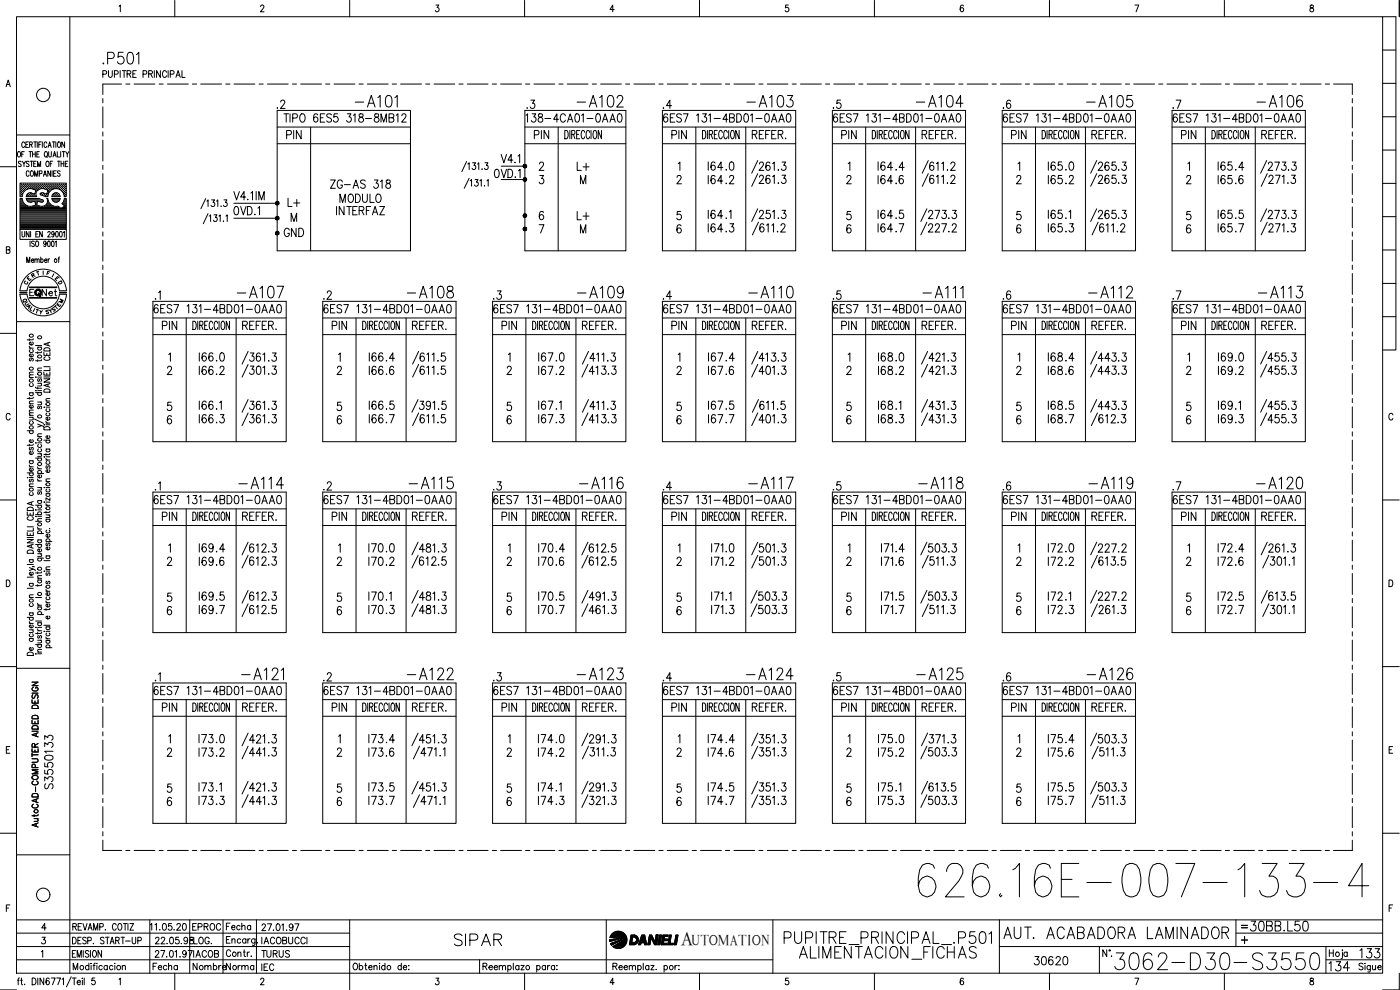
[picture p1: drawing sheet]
<svg xmlns="http://www.w3.org/2000/svg" width="420mm" height="297mm" viewBox="0 0 420 297" stroke-linecap="round" stroke-linejoin="round" font-family="sans-serif">
<defs><g id="words">
<text font-size="15" x="274.5" y="270.2">626.16E-007-133-4</text>
<text font-size="8.8" x="333.4" y="292.1">3062-D30-S3550</text>
<text font-size="7.5" x="234.2" y="284.7">PUPITRE_PRINCIPAL_.P501</text>
<g font-size="7.1">
<text x="29.6" y="20.5">.P501</text>
<text x="105.5" y="33.5">-A101</text>
<text x="171.8" y="33.5">-A102</text>
<text x="223" y="33.5">-A103</text>
<text x="273.8" y="33.5">-A104</text>
<text x="324.9" y="33.5">-A105</text>
<text x="376.1" y="33.5">-A106</text>
<text x="69.8" y="90.7">-A107</text>
<text x="121" y="90.7">-A108</text>
<text x="172.2" y="90.7">-A109</text>
<text x="223.3" y="90.7">-A110</text>
<text x="275.9" y="90.7">-A111</text>
<text x="325.6" y="90.7">-A112</text>
<text x="376.4" y="90.7">-A113</text>
<text x="70.6" y="147.8">-A114</text>
<text x="121.7" y="147.8">-A115</text>
<text x="172.5" y="147.8">-A116</text>
<text x="223.3" y="147.8">-A117</text>
<text x="274.5" y="147.8">-A118</text>
<text x="325.6" y="147.8">-A119</text>
<text x="375.7" y="147.8">-A120</text>
<text x="71.3" y="205.3">-A121</text>
<text x="121" y="205.3">-A122</text>
<text x="171.8" y="205.3">-A123</text>
<text x="223" y="205.3">-A124</text>
<text x="273.8" y="205.3">-A125</text>
<text x="324.9" y="205.3">-A126</text>
<text x="135.1" y="285">SIPAR</text>
<text x="300.2" y="282.9">AUT. ACABADORA LAMINADOR</text>
<text x="238.8" y="288.9">ALIMENTACION_FICHAS</text>
</g>
<g font-size="6.2">
<text x="84.7" y="43">PIN</text>
<text x="373.9" y="280.5">30BB.L50</text>
<text x="397.6" y="292.5">134</text>
<text x="406.8" y="288.6">133</text>
</g>
<text font-size="5.9" x="204.4" y="283.5">A</text>
<g font-size="5.7">
<text x="81.8" y="33.9">.2</text>
<text x="157" y="33.9">.3</text>
<text x="197.9" y="33.9">.4</text>
<text x="248.7" y="33.9">.5</text>
<text x="350.7" y="33.9">.7</text>
<text x="156.6" y="37.7">138-4CA01-0AA0</text>
<text x="197.9" y="37.7">6ES7 131-4BD01-0AA0</text>
<text x="248.7" y="37.7">6ES7 131-4BD01-0AA0</text>
<text x="299.9" y="37.7">6ES7 131-4BD01-0AA0</text>
<text x="350.7" y="37.7">6ES7 131-4BD01-0AA0</text>
<text x="172.2" y="52.2">L+</text>
<text x="211.3" y="52.2">I64</text>
<text x="216.6" y="52.2">.0</text>
<text x="262.5" y="52.2">I64</text>
<text x="267.8" y="52.2">.4</text>
<text x="313.3" y="52.2">I65</text>
<text x="318.6" y="52.2">.0</text>
<text x="364.4" y="52.2">I65</text>
<text x="369.4" y="52.2">.4</text>
<text x="98.1" y="57.9">ZG-AS 318</text>
<text x="211.3" y="56.4">I64</text>
<text x="216.6" y="56.4">.2</text>
<text x="262.5" y="56.4">I64</text>
<text x="313.3" y="56.4">I65</text>
<text x="318.6" y="56.4">.2</text>
<text x="364.4" y="56.4">I65</text>
<text x="369.4" y="56.4">.6</text>
<text x="85.4" y="63.1">L+</text>
<text x="99.8" y="65.6">INTERFAZ</text>
<text x="100.9" y="62.1">MODULO</text>
<text x="172.2" y="67">L+</text>
<text x="211.3" y="70.9">I64</text>
<text x="211.3" y="66.7">I64</text>
<text x="216.6" y="70.9">.3</text>
<text x="262.5" y="70.9">I64</text>
<text x="262.5" y="66.7">I64</text>
<text x="313.3" y="70.9">I65</text>
<text x="313.3" y="66.7">I65</text>
<text x="318.6" y="70.9">.3</text>
<text x="364.4" y="70.9">I65</text>
<text x="364.4" y="66.7">I65</text>
<text x="369.4" y="70.9">.7</text>
<text x="369.4" y="66.7">.5</text>
<text x="84" y="72.3">GND</text>
<text x="44.8" y="95.2">6ES7 131-4BD01-0AA0</text>
<text x="96" y="95.2">6ES7 131-4BD01-0AA0</text>
<text x="96" y="91">.2</text>
<text x="146.8" y="91">.3</text>
<text x="147.1" y="95.2">6ES7 131-4BD01-0AA0</text>
<text x="197.9" y="95.2">6ES7 131-4BD01-0AA0</text>
<text x="197.9" y="91">.4</text>
<text x="248.7" y="95.2">6ES7 131-4BD01-0AA0</text>
<text x="248.7" y="91">.5</text>
<text x="299.9" y="95.2">6ES7 131-4BD01-0AA0</text>
<text x="350.7" y="95.2">6ES7 131-4BD01-0AA0</text>
<text x="350.7" y="91">.7</text>
<text x="47.6" y="100.2">PIN</text>
<text x="98.4" y="100.2">PIN</text>
<text x="149.6" y="100.2">PIN</text>
<text x="200.4" y="100.2">PIN</text>
<text x="251.5" y="100.2">PIN</text>
<text x="302.3" y="100.2">PIN</text>
<text x="353.5" y="100.2">PIN</text>
<text x="58.6" y="113.6">I66</text>
<text x="58.6" y="109.7">I66</text>
<text x="63.5" y="113.6">.2</text>
<text x="63.5" y="109.7">.0</text>
<text x="114.7" y="113.6">.6</text>
<text x="114.7" y="109.7">.4</text>
<text x="160.5" y="113.6">I67</text>
<text x="160.5" y="109.7">I67</text>
<text x="211.3" y="113.6">I67</text>
<text x="211.3" y="109.7">I67</text>
<text x="216.6" y="113.6">.6</text>
<text x="216.6" y="109.7">.4</text>
<text x="262.5" y="113.6">I68</text>
<text x="262.5" y="109.7">I68</text>
<text x="313.3" y="113.6">I68</text>
<text x="313.3" y="109.7">I68</text>
<text x="318.6" y="113.6">.6</text>
<text x="318.6" y="109.7">.4</text>
<text x="364.4" y="113.6">I69</text>
<text x="364.4" y="109.7">I69</text>
<text x="369.4" y="113.6">.2</text>
<text x="369.4" y="109.7">.0</text>
<text x="58.6" y="124.2">I66</text>
<text x="114.7" y="124.2">.5</text>
<text x="160.5" y="124.2">I67</text>
<text x="211.3" y="124.2">I67</text>
<text x="216.6" y="124.2">.5</text>
<text x="262.5" y="124.2">I68</text>
<text x="313.3" y="124.2">I68</text>
<text x="318.6" y="124.2">.5</text>
<text x="364.4" y="124.2">I69</text>
<text x="58.6" y="128.1">I66</text>
<text x="63.5" y="128.1">.3</text>
<text x="114.7" y="128.1">.7</text>
<text x="160.5" y="128.1">I67</text>
<text x="211.3" y="128.1">I67</text>
<text x="216.6" y="128.1">.7</text>
<text x="262.5" y="128.1">I68</text>
<text x="313.3" y="128.1">I68</text>
<text x="318.6" y="128.1">.7</text>
<text x="364.4" y="128.1">I69</text>
<text x="369.4" y="128.1">.3</text>
<text x="96" y="148.2">.2</text>
<text x="146.8" y="148.2">.3</text>
<text x="197.9" y="148.2">.4</text>
<text x="248.7" y="148.2">.5</text>
<text x="350.7" y="148.2">.7</text>
<text x="44.8" y="152.4">6ES7 131-4BD01-0AA0</text>
<text x="96" y="152.4">6ES7 131-4BD01-0AA0</text>
<text x="147.1" y="152.4">6ES7 131-4BD01-0AA0</text>
<text x="197.9" y="152.4">6ES7 131-4BD01-0AA0</text>
<text x="248.7" y="152.4">6ES7 131-4BD01-0AA0</text>
<text x="299.9" y="152.4">6ES7 131-4BD01-0AA0</text>
<text x="350.7" y="152.4">6ES7 131-4BD01-0AA0</text>
<text x="47.6" y="157.3">PIN</text>
<text x="98.4" y="157.3">PIN</text>
<text x="149.6" y="157.3">PIN</text>
<text x="200.4" y="157.3">PIN</text>
<text x="251.5" y="157.3">PIN</text>
<text x="302.3" y="157.3">PIN</text>
<text x="353.5" y="157.3">PIN</text>
<text x="58.6" y="166.9">I69</text>
<text x="63.5" y="166.9">.4</text>
<text x="109.4" y="166.9">I70</text>
<text x="114.7" y="166.9">.0</text>
<text x="160.5" y="166.9">I70</text>
<text x="165.8" y="166.9">.4</text>
<text x="216.6" y="166.9">.0</text>
<text x="267.8" y="166.9">.4</text>
<text x="313.3" y="166.9">I72</text>
<text x="318.6" y="166.9">.0</text>
<text x="364.4" y="166.9">I72</text>
<text x="369.4" y="166.9">.4</text>
<text x="58.6" y="170.7">I69</text>
<text x="63.5" y="170.7">.6</text>
<text x="109.4" y="170.7">I70</text>
<text x="114.7" y="170.7">.2</text>
<text x="160.5" y="170.7">I70</text>
<text x="216.6" y="170.7">.2</text>
<text x="313.3" y="170.7">I72</text>
<text x="318.6" y="170.7">.2</text>
<text x="364.4" y="170.7">I72</text>
<text x="369.4" y="170.7">.6</text>
<text x="58.6" y="185.2">I69</text>
<text x="58.6" y="181.3">I69</text>
<text x="63.5" y="185.2">.7</text>
<text x="63.5" y="181.3">.5</text>
<text x="109.4" y="185.2">I70</text>
<text x="109.4" y="181.3">I70</text>
<text x="114.7" y="185.2">.3</text>
<text x="160.5" y="185.2">I70</text>
<text x="160.5" y="181.3">I70</text>
<text x="216.6" y="185.2">.3</text>
<text x="313.3" y="185.2">I72</text>
<text x="313.3" y="181.3">I72</text>
<text x="318.6" y="185.2">.3</text>
<text x="364.4" y="185.2">I72</text>
<text x="364.4" y="181.3">I72</text>
<text x="369.4" y="185.2">.7</text>
<text x="369.4" y="181.3">.5</text>
<text x="44.8" y="209.5">6ES7 131-4BD01-0AA0</text>
<text x="96" y="209.5">6ES7 131-4BD01-0AA0</text>
<text x="96" y="205.7">.2</text>
<text x="146.8" y="205.7">.3</text>
<text x="147.1" y="209.5">6ES7 131-4BD01-0AA0</text>
<text x="197.9" y="209.5">6ES7 131-4BD01-0AA0</text>
<text x="197.9" y="205.7">.4</text>
<text x="248.7" y="209.5">6ES7 131-4BD01-0AA0</text>
<text x="248.7" y="205.7">.5</text>
<text x="299.9" y="209.5">6ES7 131-4BD01-0AA0</text>
<text x="47.6" y="214.5">PIN</text>
<text x="98.4" y="214.5">PIN</text>
<text x="149.6" y="214.5">PIN</text>
<text x="200.4" y="214.5">PIN</text>
<text x="251.5" y="214.5">PIN</text>
<text x="302.3" y="214.5">PIN</text>
<text x="58.6" y="224">I73</text>
<text x="63.5" y="224">.0</text>
<text x="109.4" y="224">I73</text>
<text x="114.7" y="224">.4</text>
<text x="160.5" y="224">I74</text>
<text x="211.3" y="224">I74</text>
<text x="216.6" y="224">.4</text>
<text x="262.5" y="224">I75</text>
<text x="313.3" y="224">I75</text>
<text x="318.6" y="224">.4</text>
<text x="58.6" y="228.2">I73</text>
<text x="63.5" y="228.2">.2</text>
<text x="109.4" y="228.2">I73</text>
<text x="114.7" y="228.2">.6</text>
<text x="160.5" y="228.2">I74</text>
<text x="211.3" y="228.2">I74</text>
<text x="216.6" y="228.2">.6</text>
<text x="262.5" y="228.2">I75</text>
<text x="313.3" y="228.2">I75</text>
<text x="318.6" y="228.2">.6</text>
<text x="16.9" y="237.8" transform="rotate(-90 16.9 237.8)">S3550133</text>
<text x="58.6" y="238.5">I73</text>
<text x="109.4" y="238.5">I73</text>
<text x="114.7" y="238.5">.5</text>
<text x="160.5" y="238.5">I74</text>
<text x="211.3" y="238.5">I74</text>
<text x="216.6" y="238.5">.5</text>
<text x="262.5" y="238.5">I75</text>
<text x="313.3" y="238.5">I75</text>
<text x="318.6" y="238.5">.5</text>
<text x="58.6" y="242.7">I73</text>
<text x="63.5" y="242.7">.3</text>
<text x="109.4" y="242.7">I73</text>
<text x="114.7" y="242.7">.7</text>
<text x="160.5" y="242.7">I74</text>
<text x="211.3" y="242.7">I74</text>
<text x="216.6" y="242.7">.7</text>
<text x="262.5" y="242.7">I75</text>
<text x="313.3" y="242.7">I75</text>
<text x="318.6" y="242.7">.7</text>
<text x="309" y="290.7">30620</text>
</g>
<g font-size="5.3">
<text x="304.1" y="33.9" transform="rotate(-90 304.1 33.9)">.6</text>
<text x="272" y="56.4" transform="rotate(-90 272 56.4)">.6</text>
<text x="272" y="70.9" transform="rotate(-90 272 70.9)">.7</text>
<text x="272" y="66.7" transform="rotate(-90 272 66.7)">.5</text>
<text x="304.1" y="91" transform="rotate(-90 304.1 91)">.6</text>
<text x="170" y="113.6" transform="rotate(-90 170 113.6)">.2</text>
<text x="170" y="109.7" transform="rotate(-90 170 109.7)">.0</text>
<text x="272" y="113.6" transform="rotate(-90 272 113.6)">.2</text>
<text x="272" y="109.7" transform="rotate(-90 272 109.7)">.0</text>
<text x="170" y="128.1" transform="rotate(-90 170 128.1)">.3</text>
<text x="272" y="128.1" transform="rotate(-90 272 128.1)">.3</text>
<text x="304.1" y="148.2" transform="rotate(-90 304.1 148.2)">.6</text>
<text x="170" y="170.7" transform="rotate(-90 170 170.7)">.6</text>
<text x="272" y="170.7" transform="rotate(-90 272 170.7)">.6</text>
<text x="170" y="185.2" transform="rotate(-90 170 185.2)">.7</text>
<text x="170" y="181.3" transform="rotate(-90 170 181.3)">.5</text>
<text x="272" y="185.2" transform="rotate(-90 272 185.2)">.7</text>
<text x="272" y="181.3" transform="rotate(-90 272 181.3)">.5</text>
<text x="304.1" y="205.7" transform="rotate(-90 304.1 205.7)">.6</text>
<text x="170" y="224" transform="rotate(-90 170 224)">.0</text>
<text x="272" y="224" transform="rotate(-90 272 224)">.0</text>
<text x="170" y="228.2" transform="rotate(-90 170 228.2)">.2</text>
<text x="272" y="228.2" transform="rotate(-90 272 228.2)">.2</text>
<text x="170" y="242.7" transform="rotate(-90 170 242.7)">.3</text>
<text x="272" y="242.7" transform="rotate(-90 272 242.7)">.3</text>
<text x="56.4" y="280.5">EPROC</text>
<text x="77.3" y="288.6">TURUS</text>
</g>
<g font-size="4.9">
<text x="11.3" y="90">Net</text>
<text x="67.4" y="124.2" transform="rotate(-90 67.4 124.2)">.1</text>
<text x="373.2" y="124.2" transform="rotate(-90 373.2 124.2)">.1</text>
<text x="67.4" y="238.5" transform="rotate(-90 67.4 238.5)">.1</text>
<text x="66.7" y="280.1">Fecha</text>
<text x="56.8" y="284.3">LOG.</text>
<text x="77.3" y="284.3">IACOBUCCI</text>
<text x="44.8" y="292.1">Fecha</text>
<text x="56.8" y="292.1">Nombre</text>
<text x="66.7" y="292.1">Norma</text>
</g>
<g font-size="4.4">
<text x="220.1" y="66.7" transform="rotate(-90 220.1 66.7)">.1</text>
<text x="322.1" y="66.7" transform="rotate(-90 322.1 66.7)">.1</text>
<text x="49" y="91" transform="rotate(-90 49 91)">.1</text>
<text x="169.3" y="124.2" transform="rotate(-90 169.3 124.2)">.1</text>
<text x="271.3" y="124.2" transform="rotate(-90 271.3 124.2)">.1</text>
<text x="49" y="148.2" transform="rotate(-90 49 148.2)">.1</text>
<text x="118.2" y="181.3" transform="rotate(-90 118.2 181.3)">.1</text>
<text x="220.1" y="181.3" transform="rotate(-90 220.1 181.3)">.1</text>
<text x="322.1" y="181.3" transform="rotate(-90 322.1 181.3)">.1</text>
<text x="49" y="205.7" transform="rotate(-90 49 205.7)">.1</text>
<text x="169.3" y="238.5" transform="rotate(-90 169.3 238.5)">.1</text>
<text x="271.3" y="238.5" transform="rotate(-90 271.3 238.5)">.1</text>
<text x="207.6" y="283.5">UTOMATION</text>
</g>
<g font-size="4">
<text x="12.7" y="83.6">F</text>
<text x="7.1" y="85.4">E</text>
<text x="16.2" y="86.4">D</text>
<text x="5.6" y="92.1">Q</text>
<text x="6.3" y="92.8">U</text>
<text x="6.7" y="93.8">A</text>
<text x="14.5" y="94.5">S</text>
<text x="16.6" y="92.1">M</text>
</g>
<g font-size="3.5">
<text x="6" y="86.4">C</text>
<text x="371.5" y="279.8">=</text>
</g>
</g></defs>
<!-- layer: XR-FG100|CART -->
<g fill="none" stroke="#000" stroke-width=".3">
<path d="M5 5h410v287h-410zM21 5v287M35.7 1.9l.4-.4v2M52.5 .1v4.9M78.2 2l.3-.5h.4l.3 .4-.2 .7-.9 .9h1.1M104.9 .1v4.9M130.8 1.5h.9l-.5 .8a.62 .62 0 0 1 .5 .9 .62 .62 0 0 1-1.1 0M157.4 .1v4.9M184.3 2.9h-1.2l.8-1.4v2M209.9 .1v4.9M236.6 1.5h-.8l-.1 .9a.62 .62 0 0 1 .9 0 .62 .62 0 0 1-.1 .9 .62 .62 0 0 1-.9-.1M262.4 .1v4.9"/>
<path d="M289.1 1.8l-.3-.3a1.16 1.16 0 0 0-.1 2 .59 .59 0 0 0 .5-.8 .59 .59 0 0 0-1-.1v.3M315 .1v4.9M340.6 1.5h1.2l-.8 2M367.5 .1v4.9M393.3 1.6v.6a.75 .75 0 0 1 .8 .4 .75 .75 0 0 1-.2 .9 .59 .59 0 0 1-.8-.4 .59 .59 0 0 1 .5-.7l.5-.2 .1-.4-.3-.3zM415 5h3.9v100h-3.9M415 15h3.9M419.9 .1v4.9M1.8 26l.7-2 .6 2M2 25.3h.8M415 35h3.9M415 25h3.9"/>
<path d="M0 50h5M5 40.5h16M5.5 45.5h.1a.79 .79 0 0 1 .6 .8 .79 .79 0 0 1-.7 .8l-.3-.6zM6.1 56.8h.1M6.1 56.2h.1M6.1 55.6h.1M6.1 57.5h.1M6.1 58.1h.1M6.1 58.7h.1M6.1 59.7h.4M6.3 57.2h.2M6.3 56.5h.2"/>
<path d="M6.3 55.9h.2M6.3 55.3h.2M6.3 57.8h.2M6.3 58.4h.2M6.3 48.6l-.2-.2-.6 .2 .1 .3 .5 .3a.44 .44 0 0 1 .2 .7 .44 .44 0 0 1-.7 0l-.1-.1M6.4 55.2v.2M6.4 55.8v.2M6.4 56.5v.1M6.4 57.1v.2M6.4 57.7v.2M6.4 58.4v.1M6.5 46.3h.5"/>
<path d="M6.6 59.5h-.6v9.3h13.9v-9.3h-.6l-.2 .8M6.6 56.8h.2M6.6 56.2h.2M6.6 55.6h.2M6.6 57.5h.2M6.6 58.1h.1M6.7 59.5l.1 .8M6.7 48.4l.5 .7 .5-.7M6.7 55.5v.2M6.7 56.1v.2M6.7 56.8v.1M6.7 57.4v.2"/>
<path d="M6.7 58v.2M6.8 58.3l-.1 .7M6.9 57.2h.2M6.9 56.5h.2M6.9 55.9h.2M6.9 55.3h.2M7 55.2v.2M7 55.8v.2M7 56.5v.1M7 57.1v.2M7.2 49.1v.9M7.2 56.8h.2"/>
<path d="M7.2 56.2h.2M7.2 55.6h.2M7.3 45.5h-.8v1.6M7.3 55.5v.2M7.3 56.1v.2M7.3 56.8v.1M7.4 43a.46 .46 0 0 0-.6-.4 .46 .46 0 0 0-.3 .6v.4a.46 .46 0 0 0 .4 .6 .46 .46 0 0 0 .5-.4M7.6 56.5h.1M7.6 55.9h.1M7.6 55.3h.1M7.7 55.2v.2M7.7 55.8v.2"/>
<path d="M7.7 56.5v.1M7.7 43.4h.6M7.8 59.5h3.8M7.9 56.8h.1M7.9 56.2h.1M7.9 55.6h.1M7.9 59.5l.1 .3M7.9 59.8l.7 .8M8 55.5v.2M8 56.1v.2M8 56.8h.1M8 58.7l-.1 .3"/>
<path d="M8 59.7h3.6M8 58.7h.1M8.2 56.5h.2M8.2 55.9h.2M8.2 55.3h.2M8.2 58.4h.2M8.3 55.2v.2M8.3 55.8v.2M8.3 56.5v.1M8.3 58.4v.1M8.5 56.2h.2M8.5 55.6h.2"/>
<path d="M8.5 58.7h.2M8.6 42.6h-.9v1.6h.9M8.6 58.1h.1M8.6 55.5v.2M8.6 56.1v.2M8.6 58.1v.1M8.6 58.7v.1M8.7 51.6a.44 .44 0 0 0-.5-.3 .44 .44 0 0 0-.3 .5v.5a.45 .45 0 0 0 .3 .6 .45 .45 0 0 0 .5-.4M8.7 48.6l-.3-.2-.5 .2 .1 .3 .7 .6-.1 .4-.7-.1M8.7 45.5h.8M8.8 56.5h.2M8.8 55.9h.2"/>
<path d="M8.8 55.3h.2M8.8 58.4h.2M8.9 43.4l.7-.1v-.6l-.7-.1v1.6M8.9 55.2v.2M8.9 55.8v.2M8.9 56.5h.1M8.9 58.4v.1M9.1 48.4h.8M9.1 45.5v1.6M9.1 56.2h.2M9.1 55.6h.2M9.1 58.1h.2"/>
<path d="M9.1 58.7h.2M9.2 55.5v.2M9.2 56.1v.2M9.2 58v.2M9.2 58.7v.1M9.3 51.3h.1a.86 .86 0 0 1 .7 .8 .86 .86 0 0 1-.7 .8 1.25 1.25 0 0 1-.1-1.6zM9.3 43.4l.4 .8M9.4 57.9l1 .3 .4-1.1-1-.3a2.41 2.41 0 0 0-3 1.4M9.5 57.9h-.9l-.7 .8M9.5 56.5h.2M9.5 55.9h.2M9.5 55.3h.2"/>
<path d="M9.5 58.4h.2M9.5 48.4v1.6M9.6 55.2v.2M9.6 55.8v.2M9.6 56.5v.1M9.6 58.4v.1M9.8 56.2h.1M9.8 55.6h.1M9.8 58.7h.1M9.8 46.3h.8M9.8 45.5v1.6M9.9 55.5v.2"/>
<path d="M9.9 56.1v.2M9.9 58.2h.1M9.9 58.7v.1M10.1 56.5h.2M10.1 55.9h.2M10.1 55.3h.2M10.1 58.4h.2M10.1 49.1h.5M10.1 42.6h.9M10.2 55.2v.2M10.2 55.8v.2M10.2 56.5v.1"/>
<path d="M10.2 58.4v.1M10.4 52.9v-1.6l.5 1.6 .4-1.6v1.6M10.4 56.2h.2M10.4 55.6h.2M10.4 58.7h.2M10.5 56.8h.1M10.5 55.5v.2M10.5 56.1v.2M10.5 56.8v.1M10.5 58.7v.1M10.5 42.6v1.6M10.5 58.1h.1"/>
<path d="M10.6 45.5v1.6M10.8 56.5h.1M10.8 55.9h.1M10.8 55.3h.1M10.8 55.2v.2M10.8 55.8v.2M10.8 56.5v.1M10.9 48.4h-.8v1.6h.8M10.9 57.2h.1M11 56.8h.2M11 56.2h.2M11 55.6h.2"/>
<path d="M11 46.3h.6M11.1 55.5v.2M11.1 56.1v.2M11.1 56.8v.1M11.2 42.6v1.6M11.3 50v-1.6l.4 1.6 .5-1.6v1.6M11.4 56.5h.2M11.4 55.9h.2M11.4 55.3h.2M11.5 55.2v.2M11.5 55.8v.2M11.5 56.5v.1"/>
<path d="M11.5 57a1.46 1.46 0 0 0-.5 2h-3.2M11.6 59.5l.2 .1M11.6 43.4h.5M11.7 56.2h.2M11.7 55.6h.2M11.8 55.5v.2M11.8 56.1v.2M11.8 56.8l-.3 .2M11.8 59.6l1.1 .4 .1 .5-.3 .1M11.8 52.1l.7-.1v-.7h-.7v1.6M11.8 45.5h-.8v1.6h.8M12 56.5h.2"/>
<path d="M12 55.9h.2M12 55.3h.2M12.1 55.2v.2M12.1 55.8v.2M12.1 56.5v.1M12.1 58l.1 .4M12.2 58.5l1 .3M12.3 58h-.2M12.3 56.2h.2M12.3 55.6h.2M12.3 58.1h.2M12.4 42.6h-.8v1.6"/>
<path d="M12.4 55.5v.2M12.4 56.1v.2M12.4 58v.2M12.7 56.5h.1M12.7 55.9h.1M12.7 55.3h.1M12.7 58.4h.1M12.7 42.6v1.6M12.7 56.6l1.7 .5-.4 1.1-.9-.3M12.7 56.6l-.9 .2M12.7 55.2v.2M12.7 55.8v.2"/>
<path d="M12.7 58.4v.1M13 56.2h.1M13 55.6h.1M13 58.1h.1M13 52.9l.5-1.6 .5 1.6M13 55.5v.2M13 56.1v.2M13 58v.2M13.1 57.9h-.8M13.2 52.4h.6M13.3 56.5h.2M13.3 55.9h.2"/>
<path d="M13.3 55.3h.2M13.3 58.4h.2M13.4 55.2v.2M13.4 55.8v.2M13.4 56.5v.1M13.4 58.4v.1M13.5 45.5h.2a.79 .79 0 0 1 .6 .8 .79 .79 0 0 1-.8 .8l-.2-.6zM13.6 56.2h.2M13.6 55.6h.2M13.6 58.7h.2M13.7 55.5v.2M13.7 56.1v.2"/>
<path d="M13.7 58.7v.1M13.8 46.8l.4 .5M13.9 56.5h.2M13.9 55.9h.2M13.9 55.3h.2M13.9 58.4h.2M14 48.4h.1a.79 .79 0 0 1 .7 .8 .79 .79 0 0 1-.8 .7l-.2-.5zM14 55.2v.2M14 55.8v.2M14 56.5v.1M14 58.4v.1M14.1 59.5h.3l.1 .8"/>
<path d="M14.1 43a.45 .45 0 0 0-.6-.4 .45 .45 0 0 0-.3 .6v.4a.44 .44 0 0 0 .3 .6 .44 .44 0 0 0 .6-.4M14.1 59.5a1.69 1.69 0 0 1-.4 1.9 1.69 1.69 0 0 1-1.9 .4M14.2 56.8h.2M14.2 56.2h.2M14.2 55.6h.2M14.2 58.1h.2M14.2 58.7h.1M14.3 55.5v.2M14.3 56.1v.2M14.3 56.8v.1M14.3 58v.2M14.4 57.5h.1"/>
<path d="M14.4 44.2l.5-1.6 .5 1.6M14.5 58.2a2.46 2.46 0 0 1 2.3-1.6 2.46 2.46 0 0 1 2.3 1.6M14.5 58.3l-.1 .7-1.2-.2M14.6 57.2h.1M14.6 56.5h.1M14.6 55.9h.1M14.6 55.3h.1M14.6 57.8h.1M14.6 45.5v1.4l.3 .2 .5-.2v-1.4M14.6 43.7h.6M14.6 55.2v.2M14.6 55.8v.2"/>
<path d="M14.6 56.5v.1M14.6 57.1v.2M14.6 57.7v.1M14.9 56.8h.1M14.9 56.2h.1M14.9 55.6h.1M14.9 55.5v.2M14.9 56.1v.2M14.9 56.8v.1M15.1 49.1h.4M15.2 51.3v1.6l-.8-1.6v1.6M15.2 56.5h.2"/>
<path d="M15.2 55.9h.2M15.2 55.3h.2M15.3 55.2v.2M15.3 55.8v.2M15.3 56.5v.1M15.5 56.2h.2M15.5 55.6h.2M15.5 59h2.5M15.5 59.5h2.5M15.6 56.8h-.1M15.6 55.5v.2M15.6 56.1v.2"/>
<path d="M15.6 59.5l.1 .3M15.6 51.3v1.6M15.6 59.8l.8 .8M15.6 58.7a1.23 1.23 0 0 1 1.2-.9 1.23 1.23 0 0 1 1.2 .9M15.7 58.7l-.1 .3M15.7 59.7h2.2M15.7 42.6h.9M15.8 48.4h-.7v1.6M15.8 56.5h.2M15.8 55.9h.2M15.8 55.3h.2M15.9 47.1l.5-1.6 .4 1.6"/>
<path d="M15.9 55.2v.2M15.9 55.8v.2M15.9 56.5v.1M16 58.4l-.1 .1M16.1 52h.5M16.1 46.6h.6M16.1 56.2h.2M16.1 55.6h.2M16.1 58.7h.2M16.1 42.6v1.6M16.2 55.5v.2M16.2 56.1v.2"/>
<path d="M16.2 58.2h.1M16.2 58.7v.1M16.3 58.1h.1M16.5 56.5h.1M16.5 55.9h.1M16.5 55.3h.1M16.5 58.4h.1M16.6 55.2v.2M16.6 55.8v.2M16.6 56.5h.1M16.6 58.4v.1M16.8 56.2h.1"/>
<path d="M16.8 55.6h.1M16.8 58.1h.1M16.8 58.7h.1M16.8 42.6v1.6M16.8 55.5v.2M16.8 56.1v.2M16.8 58v.2M16.8 58.7v.1M16.9 51.3h-.8v1.6h.8M17.1 56.5h.2M17.1 55.9h.2M17.1 55.3h.2"/>
<path d="M17.1 58.4h.2M17.2 45.5v1.6h.7M17.2 55.2v.2M17.2 55.8v.2M17.2 56.5v.1M17.2 58.4v.1M17.3 48.4h.8M17.4 56.2h.2M17.4 55.6h.2M17.4 58.7h.2M17.5 42.7l.1-.1a.82 .82 0 0 1 .6 .8 .82 .82 0 0 1-.7 .8l-.2-.6zM17.5 55.5v.2"/>
<path d="M17.5 56.1v.2M17.5 58.7v.1M17.7 48.4v1.6M17.7 56.5h.2M17.7 55.9h.2M17.7 55.3h.2M17.8 55.2v.2M17.8 55.8v.2M17.8 56.5v.1M18 58.7l.1 .3M18 59.8l-.7 .8M18 51.5l-.3-.2-.5 .2 .1 .3 .6 .4v.6l-.4 .1-.3-.3"/>
<path d="M18 56.8h.2M18 56.2h.2M18 55.6h.2M18.1 59.5l-.1 .3M18.1 55.5v.2M18.1 56.1v.2M18.1 56.8v.1M18.2 45.5v1.6M18.3 49.1h.8M18.3 48.4v1.6M18.4 56.5h.1M18.4 55.9h.1"/>
<path d="M18.4 55.3h.1M18.5 57.1v.1M18.5 55.2v.2M18.5 55.8v.2M18.5 56.5v.1M18.7 56.8h.1M18.7 56.2h.1M18.7 55.6h.1M18.7 45.5h.8M18.8 57.4v.1M18.8 55.5v.2M18.8 56.1v.2"/>
<path d="M18.8 56.8v.1M19 57.2h.2M19 56.5h.2M19 55.9h.2M19 55.3h.2M19 57.8h.2M19.1 45.5v1.6M19.1 55.2v.2M19.1 55.8v.2M19.1 56.5v.1M19.1 57.1v.2M19.1 57.7v.2"/>
<path d="M19.1 58.3l.2 .7h.6v-4.1h-13.9v4.1h.6M19.1 48.4v1.6M19.3 56.8h.2M19.3 56.2h.2M19.3 55.6h.2M19.3 57.5h.2M19.3 58.1h.2M19.3 58.7h.2M19.4 42.6v1.6l-.9-1.6v1.6M19.4 55.5v.2M19.4 56.1v.2M19.4 56.8v.1"/>
<path d="M19.4 57.4v.2M19.4 58v.2M19.4 58.7v.1M19.4 59.7h.4M19.6 49.1h.5M19.6 57.2h.2M19.6 56.5h.2M19.6 55.9h.2M19.6 55.3h.2M19.6 57.8h.2M19.6 58.4h.2M19.7 45.5l.5 .8 .5-.8"/>
<path d="M19.7 55.2v.2M19.7 55.8v.2M19.7 56.5v.1M19.7 57.1v.2M19.7 57.7v.2M19.7 58.4v.1M20.2 46.3v.8M20.4 48.4h-.8v1.6h.8M415 55h3.9M415 45h3.9M1.9 75l.9-.1 .1-.7-1-.2v2l.9-.1 .2-.6-.4-.3M6 68.8v3h13.9v-3"/>
<path d="M6.1 64.5h13.7M6.1 64.2h13.7M6.1 63.8h13.7M6.1 63.5h13.7M6.1 63.2h13.7M6.1 62.9h13.7M6.1 62.6h12.1M6.1 62.3h11.7M6.1 61.9h2.3M6.1 61.6h1.6M6.1 61.3h1.2M6.1 61h.9"/>
<path d="M6.1 60.6h.8M6.1 60.4h.6M6.1 60h.5M6.1 64.8h13.7M6.1 65.1h13.7M6.1 65.4h13.7M6.1 65.7h13.7M6.1 66.1h13.7M6.1 66.4h13.7M6.1 66.7h13.7M6.1 67h13.7M6.1 67.3h13.7"/>
<path d="M6.1 67.6h13.7M6.1 68h13.7M6.1 68.3h13.7M6.1 68.6h13.7M6.6 69.5v1.4l.3 .2 .5-.2v-1.4M6.8 60.3l.5 .8 .9 .6M8 78.8v-1.7l.5 1.7 .4-1.7v1.7M8.1 60h4.5M8.4 60.4h1.7M8.7 60.6l.6 .1 1.1-.3 .3 1.1-1.3 .4-1.2-.2M8.7 69.5v1.6l-.8-1.6v1.6M9 72.3v1.7"/>
<path d="M9.2 69.5v1.6M9.4 78.1h.7l-.1-.3a.48 .48 0 0 0-.6 .4 .48 .48 0 0 0 .6 .5l.1-.2M9.8 61.9h2.1M10.3 72.5a.41 .41 0 0 0-.6-.2 .41 .41 0 0 0-.1 .7l.5 .2a.43 .43 0 0 1 .1 .7 .43 .43 0 0 1-.7-.2M10.5 78l.3-.3 .2 .1 .1 1M10.5 77.7v1.1M10.5 60.4h.7M10.6 60.6h.5M10.7 61h.3M10.7 61.6h.3M10.8 72.5l.2-.2a.86 .86 0 0 1 .6 .9 .86 .86 0 0 1-.6 .8l-.3-.7zM10.8 70.2h.5"/>
<path d="M10.8 61.3h.2M11.1 78l.3-.3 .3 .1 .1 1M11.6 69.5h-.8v1.6h.8M11.6 60.4h1.3M12.2 77.9a.49 .49 0 0 1 .8 .2 .49 .49 0 0 1-.5 .7l-.3-.3M12.2 60.6l-.9-.3-.3 1.2 .8 .3M12.2 77.1v1.7M12.3 60.6l.4 .1M12.7 69.5v1.6l-.8-1.6v1.6M13.3 61.9h2.8M13.4 78.1h.7l-.1-.3a.46 .46 0 0 0-.6 .4 .46 .46 0 0 0 .6 .5l.1-.2M13.8 61.6h1.6"/>
<path d="M13.8 72.9l-.1 .4a.42 .42 0 0 1-.6-.5 .42 .42 0 0 1 .7-.3l-.1 1.4-.3 .1-.3-.3M14.1 61.3h.9M14.2 61h.5M14.4 69.8a.43 .43 0 0 1 .7-.2 .43 .43 0 0 1-.2 .7l-.6 .8h.8M14.4 60.6h.2M14.4 60.4h.1M14.4 72.4l.2-.1a.95 .95 0 0 1 0 1.7l-.3-.7zM14.4 77.7v1.1M14.5 60.3l.5 .8 .9 .6M14.9 77.7l-.5 .4M15.6 72.4l.2-.1a.95 .95 0 0 1 0 1.7l-.4-.7zM15.8 60h2"/>
<path d="M15.9 61.7l1.5 .1M16.1 60.4h1.4M16.3 70l-.2 .4a.42 .42 0 0 1-.6-.4 .42 .42 0 0 1 .7-.3l-.1 1.3-.3 .1-.3-.2M16.4 60.6h.9M16.6 72.6l.3-.3v1.7M16.8 69.5h.2a.95 .95 0 0 1 0 1.6l-.3-.7zM17.4 77.7h.4M17.9 77.1l-.3 .3v1.4M18 69.5h.2a.95 .95 0 0 1 0 1.6l-.4-.7zM18.4 62.6h1.4M18.8 61h1M18.9 62.3h.9"/>
<path d="M18.9 61.3h.9M19 69.8l.3-.3v1.6M19 60.6h.8M19.1 60.3l-.5 .8 .7 .8-1 .6-.9-.6M19.2 61.6h.6M19.2 60.4h.6M19.3 60h.5M19.5 61.9h.3M415 75h3.9M415 65h3.9M5 96.5h16M6 88.3a7 7 0 0 0 7 6.5 7 7 0 0 0 7-6.5"/>
<path d="M6 87.2a7 7 0 0 1 7-6.4 7 7 0 0 1 7 6.4M8.1 88.3a4.9 4.9 0 0 0 4.9 4.4 4.9 4.9 0 0 0 4.8-4.4M8.1 87.2a4.9 4.9 0 0 1 4.9-4.3 4.9 4.9 0 0 1 4.8 4.3M8.9 89.3h8.1M8.9 89.4h8.1M8.9 86.3h8.1M8.9 86.1h8.1M9 89.4h7.9M9 86.2h7.9M10.2 86.8h-1.3v1.9M10.9 92.8l.7 .2M11.9 93.1l.4 .6 .4-.5"/>
<path d="M12.3 93.7l-.1 .5M415 95h3.9M415 85h3.9M0 100h5M8.8 103.9l.1 .4 .4 .2M8.8 101.7v.5M8.8 119.2v.5M8.8 117.8h1.2M8.8 113.3h1.2M8.8 104.5h1.2M9.1 117.8a.51 .51 0 0 0-.1 .8 .51 .51 0 0 0 .8 0 .51 .51 0 0 0-.1-.8M9.1 115.1a.51 .51 0 0 0-.1 .7 .51 .51 0 0 0 .8 0 .51 .51 0 0 0-.1-.7"/>
<path d="M9.1 107.5l-.3 .3 .1 .4h.3l.3-.6 .2-.1 .3 .3-.3 .5M9.1 104.9a.51 .51 0 0 0-.1 .7 .51 .51 0 0 0 .8 0 .51 .51 0 0 0-.1-.7M9.7 106.2a.5 .5 0 0 1 .1 .7 .5 .5 0 0 1-.7 0 .5 .5 0 0 1 0-.7h.2v.9M9.7 102.6a.51 .51 0 0 1 0 .7 .51 .51 0 0 1-.7 .1 .51 .51 0 0 1 0-.7l.3-.1v.9M10 119.2l-.3 .3h-1.5M10 112.5l-1.1 .1-.1 .3 .3 .4M10 111.7h-1.1l-.1 .4 .3 .4M10 101.6l-.1 .3-1.7 .1M10.7 117.2h.2zM10.7 116.1l.3 .4h1.5M10.7 113.1h.2zM10.7 117.8h1.8"/>
<path d="M10.7 103.7h1.8M11.3 105.6v.5M11.3 107.9v.5M11.3 116.2v.5M11.3 117.2h1.2M11.3 115h1.2M11.3 113.1h1.2M11.3 111.2h1.2M11.3 104.2h1.2M11.6 117.8a.49 .49 0 0 0-.1 .7 .49 .49 0 0 0 .7 0 .49 .49 0 0 0 0-.7M11.6 113.7l-.3 .2 .3 .6 .4-.8h.4l.1 .5-.3 .3M11.6 104.2a.51 .51 0 0 0-.1 .7 .51 .51 0 0 0 .8 0 .51 .51 0 0 0-.1-.7"/>
<path d="M12.1 115l.4 .4-.1 .3-1.1 .1M12.5 110.4l-1.1 .1-.1 .4 .3 .3M12.5 107.9l-.1 .3h-1.7M12.5 105.5l-.1 .3h-1.7M13.2 113.7h1.8l-1.8 1h1.8M13.2 111.6v1h1.8v-1M13.2 105.7v.9h1.8v-.9M13.2 113.1h1.8M13.2 110h1.8M13.3 117a.98 .98 0 0 1 1.1-.3 .98 .98 0 0 1 .6 1h-1.8zM13.3 104.6a.98 .98 0 0 1 1.1-.2 .98 .98 0 0 1 .6 .9h-1.8zM13.6 107a.55 .55 0 0 0-.4 .7 .55 .55 0 0 0 .7 .4h.4a.54 .54 0 0 0 .7-.4 .54 .54 0 0 0-.4-.7"/>
<path d="M14.1 106.1v.5M14.1 112v.6M14.4 102.9v.7M14.4 115.3v.7M15 119.6l-1.1 .1-.1 .3 .3 .3M15 115.1l-1.8 .5 1.8 .6M15 110.3v.9h-1.8M15 102.7l-1.8 .6 1.8 .5M3 124.5a.61 .61 0 0 0-.7-.5 .61 .61 0 0 0-.4 .8v.5a.61 .61 0 0 0 .4 .7 .61 .61 0 0 0 .7-.5M8.2 129.2h1.8M8.8 139.5l.1 .4 .4 .2M8.8 138.2h1.2"/>
<path d="M8.8 133.3v.5M8.8 125.2h1.2M8.8 124.6h1.2M8.8 121.1h1.2M9.1 138.2a.51 .51 0 0 0-.1 .8 .51 .51 0 0 0 .8 0 .51 .51 0 0 0-.1-.8M9.1 134.3l-.3 .2 .3 .6 .4-.8h.4l.1 .5-.3 .3M9.1 129.2a.51 .51 0 0 0-.1 .8 .51 .51 0 0 0 .8 0 .51 .51 0 0 0-.1-.8M9.1 126.4a.51 .51 0 0 0-.1 .8 .51 .51 0 0 0 .8 0 .51 .51 0 0 0-.1-.8M9.7 125.2l.3 .4-.1 .3-1.1 .1M9.7 135.5a.5 .5 0 0 1 .1 .7 .5 .5 0 0 1-.7 0 .5 .5 0 0 1 0-.7h.2v.9M9.7 131.9l.2 .2a.53 .53 0 0 1-.5 .7 .53 .53 0 0 1-.4-.8l.3-.1v.9M9.7 121.6a.5 .5 0 0 1 .1 .7 .5 .5 0 0 1-.7 0 .5 .5 0 0 1 0-.7h.2v.9"/>
<path d="M10 133.3l-.3 .3h-1.5M10 123.9h-1.1l-.1 .4 .3 .3M10 123l-1.1 .1-.1 .4 .3 .4M10 120.3l-1.1 .1-.1 .4 .3 .3M10.3 125.7l2.8 1.3M10.7 132.9h.2zM10.7 137.4h1.8M11.3 127.2l1.2 .5-1.2 .4M11.3 136.1h1.2M11.3 132.9h1.2M11.3 131h1.2M11.3 120.6h1.2"/>
<path d="M11.6 137.4a.51 .51 0 0 0-.1 .8 .51 .51 0 0 0 .8 0 .51 .51 0 0 0-.1-.8M11.6 134.7a.51 .51 0 0 0-.1 .7 .51 .51 0 0 0 .8 0 .51 .51 0 0 0-.1-.7M11.6 133.4a.51 .51 0 0 0-.1 .7 .51 .51 0 0 0 .8 0 .51 .51 0 0 0-.1-.7M11.6 121.9l-.3 .3 .3 .5 .4-.8h.4l.1 .5-.3 .3M12.1 136.1l.4 .4-.1 .4h-1.1M12.1 120.6l.4 .4-.1 .4h-1.1M12.5 130.2h-1.1l-.1 .4 .3 .4M12.5 127.7l.5 .2 .1 .3M13.2 137.1h.2zM13.2 127.5h.2zM13.2 122.2h.2zM13.2 132.1h1.8"/>
<path d="M13.3 128.3a.96 .96 0 0 1 1.1-.3 .96 .96 0 0 1 .6 1h-1.8zM13.8 137.5l.1 .3 .4 .2M13.8 126.4l.1 .3 .4 .2M13.8 136.1v.5M13.8 138h1.2M13.8 137.1h1.2M13.8 134.7h1.2M13.8 127.5h1.2M13.8 126.9h1.2M13.8 122.2h1.2M13.8 120.3h1.2M14.1 139.7l-.3 .3 .1 .4h.3l.3-.6 .2-.1 .3 .3-.3 .5"/>
<path d="M14.1 138.5a.49 .49 0 0 0-.1 .7 .49 .49 0 0 0 .7 0 .49 .49 0 0 0 0-.7M14.1 134.7a.49 .49 0 0 0-.1 .7 .49 .49 0 0 0 .7 0 .49 .49 0 0 0 0-.7M14.1 132.1a.49 .49 0 0 0-.1 .7 .49 .49 0 0 0 .7 0 .49 .49 0 0 0 0-.7M14.1 123.9l-.2 .2a.52 .52 0 0 0 .5 .7 .52 .52 0 0 0 .3-.9M14.1 122.7l-.2 .1a.52 .52 0 0 0 .5 .7 .52 .52 0 0 0 .3-.8M14.7 130.8l.2 .1a.53 .53 0 0 1-.5 .7 .53 .53 0 0 1-.4-.8h.3v.8M14.7 125.2l.2 .1a.53 .53 0 0 1-.5 .8 .53 .53 0 0 1-.4-.8l.3-.1v.9M15 136l-.4 .4h-1.4M418 124.5a.63 .63 0 0 0-.7-.5 .63 .63 0 0 0-.5 .8v.5a.63 .63 0 0 0 .5 .7 .63 .63 0 0 0 .7-.5M0 150h5M8.2 159.8v.9h1.8v-.9M8.2 153.6v1h1.8v-1"/>
<path d="M8.2 143.3h.2zM8.2 158.1h1.8M8.2 141.9h1.8M8.3 152.5a.99 .99 0 0 1 1.1-.3 .99 .99 0 0 1 .6 1h-1.8zM8.6 155a.57 .57 0 0 0-.4 .7 .57 .57 0 0 0 .7 .4h.4a.56 .56 0 0 0 .7-.4 .56 .56 0 0 0-.4-.7M8.8 146h1.2M8.8 143.3h1.2M8.8 140.1h1.2M9.1 147.8a.49 .49 0 0 0-.1 .7 .49 .49 0 0 0 .8 0 .49 .49 0 0 0-.1-.7M9.1 143.8l-.3 .3 .3 .5 .4-.7h.4l.1 .4-.3 .3M9.1 141.9a.51 .51 0 0 0-.1 .7 .51 .51 0 0 0 .8 0 .51 .51 0 0 0-.1-.7M9.1 154v.6"/>
<path d="M9.4 150.7v.8M9.7 140.5a.51 .51 0 0 1 0 .7 .51 .51 0 0 1-.7 .1 .51 .51 0 0 1 0-.7l.3-.1v.9M10 158.4v.9h-1.8M10 150.5l-1.8 .6 1.8 .6M10 145.2h-1.1l-.1 .4 .3 .4M10.7 154.9h.2zM10.7 153h.2zM10.7 156.4h1.8M10.7 154.4h1.8M10.7 151.6h1.8M11.3 158.1l.1 .4 .4 .2M11.3 143.7l.1 .4 .4 .2"/>
<path d="M11.3 140.1l.1 .3 .4 .3M11.3 146.3h1.2M11.3 158.7h1.2M11.3 154.9h1.2M11.3 153h1.2M11.3 150.2h1.2M11.3 144.3h1.2M11.3 142.1h1.8M11.3 140.7h1.2M11.6 154.4a.49 .49 0 0 1-.1-.7 .49 .49 0 0 1 .7 0 .49 .49 0 0 1 0 .7M11.6 151.6a.51 .51 0 0 0-.1 .7 .51 .51 0 0 0 .8 0 .51 .51 0 0 0-.1-.7M11.6 150.2a.51 .51 0 0 0-.1 .7 .51 .51 0 0 0 .8 0 .51 .51 0 0 0-.1-.7"/>
<path d="M11.6 147.5l-.3 .3 .3 .5 .4-.7h.4l.1 .4-.3 .3M11.6 142.1a.51 .51 0 0 1-.1-.8 .51 .51 0 0 1 .8 0 .51 .51 0 0 1-.1 .8M12.1 146.3l.4 .3-.1 .4-1.1 .1M12.2 142.5a.5 .5 0 0 1 .1 .7 .5 .5 0 0 1-.7 0 .5 .5 0 0 1 0-.7h.2v.9M12.5 155.6l-1.1 .1-.1 .3 .3 .4M13.2 150.7h.2zM13.2 146.3h.2zM13.8 151.1l.1 .3 .4 .2M13.8 153.4v.6M13.8 155.8h1.2M13.8 154.5h1.2M13.8 151.6h1.2"/>
<path d="M13.8 150.7h1.2M13.8 148.1h1.2M13.8 146.3h1.2M13.8 144.5h1.2M14.1 159.1l-.2 .1a.52 .52 0 0 0 .5 .7 .52 .52 0 0 0 .3-.8M14.1 155.8l-.2 .1a.52 .52 0 0 0 .5 .7 .52 .52 0 0 0 .3-.8M14.1 148.1l-.2 .1a.52 .52 0 0 0 .5 .8 .52 .52 0 0 0 .3-.9M14.1 146.8a.49 .49 0 0 0-.1 .7 .49 .49 0 0 0 .7 0 .49 .49 0 0 0 0-.7M14.6 154.5l.4 .3-.1 .4-1.1 .1M14.7 141a.49 .49 0 0 1 0 .6 .49 .49 0 0 1-.6 .1 .49 .49 0 0 1-.1-.7h.3v.8M14.9 158.5l-.1 .1M15 153.4l-.4 .3h-1.4"/>
<path d="M15 149.4v.7l-1.2-.7v.7M15 143.7h-1.1l-.1 .4 .3 .4M415 150h4.9M1.9 174a1 1 0 0 1 1.1 1 1 1 0 0 1-1.1 1zM8.2 161.9h1.8l-1.8 1h1.8M8.2 176.5h1.8M8.2 173.2h1.8M8.2 169.4h1.8M8.2 161.3h1.8M8.3 165.3a.99 .99 0 0 1 1.1-.3 .99 .99 0 0 1 .6 1h-1.8zM8.8 170.3l1.2 .5-1.2 .4M8.8 179.3h1.2"/>
<path d="M8.8 175h1.2M8.8 167.9h1.2M9.1 175a.51 .51 0 0 0-.1 .8 .51 .51 0 0 0 .8 0 .51 .51 0 0 0-.1-.8M9.1 167.9a.49 .49 0 0 0-.1 .7 .49 .49 0 0 0 .8 0 .49 .49 0 0 0-.1-.7M9.1 160.1v.6M9.4 163.5v.8M9.7 171.7a.5 .5 0 0 1 .1 .7 .5 .5 0 0 1-.7 0 .5 .5 0 0 1 0-.7h.2v.9M9.9 170l.4 .1M10 178.5h-1.1l-.1 .4 .3 .4M10 170.8l.5 .2 .1 .3M10 163.3l-1.8 .6 1.8 .6M10.7 179.3h1.8"/>
<path d="M10.7 163.4h1.8M11.3 171.6v.5M11.3 175.4v.5M11.3 174h1.2M11.3 173.5h1.2M11.3 167.5h1.8M11.3 166.1h1.2M11.3 162h1.2M11.3 160.1h1.8M11.6 174a.51 .51 0 0 0-.1 .8 .51 .51 0 0 0 .8 0 .51 .51 0 0 0-.1-.8M11.6 167.5a.51 .51 0 0 0-.1 .7 .51 .51 0 0 0 .8 0 .51 .51 0 0 0-.1-.7M11.6 163.4a.51 .51 0 0 0-.1 .7 .51 .51 0 0 0 .8 0 .51 .51 0 0 0-.1-.7"/>
<path d="M11.6 162a.51 .51 0 0 0-.1 .7 .51 .51 0 0 0 .8 0 .51 .51 0 0 0-.1-.7M11.6 160.1l-.2-.1a.52 .52 0 0 1 .5-.8 .52 .52 0 0 1 .3 .9M12.1 166.1l.4 .4-.1 .4h-1.1M12.2 164.7a.5 .5 0 0 1 .1 .7 .5 .5 0 0 1-.7 0 .5 .5 0 0 1 0-.7h.2v.9M12.5 175.3l-.4 .4h-1.4M12.5 172.7l-1.1 .1-.1 .4 .3 .3M12.5 171.6l-.1 .3h-1.7M13.2 171.4h.2zM13.2 168.2h1.8M13.8 176.9l.1 .3 .4 .2M13.8 177.4h1.2M13.8 171.4h1.2"/>
<path d="M13.8 170.9h1.2M13.8 166.8h1.2M13.8 162.5h1.8M14.1 179.1l-.2 .1a.52 .52 0 0 0 .5 .8 .52 .52 0 0 0 .3-.9M14.1 174.4l-.3 .3 .3 .5 .4-.8h.4l.1 .5-.3 .3M14.1 171.9l-.3 .3 .1 .4h.3l.3-.7h.2l.3 .3-.3 .4M14.1 166.8a.49 .49 0 0 0-.1 .7 .49 .49 0 0 0 .7 0 .49 .49 0 0 0 0-.7M14.1 162.9l-.3 .3 .1 .4h.3l.3-.6 .2-.1 .3 .3-.3 .5M14.1 162.5l-.2-.1a.52 .52 0 0 1 .5-.8 .52 .52 0 0 1 .3 .9M14.7 177.8l.2 .2a.52 .52 0 0 1-.5 .7 .52 .52 0 0 1-.4-.8l.3-.1v.9M14.7 164.1a.5 .5 0 0 1 .1 .7 .5 .5 0 0 1-.7 .1 .5 .5 0 0 1-.1-.7l.3-.1v.9M14.7 160.3l.2 .2a.53 .53 0 0 1-.5 .7 .53 .53 0 0 1-.4-.8l.3-.1v.9"/>
<path d="M15 170.1l-1.1 .1-.1 .3 .3 .4M416.9 174a1.01 1.01 0 0 1 1.1 1 1.01 1.01 0 0 1-1.1 1zM8.2 185.2h1.8M8.3 195.9a.99 .99 0 0 1 1.1-.2 .99 .99 0 0 1 .6 1h-1.8zM8.8 186.5l.1 .3 .4 .3M8.8 191.6h1.2M8.8 189h1.2M8.8 187.1h1.2M8.8 183.9h1.2M9.1 191.6a.51 .51 0 0 0-.1 .7 .51 .51 0 0 0 .8 0 .51 .51 0 0 0-.1-.7M9.1 190.2a.51 .51 0 0 0-.1 .7 .51 .51 0 0 0 .8 0 .51 .51 0 0 0-.1-.7M9.1 185.2a.51 .51 0 0 0-.1 .8 .51 .51 0 0 0 .8 0 .51 .51 0 0 0-.1-.8"/>
<path d="M9.1 183.9l-.2 .1a.52 .52 0 0 0 .5 .7 .52 .52 0 0 0 .3-.8M9.1 181.1a.51 .51 0 0 0-.1 .7 .51 .51 0 0 0 .8 0 .51 .51 0 0 0-.1-.7M9.7 189l.3 .3-.1 .4-1.1 .1M9.7 194.3a.51 .51 0 0 1 0 .7 .51 .51 0 0 1-.7 0 .51 .51 0 0 1 0-.7h.3v.8M9.7 187.5l.2 .1a.53 .53 0 0 1-.5 .8 .53 .53 0 0 1-.4-.8l.3-.1v.9M10.7 196.2h.2zM10.7 188.2h.2zM10.7 193.4h1.8M10.7 186.3h1.8M11.3 188.7l.1 .3 .4 .3M11.3 181l.1 .4 .4 .2M11.3 189.8v.5"/>
<path d="M11.3 196.2h1.2M11.3 195.7h1.2M11.3 192.1h1.2M11.3 189.3h1.2M11.3 188.2h1.2M11.3 186.8h1.2M11.3 184.4h1.8M11.3 182.1h1.2M11.3 181.6h1.2M11.6 193.4a.51 .51 0 0 0-.1 .7 .51 .51 0 0 0 .8 0 .51 .51 0 0 0-.1-.7M11.6 190.7l-.3 .3 .1 .4h.3l.3-.6 .2-.1 .3 .3-.3 .5M11.6 186.8a.51 .51 0 0 0-.1 .8 .51 .51 0 0 0 .8 0 .51 .51 0 0 0-.1-.8"/>
<path d="M11.6 184.4a.51 .51 0 0 1-.1-.7 .51 .51 0 0 1 .8 0 .51 .51 0 0 1-.1 .7M11.6 182.1a.51 .51 0 0 0-.1 .7 .51 .51 0 0 0 .8 0 .51 .51 0 0 0-.1-.7M12.1 192.1l.4 .4-.1 .3-1.1 .1M12.5 194.8l-1.1 .1-.1 .4 .3 .4M12.5 189.7l-.4 .4h-1.4M13.2 189.4h.2zM13.2 187.6h1.8M13.8 191.1l.1 .4 .4 .2M13.8 180.3l.1 .3 .4 .2M13.8 194.3h1.8M13.8 192.2h1.2M13.8 191.7h1.2"/>
<path d="M13.8 189.4h1.2M13.8 188.1h1.2M13.8 182.6v.5M13.8 180.8h1.2M14.1 194.3l-.2-.1a.52 .52 0 0 1 .5-.7 .52 .52 0 0 1 .3 .8M14.1 192.2l-.2 .1a.52 .52 0 0 0 .5 .7 .52 .52 0 0 0 .3-.8M14.1 189.9l-.2 .2a.52 .52 0 0 0 .5 .7 .52 .52 0 0 0 .3-.9M14.1 188.1a.49 .49 0 0 0-.1 .7 .49 .49 0 0 0 .7 0 .49 .49 0 0 0 0-.7M14.7 184.9l.2 .1a.52 .52 0 0 1-.5 .7 .52 .52 0 0 1-.4-.8h.3v.8M14.7 181.3a.5 .5 0 0 1 .1 .6 .5 .5 0 0 1-.7 .1 .5 .5 0 0 1-.1-.7h.3v.8M15 182.5l-.4 .4h-1.4M0 200h5"/>
<path d="M5 200.5h16M9.6 216.1v1.1h1.8v-1.1M9.6 210v1h1.8v-1M9.6 204.7h1.8l-1.8 1h1.8M9.6 219.4h1.8M9.6 208h1.8M9.7 218a.99 .99 0 0 1 1.1-.3 .99 .99 0 0 1 .6 1.1h-1.8zM9.7 214.9a.99 .99 0 0 1 1.1-.2 .99 .99 0 0 1 .6 1h-1.8zM9.9 211.7a.98 .98 0 0 1 1.1-.1 .98 .98 0 0 1 .4 1h-1.8zM9.9 208.4l-.3 .4 .1 .6 .5 .1 .5-.9 .5-.2 .2 .4-.2 .7M10 206.2a.59 .59 0 0 0-.4 .7 .59 .59 0 0 0 .7 .4h.5a.58 .58 0 0 0 .6-.5 .58 .58 0 0 0-.6-.6v.4M10.5 210.3v.7"/>
<path d="M10.5 216.5v.7M11.4 219.9l-1.8 .6 1.8 .6M415 200h4.9M1.9 224.9h.7M3 224h-1.1v2h1.1M9.6 227.7h1.6l.2 .4-.1 .4-.4 .2h-1.3M9.6 224.6v1h1.8M9.6 226.5h1.8M9.6 226v1M9.7 238.4a.99 .99 0 0 1 1.1-.3 .99 .99 0 0 1 .6 1h-1.8zM9.7 232.9a.91 .91 0 0 1 1.1-.3 .91 .91 0 0 1 .5 1 .91 .91 0 0 1-1 .3 .91 .91 0 0 1-.6-1zM10 234.3a.59 .59 0 0 0-.4 .8 .59 .59 0 0 0 .7 .4h.5a.59 .59 0 0 0 .6-.5 .59 .59 0 0 0-.4-.7"/>
<path d="M10.5 224.2l-.1-.9-.6-.1-.2 1h1.8M10.6 230.3l-.1-.9-.7-.1-.2 1h1.8M10.8 239.8v.8M11.4 239.6l-1.8 .6 1.8 .6M11.4 231h-1.8l1.8 .6-1.8 .6h1.8M416.9 224.9h.7M418 224h-1.1v2h1.1M0 250h5M5 256.5h16M10 241.3a.59 .59 0 0 0-.4 .7 .59 .59 0 0 0 .7 .4h.5a.59 .59 0 0 0 .6-.4 .59 .59 0 0 0-.4-.7M10.2 245.6h1.2M10.2 244.5v.5"/>
<path d="M10.8 247.2v.7M11.1 245.6l.3 .4-.1 .4-1.1 .1M11.4 246.9l-1.8 .7 1.8 .5M11.4 244.4l-.3 .4h-1.5M415 250h4.9M1.9 272.4h.7M3 271.5h-1.1v2M5 276h410M5 280h99.9M45 276v16M56.9 276v16M66.9 276v16"/>
<path d="M77 276v16M104.9 276v21M181.9 276v16M184 279.9h3.1M184.2 279.8h2.7M184.5 279.6h2.1M184.9 279.5h1.3M231.9 276v16M299.9 276v16M370.9 280h44.1M416.9 272.4h.7M418 271.5h-1.1v2"/>
<path d="M0 297h5M5 284h99.9M5 288h226.9M5.2 294.1h.6M5.8 293.4l-.3 .4v1.7M6.2 294.1h.5M6.4 293.4v1.7l.4 .4M7.4 295.3h.1M9.7 293.4a1.03 1.03 0 0 1 1.1 1.1 1.03 1.03 0 0 1-1.1 1zM11.3 293.4v2.1M13.1 293.4v2.1l-1.1-2.1v2.1M14.8 293.7l-.5-.3a1.2 1.2 0 0 0 .1 2.1 .59 .59 0 0 0 .5-.9 .59 .59 0 0 0-1-.1l-.1 .3"/>
<path d="M15.4 293.4h1.2l-.9 2.1M17 293.4h1.2l-.8 2.1M18.6 293.8l.4-.4v2.1M21.4 293.1l-1.5 3M21.7 293.4h1.2M22.3 293.4v2.1M23.2 294.7h.9l-.1-.5a.62 .62 0 0 0-.8 .6 .62 .62 0 0 0 .8 .5l.1-.1M24.7 293.4v.3zM24.7 294.1v1.4M25.3 293.4v2.1M28.4 293.4h-.8v.9a.62 .62 0 0 1 .9 .1 .62 .62 0 0 1-.1 .9 .62 .62 0 0 1-.9-.2M35.7 293.9l.4-.4v2"/>
<path d="M52.5 292v5M78.2 293.9l.2-.3 .5-.1 .3 .6-1.1 1.4h1.1M130.8 293.5h.9l-.5 .7a.61 .61 0 0 1 .5 1 .61 .61 0 0 1-1.1-.1M143.9 288v4M157.4 292v5M183 282.1h1.8M183 282.2h1.3M183 282.3h.8M183 282.4h.3M183 281.9v.6l3.1-.8-.1-.2-3 .4M183 281.9h2.3M183.1 281.2a2.58 2.58 0 0 1 2.4-1.8 2.58 2.58 0 0 1 2.5 1.8l-2 .3-.2-.3h-2.8h4.7"/>
<path d="M183.1 281.1h4.9M183.2 283.1l3.2-1.2 .2 .2-3.1 1.5-.3-.5h1.3M183.2 281h4.7M183.2 280.8h4.7M183.3 283.2h.9M183.3 280.7h4.5M183.3 283.4h.6M183.4 280.6h4.3M183.4 283.5h.2M183.5 280.4h4.1M183.5 283h1.3M183.6 280.3h3.9"/>
<path d="M183.7 280.1h3.7M183.9 280h3.3M183.9 282.9h1.1M184 284.1h3.1M184.1 281.8h1.7M184.1 283.9h3.2M184.1 284.2h2.8M184.3 282.7h1M184.3 283.8h3.1M184.3 294.8h-1.2l.8-1.3v2M184.4 284.3h2.3M184.5 283.7h3"/>
<path d="M184.6 282.6h1M184.7 284.5h1.7M184.8 283.5h2.9M185 282.4h.9M185 283.4h2.7M185 281.6h1.1M185.3 283.2h2.5M185.4 282.3h.8M185.5 283.1h2.4M185.7 283h2.3M185.8 282.2h.6M185.9 281.4h.7"/>
<path d="M186 282.9h2M186.1 282.1h.4M186.2 282.7h1.8M186.2 281.7l1.2-.2-1 .4zM186.3 281.8h.4M186.4 282.6h1.7M186.5 281.6h.6M186.6 282.4h1.5M186.7 282.2h1.4M186.9 282.1h1.2M186.9 282.3h1.2M186.9 281.4h.3"/>
<path d="M186.9 281.5h.3M187.1 281.9h1M187.4 281.8h.7M187.6 281.5h.5M187.7 281.6h.4M188 281.4h.1M188.1 281.3a2.61 2.61 0 0 1-1.1 2.9 2.61 2.61 0 0 1-3.1-.2l3-1.7-.3-.2 1.4-.8M188.9 283.2h2M188.9 283.4h1.8M189 283h2.2M189 283.1h2.1M189 282.7h.6"/>
<path d="M189 282.9h2.3M189.1 282.4h.6M189.1 282.6h.6M189.1 282.2h.6M189.1 282.3h.6M189.1 282.1h.6M189.1 281.9h.6M189.2 281.8h.6M189.2 281.6h.6M189.2 281.5h.6M189.3 281.4h.5M189.3 281.2h.6"/>
<path d="M189.3 281.1h2M189.3 281h1.9M189.4 280.8h1.7M189.4 280.7h1.5M189.4 280.6h1.2M190.4 281.2h-.5l-.3 1.6h.8M190.4 280.5h-1l-.5 3h1.5M190.4 280.5a1.5 1.5 0 0 1 1.2 1.5 1.5 1.5 0 0 1-1.2 1.5M190.4 281.2a.78 .78 0 0 1 .7 .8 .78 .78 0 0 1-.7 .8M190.5 281.2h.9M190.6 282.7h.8M190.7 281.4h.8"/>
<path d="M190.8 282.6h.7M190.8 281.5h.7M190.9 282.4h.7M190.9 281.6h.7M191 282.3h.6M191 282.1h.6M191 281.9h.6M191 281.8h.6M191 282.2h.6M191.6 283.4h.7M191.7 283.2h.6M191.7 283.1h.7"/>
<path d="M191.8 283h.6M191.8 282.9h2.2M191.9 282.7h2M191.9 282.6h2M192 282.4h1.9M192 282.3h.6M192.1 282.2h.6M192.1 282.1h.6M192.2 281.9h.6M192.2 281.8h.6M192.2 281.6h.7M192.3 281.5h.6"/>
<path d="M192.3 281.4h.7M192.4 281.2h1.2M192.4 281.1h1.2M192.4 281h1.2M192.5 280.8h1M192.5 280.7h1M192.6 280.5h.9l.6 3h-.6l-.2-.6h-.9l-.2 .6h-.6zM192.6 280.6h.9M193 281.2l.3 1.1h-.7zM193 281.4h.7M193.1 281.6h.6M193.1 281.5h.6"/>
<path d="M193.1 281.8h.7M193.2 282.1h.6M193.2 281.9h.6M193.2 282.2h.6M193.3 282.3h.5M193.4 283h.6M193.4 283.1h.6M193.4 283.2h.7M193.5 283.4h.6M194.4 283.4h.7M194.5 283.1h.6M194.5 283.2h.6"/>
<path d="M194.5 283h.7M194.6 282.7h.6M194.6 282.9h.6M194.6 282.4h.6M194.6 282.6h.6M194.6 282.2h.7M194.6 282.3h.6M194.7 282.1h.6M194.7 281.9h.6M194.7 281.8h.6M194.7 281.6h.7M194.8 281.5h.6"/>
<path d="M194.8 281.4h1.2M194.8 281.2h1.1M194.8 281.1h1M194.9 281h.9M194.9 280.8h.8M194.9 280.7h.7M194.9 280.6h.7M194.9 280.5l-.5 3M195.5 281.5h.5M195.5 281.6h.6M195.6 281.8h.6M195.7 281.9h.5"/>
<path d="M195.7 282.1h.6M195.8 282.2h.5M195.9 282.3h.5M196 282.4h.5M196 282.6h1.2M196.1 282.7h1.1M196.1 282.9h1M196.2 283h.9M196.3 283.1h.8M196.3 283.2h.8M196.4 283.4h.7M196.6 282.4h.6"/>
<path d="M196.6 282.2h.7M196.6 282.3h.6M196.7 282.1h.6M196.7 281.9h.6M196.7 281.8h.6M196.7 281.6h.7M196.8 281.5h.6M196.8 281.4h.6M196.8 281.2h.6M196.8 281.1h.6M196.8 281h.6M196.8 280.8h.7"/>
<path d="M196.9 280.7h.6M196.9 280.6h.6M196.9 280.5l-.3 2.1-1.1-2.1h-.6l-.5 3h.7l.3-2.2 1 2.2h.7l.4-3h-.6h.6M197.4 283.4h.7M197.5 283.1h.6M197.5 283.2h.6M197.5 282.9h.7M197.5 283h.6M197.6 282.6h.6M197.6 282.7h.6M197.6 282.3h.6M197.6 282.4h.6"/>
<path d="M197.7 282.1h.6M197.7 282.2h.6M197.7 281.9h.6M197.7 281.8h.6M197.7 281.6h.7M197.8 281.5h.6M197.8 281.4h.6M197.8 281.2h.6M197.8 281.1h.7M197.9 281h.6M197.9 280.8h.6M197.9 280.5h.6l-.5 3h-.6z"/>
<path d="M197.9 280.7h.6M197.9 280.6h.6M198.5 283.2h1.6M198.5 283.4h1.6M198.5 283.1h1.6M198.5 282.9h.6M198.5 283h.6M198.6 282.6h.5M198.6 282.7h.5M198.6 282.3h.6M198.6 282.4h.6M198.7 282.1h1.6"/>
<path d="M198.7 282.2h1.6M198.7 281.9h1.6M198.7 281.8h1.6M198.8 281.6h.5M198.8 281.5h.5M198.8 281.4h.5M198.8 281.2h.6M198.8 281.1h.6M198.8 281h1.7M198.9 280.8h1.6M198.9 280.5h1.6l-.1 .5h-1l-.1 .8h1v.5h-1.1l-.1 .7h1.1l-.1 .5h-1.6zM198.9 280.7h1.6"/>
<path d="M198.9 280.6h1.6M200.4 283.2h1.7M200.4 283.4h1.7M200.5 283h.6M200.5 283.1h1.6M200.5 282.9h.6M200.6 282.6h.5M200.6 282.7h.5M200.6 282.3h.6M200.6 282.4h.6M200.7 282.1h.5M200.7 282.2h.5"/>
<path d="M200.7 281.9h.6M200.7 281.8h.6M200.7 281.6h.6M200.7 281.5h.6M200.8 281.4h.5M200.8 281.2h.6M200.8 281.1h.6M200.8 281h.6M200.9 280.8h.5M200.9 280.7h.6M200.9 280.5h.6l-.4 2.5h1v.5h-1.7zM200.9 280.6h.6"/>
<path d="M202.4 283.2h.6M202.4 283.4h.6M202.4 283h.7M202.4 283.1h.6M202.5 282.7h.6M202.5 282.9h.6M202.5 282.4h.7M202.5 282.6h.6M202.6 282.2h.6M202.6 282.3h.6M202.6 282.1h.6M202.6 281.9h.6"/>
<path d="M202.6 281.8h.7M202.7 281.6h.6M202.7 281.5h.6M202.7 281.4h.6M202.7 281.2h.7M202.8 281.1h.6M202.8 281h.6M202.8 280.8h.6M202.8 280.7h.7M202.9 280.5h.6l-.5 3h-.6zM202.9 280.6h.6M209.9 292v5"/>
<path d="M236.6 293.5h-.8l-.1 .8a.63 .63 0 0 1 .9 .1 .63 .63 0 0 1-.1 .9 .63 .63 0 0 1-.9-.2M262.4 292v5M289.1 293.8l-.3-.3a1.12 1.12 0 0 0-.1 2 .57 .57 0 0 0 .5-.9 .57 .57 0 0 0-1-.1v.3M299.9 284h115.1M315 292v5M329.9 284v8M340.6 293.5h1.2l-.8 2M367.5 292v5M373.5 281v2.1M393.3 293.6v.6a.73 .73 0 0 1 .8 .4 .73 .73 0 0 1-.2 .9 .65 .65 0 0 1-.8-.7 .65 .65 0 0 1 .9-.6l.2-.3-.1-.3zM397.9 288h17.1M419.9 292v5h-4.9"/>
<circle cx="13" cy="28.5" r="2.01"/>
<circle cx="16.7" cy="78.1" r=".49"/>
<circle cx="9.4" cy="100.7" r=".56"/>
<circle cx="9.4" cy="110.6" r=".56"/>
<circle cx="9.4" cy="114.2" r=".56"/>
<circle cx="11.8" cy="107" r=".56"/>
<circle cx="11.8" cy="101.2" r=".56"/>
<circle cx="11.8" cy="112.1" r=".56"/>
<circle cx="9.4" cy="128.2" r=".56"/>
<circle cx="11.8" cy="125" r=".56"/>
<circle cx="11.8" cy="139.2" r=".56"/>
<circle cx="11.8" cy="131.9" r=".56"/>
<circle cx="14.3" cy="121.2" r=".55"/>
<circle cx="9.4" cy="146.9" r=".56"/>
<circle cx="11.8" cy="157.3" r=".56"/>
<circle cx="14.3" cy="145.3" r=".55"/>
<circle cx="14.3" cy="152.5" r=".56"/>
<circle cx="11.8" cy="178.2" r=".56"/>
<circle cx="11.8" cy="170.7" r=".56"/>
<circle cx="14.3" cy="176.1" r=".55"/>
<circle cx="9.4" cy="180.2" r=".56"/>
<circle cx="10.8" cy="243.4" r=".57"/>
<circle cx="13" cy="268.5" r="2.01"/>
</g>
<!-- layer: CART -->
<g fill="none" stroke="#000" stroke-width=".3">
<path d="M9.6 216.1v1.1h1.8v-1.1M9.6 210v1h1.8v-1M9.6 204.7h1.8l-1.8 1h1.8M9.6 219.4h1.8M9.6 208h1.8M9.7 218a.99 .99 0 0 1 1.1-.3 .99 .99 0 0 1 .6 1.1h-1.8zM9.7 214.9a.99 .99 0 0 1 1.1-.2 .99 .99 0 0 1 .6 1h-1.8zM9.9 211.7a.98 .98 0 0 1 1.1-.1 .98 .98 0 0 1 .4 1h-1.8zM9.9 208.4l-.3 .4 .1 .6 .5 .1 .5-.9 .5-.2 .2 .4-.2 .7M10 206.2a.59 .59 0 0 0-.4 .7 .59 .59 0 0 0 .7 .4h.5a.58 .58 0 0 0 .6-.5 .58 .58 0 0 0-.6-.6v.4M10.5 210.3v.7M10.5 216.5v.7"/>
<path d="M11.4 219.9l-1.8 .6 1.8 .6M9.6 227.7h1.6l.2 .4-.1 .4-.4 .2h-1.3M9.6 224.6v1h1.8M9.6 226.5h1.8M9.6 226v1M9.7 238.4a.99 .99 0 0 1 1.1-.3 .99 .99 0 0 1 .6 1h-1.8zM9.7 232.9a.91 .91 0 0 1 1.1-.3 .91 .91 0 0 1 .5 1 .91 .91 0 0 1-1 .3 .91 .91 0 0 1-.6-1zM10 234.3a.59 .59 0 0 0-.4 .8 .59 .59 0 0 0 .7 .4h.5a.59 .59 0 0 0 .6-.5 .59 .59 0 0 0-.4-.7M10.5 224.2l-.1-.9-.6-.1-.2 1h1.8M10.6 230.3l-.1-.9-.7-.1-.2 1h1.8M10.8 239.8v.8M11.4 239.6l-1.8 .6 1.8 .6"/>
<path d="M11.4 231h-1.8l1.8 .6-1.8 .6h1.8M10 241.3a.59 .59 0 0 0-.4 .7 .59 .59 0 0 0 .7 .4h.5a.59 .59 0 0 0 .6-.4 .59 .59 0 0 0-.4-.7M10.2 245.6h1.2M10.2 244.5v.5M10.8 247.2v.7M11.1 245.6l.3 .4-.1 .4-1.1 .1M11.4 246.9l-1.8 .7 1.8 .5M11.4 244.4l-.3 .4h-1.5M78.7 277.7l.3-.5h.3l.4 .4-.3 .6-.8 1h1.2M80.3 277.2h1.2l-.9 2M83.1 277.3l.3-.1a1.07 1.07 0 0 1 .7 1 1.07 1.07 0 0 1-.7 1 1.39 1.39 0 0 1-.3-1.9zM84.6 277.6l.4-.4v2"/>
<path d="M87.9 277.9a.58 .58 0 0 1-.8 .4 .58 .58 0 0 1-.2-.9 .58 .58 0 0 1 .9 .1l.1 .4a.95 .95 0 0 1-.7 1.3l-.3-.3M88.5 277.2h1.2l-.8 2M12.4 285.6l.4-.4v2M21.7 286.2h.6M22.7 285.2h-1v2h1M23.2 287.2v-2l.5 2 .7-2v2M25 285.2v2M26.7 285.5a.54 .54 0 0 0-.7-.3 .54 .54 0 0 0-.3 .7l.8 .4a.54 .54 0 0 1-.1 .9 .54 .54 0 0 1-.8-.3M27.1 285.2v2M28 285.3l.2-.1a1.05 1.05 0 0 1 .8 1 1.05 1.05 0 0 1-.8 1 1.33 1.33 0 0 1-.2-1.9zM30.5 285.2v2l-1.1-2v2M46.6 285.7l.4-.5h.3l.4 .4-.3 .6-.9 1h1.3"/>
<path d="M48.3 285.2h1.1l-.8 2M51.1 285.3l.3-.1a1.1 1.1 0 0 1 .6 1 1.1 1.1 0 0 1-.6 1 1.39 1.39 0 0 1-.3-1.9zM52.5 285.6l.5-.4v2M55.9 285.9a.56 .56 0 0 1-.8 .4 .56 .56 0 0 1-.2-.9 .56 .56 0 0 1 .9 .1l.1 .4a.96 .96 0 0 1-.7 1.3l-.3-.3M56.5 285.2h1.2l-.9 2M58.1 285.2v2M58.8 287.2l.7-2 .7 2M62 285.7a.67 .67 0 0 0-.8-.5 .67 .67 0 0 0-.5 .7v.6a.67 .67 0 0 0 .5 .7 .67 .67 0 0 0 .8-.5M62.7 285.5l.3-.3a1.03 1.03 0 0 1 .9 1 1.03 1.03 0 0 1-.9 1l-.5-.7zM64.4 286.2l1-.1 .1-.7-1.1-.2v2l1.1-.2v-.7l-.3-.1M80.3 289.2h-1.1v2h1.1M82.2 289.7a.65 .65 0 0 0-.8-.5 .65 .65 0 0 0-.5 .8v.4a.65 .65 0 0 0 .5 .8 .65 .65 0 0 0 .8-.5"/>
<path d="M373.5 281v2.1"/>
<circle cx="10.8" cy="243.4" r=".57"/>
</g>
<!-- layer: XR-FG100|CART-ES -->
<g fill="none" stroke="#000" stroke-width=".3">
<path d="M22 291v-2l.6 2 .7-2v2M26.7 289.9a.58 .58 0 0 0-.9 0 .58 .58 0 0 0 0 .8 .58 .58 0 0 0 .9 0M26.7 289v2M27.3 289v.2zM27.3 289.7v1.3M27.9 289.7h.6M28.6 289l-.3 .1-.1 .3v1.6M29 289.1h.2zM29.1 289.7v1.3M30.7 289.9a.58 .58 0 0 0-.9 0 .58 .58 0 0 0 0 .8 .58 .58 0 0 0 .9 0M32.2 289.9a.58 .58 0 0 0-.8 0 .58 .58 0 0 0 0 .8 .58 .58 0 0 0 .8 0M32.2 289.7v1.3"/>
<path d="M33.9 289.9a.58 .58 0 0 0-.9 0 .58 .58 0 0 0 0 .8 .58 .58 0 0 0 .9 0M34.5 289v.2zM34.5 289.7v1.3M36.7 290.1l.4-.4 .4 .1 .1 1.2M36.7 289.7v1.3M69 281h-1.1v2h1.1M69.2 285.5a.65 .65 0 0 0-.7-.5 .65 .65 0 0 0-.6 .7v.5a.65 .65 0 0 0 .6 .8 .65 .65 0 0 0 .7-.5M69.6 282.1l.4-.4 .4 .1 .1 1.2M69.6 281.7v1.3M71.4 286l.4-.3h.4l.1 1.3M71.4 285.7v1.3M72.2 281.9a.58 .58 0 0 0-.8 0 .58 .58 0 0 0 0 .8 .58 .58 0 0 0 .8 0"/>
<path d="M73 285.7h.6M73.3 285v1.6l.4 .4M73.8 281.9a.58 .58 0 0 0-.9 0 .58 .58 0 0 0 0 .8 .58 .58 0 0 0 .9 0M73.8 281.7v1.3M74.2 285.7v1.3M74.4 281.7v1.3M74.9 285.7h-.4l-.3 .5M75.1 281.7l-.5 .1-.2 .4M76.5 281.9a.6 .6 0 0 0-.8 0 .6 .6 0 0 0 0 .8 .6 .6 0 0 0 .8 0M106.3 289.1a.99 .99 0 0 1 1.1 .7 .99 .99 0 0 1-.6 1.2 1.06 1.06 0 0 1-.9-.8 1.06 1.06 0 0 1 .4-1.1zM107.8 289.9a.6 .6 0 0 1 .9 0 .6 .6 0 0 1 0 .8 .6 .6 0 0 1-.9 0M107.8 289v2"/>
<path d="M109.5 289.7h.6M109.7 289v1.6l.1 .3 .4 .1M110.7 290.2h1l-.1-.4a.58 .58 0 0 0-.8 .1 .58 .58 0 0 0 .1 .9 .58 .58 0 0 0 .8-.1M112.2 290.1l.4-.4 .5 .1 .1 1.2M112.2 289.7v1.3M113.8 289.1h.2zM113.9 289.7v1.3M115.5 289.9a.58 .58 0 0 0-.8 0 .58 .58 0 0 0 0 .8 .58 .58 0 0 0 .8 0M115.5 289v2M120.4 289.9a.58 .58 0 0 0-.8 0 .58 .58 0 0 0 0 .8 .58 .58 0 0 0 .8 0M120.4 289v2M121 290.2h1v-.4a.58 .58 0 0 0-.8 .1 .58 .58 0 0 0 0 .9 .58 .58 0 0 0 .8-.1"/>
<path d="M122.6 289.8h.2zM122.7 290.8v.2zM144.9 289.9l1.1-.1v-.6l-1.1-.2v2M145.5 289.9l.6 1.1M146.7 290.2h1.1l-.1-.4a.6 .6 0 0 0-.8 .1 .6 .6 0 0 0 0 .9 .6 .6 0 0 0 .9-.1M148.3 290.2h1l-.1-.4a.58 .58 0 0 0-.8 .1 .58 .58 0 0 0 .1 .9 .58 .58 0 0 0 .8-.1M149.8 290.1l.4-.4 .5 .1 .1 1.2M149.8 289.7v1.3M150.8 290.1l.4-.4 .4 .1 .1 1.2M152.4 289.9a.58 .58 0 0 1 .8 0 .58 .58 0 0 1 0 .8 .58 .58 0 0 1-.8 0M152.4 289.7v2M154.1 289v2"/>
<path d="M155.7 289.9a.58 .58 0 0 0-.8 0 .58 .58 0 0 0 0 .8 .58 .58 0 0 0 .8 0M155.7 289.7v1.3M156.3 289.7h1l-1 1.3h1M161.1 289.9a.58 .58 0 0 1 .8 0 .58 .58 0 0 1 0 .8 .58 .58 0 0 1-.8 0M161.1 289.7v2M163.7 289.9a.58 .58 0 0 0-.8 0 .58 .58 0 0 0 0 .8 .58 .58 0 0 0 .8 0M163.7 289.7v1.3M164.3 289.7v1.3M165 289.7l-.4 .1-.3 .4M166.5 289.9a.58 .58 0 0 0-.9 0 .58 .58 0 0 0 0 .8 .58 .58 0 0 0 .9 0M166.5 289.7v1.3M167 289.8h.2z"/>
<path d="M167 290.9h.2zM183.9 289.9l1.2-.1v-.6l-1.2-.2v2M184.5 289.9l.7 1.1M185.8 290.2h1l-.1-.4a.58 .58 0 0 0-.8 .1 .58 .58 0 0 0 .1 .9 .58 .58 0 0 0 .8-.1M187.3 290.2h1l-.1-.4a.58 .58 0 0 0-.8 .1 .58 .58 0 0 0 .1 .9 .58 .58 0 0 0 .8-.1M188.8 290.1l.5-.4 .4 .1 .1 1.2M188.8 289.7v1.3M189.8 290.1l.4-.4 .4 .1 .1 1.2M191.4 289.9a.6 .6 0 0 1 .9 0 .6 .6 0 0 1 0 .8 .6 .6 0 0 1-.9 0M191.4 289.7v2M193 289v2M194.7 289.9a.58 .58 0 0 0-.8 0 .58 .58 0 0 0 0 .8 .58 .58 0 0 0 .8 0"/>
<path d="M194.7 289.7v1.3M195.3 289.7h1l-1 1.3h1M196.9 290.8l.1 .1M199.3 289.9a.58 .58 0 0 1 .8 0 .58 .58 0 0 1 0 .8 .58 .58 0 0 1-.8 0M199.3 289.7v2M202.6 289.7v1.3M203.2 289.7l-.4 .1-.2 .4M203.7 289.8h.1zM203.8 290.8v.2zM400.1 285v2M402.9 285v.2zM409.1 289.3l-.5-.3-.8 .3 .1 .4 1.1 .5-.1 .7-.6 .1-.5-.3"/>
<path d="M409.7 289.7v1.3M411.3 289.7l-.1 1.8-.3 .2-.4-.1M411.3 289.9a.58 .58 0 0 0-.9 0 .58 .58 0 0 0 0 .8 .58 .58 0 0 0 .9 0M411.9 289.7l.1 1.2 .4 .1 .4-.4M412.8 289.7v1.3M413.5 290.2h1l-.1-.4a.58 .58 0 0 0-.8 .1 .58 .58 0 0 0 .1 .9 .58 .58 0 0 0 .8-.1"/>
<circle cx="24.6" cy="290.3" r=".62"/>
<circle cx="35.6" cy="290.3" r=".63"/>
<circle cx="70.3" cy="286.3" r=".64"/>
<circle cx="116.7" cy="290.3" r=".62"/>
<circle cx="158.4" cy="290.3" r=".62"/>
<circle cx="201.5" cy="290.3" r=".62"/>
</g>
<!-- layer: 0 -->
<g fill="none" stroke="#000" stroke-width=".3">
<path d="M30.9 22.3l.9-.1 .1-.8-1-.2v2M30.9 29.6v1.2M30.9 32.1v6.2M30.9 39.6v1.2M32.6 21.2v1.4l.5 .6 .5-.3 .1-1.7M34.3 22.3l1-.1 .1-.8-1.1-.2v2M36.1 21.2v2M36.5 25.2h-5.6v3.1M37.3 21.2v2M37.8 25.2h1.2M38.1 22.2l1-.1 .1-.7-1.1-.2v2M38.7 22.2l.6 1"/>
<path d="M40.3 25.2h6.2M40.9 21.2h-1v2h1M42.9 22.3l1-.1 .1-.8-1.1-.2v2M44.6 22.2l1-.1 .1-.7-1.1-.2v2M45.2 22.2l.6 1M46.3 21.2v2M47.8 25.2h1.2M48.1 21.2v2l-1.1-2v2M50 21.7a.63 .63 0 0 0-.8-.5 .63 .63 0 0 0-.4 .8v.5a.63 .63 0 0 0 .4 .7 .63 .63 0 0 0 .8-.5M50.2 25.2h6.3M50.5 21.2v2M51.1 22.3l1-.1 .1-.8-1.1-.2v2"/>
<path d="M52.8 23.2l.7-2 .6 2M53 22.5h.8M54.6 21.2v2h.9M57.7 25.2h1.3M60.2 25.2h6.3M67.7 25.2h1.3M70.2 25.2h6.3M77.8 25.2h1.2M80.3 25.2h6.2M83.2 33.1h40v42.2h-40zM83.2 38.1h40M85.9 34.1v2.5"/>
<path d="M87 34.1v2.5M87.8 25.2h1.2M87.8 35.4l1.3-.1 .1-.3-.1-.8-1.3-.1v2.5M90.3 25.2h6.2M90.4 34.2l.2-.1a1.28 1.28 0 0 1 .8 2.2l-.2 .2a1.12 1.12 0 0 1-1.2-.5 1.12 1.12 0 0 1 0-1.3zM93.2 38.1v37.2M95.3 34.5l-.1-.3-.5-.1a1.48 1.48 0 0 0-.5 2.2 .69 .69 0 0 0 1 0 .69 .69 0 0 0 0-1 .69 .69 0 0 0-1 .1l-.1 .4M96.1 35.3h.8M97.5 34.1h-1.4v2.5h1.4M97.7 25.2h1.3M99.5 34.5a.78 .78 0 0 0-.8-.4 .78 .78 0 0 0-.7 .6l.3 .4 1 .4 .2 .8a.84 .84 0 0 1-1.5 0M100.2 25.2h6.3"/>
<path d="M101.3 34.1h-1l-.1 1.1a.79 .79 0 0 1 1.1 0 .79 .79 0 0 1-.1 1.2 .79 .79 0 0 1-1.1-.3M104.2 34.1h1.1l-.6 1a.76 .76 0 0 1 .6 1.2 .76 .76 0 0 1-1.3-.2M106 34.6l.6-.5v2.5M107.7 25.2h1.3M107.9 34.2l-.1 .5 .3 .4a.8 .8 0 0 1 1 .7 .8 .8 0 0 1-.9 .8 .83 .83 0 0 1-.5-1 .83 .83 0 0 1 1-.5l.2-.1a.5 .5 0 0 0-.3-.9zM110.2 25.2h6.3M112.5 34.2l-.1 .5 .3 .4a.8 .8 0 0 1 1.1 .7 .8 .8 0 0 1-1 .8 .83 .83 0 0 1-.5-1 .83 .83 0 0 1 1-.5l.2-.1a.5 .5 0 0 0-.3-.9zM114.3 36.6v-2.5l.8 2.5 .9-2.5v2.5M116.8 35.3l1.2-.1 .2-.4-.1-.4-1.3-.3v2.5h.9a.67 .67 0 0 0 .5-.6 .67 .67 0 0 0-.5-.7M117.7 25.2h1.3M118.9 34.6l.5-.5v2.5M120.2 25.2h6.3"/>
<path d="M120.6 34.7l.4-.6 .8 .3v.7l-1.3 1.5h1.4M127.8 25.2h1.2M130.3 25.2h6.2M137.8 25.2h1.2M140.3 25.2h6.2M147.7 25.2h1.3M150.2 25.2h6.3M157.5 33.1h30.3v42.2h-30.3zM157.5 38.1h30.3M157.7 25.2h1.3M160.2 25.2h6.3M162.5 39.1v2.5"/>
<path d="M164.7 39.1v2.5l-1.4-2.5v2.5M167.5 38.1v37.2M167.7 25.2h1.3M169.5 39.1h.5a1.72 1.72 0 0 1 0 2.5h-.5zM170.2 25.2h6.3M171 39.1v2.5M174 39.1h-.9v2.5h.9M175.5 39.7l-.2-.5-.5-.1a1.96 1.96 0 0 0 0 2.5h.3l.4-.6M177 39.7l-.4-.6a1.22 1.22 0 0 0-.6 1.9l.3 .6h.3l.4-.6M177.4 39.1v2.5M177.8 25.2h1.2M178.3 39.2l.1-.1a1.22 1.22 0 0 1 .6 1.9l-.3 .6h-.3a2.1 2.1 0 0 1-.1-2.4z"/>
<path d="M180.3 25.2h6.2M180.5 39.1v2.5l-1-2.5v2.5M187.7 25.2h1.3M190.2 25.2h6.3M197.7 25.2h1.3M198.8 33.1h40v42.2h-40zM198.8 38.1h40M200.2 25.2h6.3M203.8 39.1v2.5M206 39.1v2.5l-1.4-2.5v2.5M207.7 25.2h1.3M208.8 38.1v37.2"/>
<path d="M210.2 25.2h6.3M210.8 39.1h.5a1.83 1.83 0 0 1 0 2.5h-.5zM212.3 39.1v2.5M215.3 39.1h-.9v2.5h.9M216.8 39.7a.52 .52 0 0 0-.2-.5 .52 .52 0 0 0-.6 0 2 2 0 0 0 .2 2.4l.4-.1 .2-.5M217.7 25.2h1.3M218.3 39.7a.52 .52 0 0 0-.3-.5 .52 .52 0 0 0-.5 0 2.19 2.19 0 0 0 .1 2.4l.5-.1 .2-.5M218.7 39.1v2.5M219.5 39.2l.5-.1a1.96 1.96 0 0 1 0 2.5h-.3a2.1 2.1 0 0 1-.2-2.4zM220.3 25.2h6.2M221.8 39.1v2.5l-1-2.5v2.5M223.8 38.1v37.2"/>
<path d="M227.8 25.2h1.2M229.2 39.1h-1.3v2.5h1.3M230.3 25.2h6.2M231.1 39.1h-1.3v2.5M232.9 39.1h-1.3v2.5h1.3M237.7 25.2h1.3M240.2 25.2h6.3M247.7 25.2h1.3M249.8 33.1h40v42.2h-40zM249.8 38.1h40M250.2 25.2h6.3M254.7 39.1v2.5"/>
<path d="M257 39.1v2.5l-1.4-2.5v2.5M257.7 25.2h1.3M259.8 38.1v37.2M260.2 25.2h6.3M261.8 39.1h.5a1.83 1.83 0 0 1 0 2.5h-.5zM263.3 39.1v2.5M266.3 39.1h-1v2.5h1M267.8 39.7a.52 .52 0 0 0-.3-.5 .52 .52 0 0 0-.5 0 2.19 2.19 0 0 0 .1 2.4l.4-.1 .3-.5M267.8 25.2h1.2M269.2 39.7a.52 .52 0 0 0-.6-.6 1.96 1.96 0 0 0 0 2.5h.3l.3-.6M269.7 39.1v2.5M270.3 25.2h6.2"/>
<path d="M270.5 39.2l.2-.1a1.05 1.05 0 0 1 .7 1.6l-.5 .9a1.52 1.52 0 0 1-.4-2.4zM272.8 39.1v2.5l-1-2.5v2.5M274.8 38.1v37.2M277.7 25.2h1.3M280.2 39.1h-1.4v2.5h1.4M280.2 25.2h6.3M282.1 39.1h-1.3v2.5M283.9 39.1h-1.3v2.5h1.3M287.7 25.2h1.3M290.2 25.2h6.3M297.7 25.2h1.3M300.2 25.2h6.3"/>
<path d="M300.8 33.1h40v42.2h-40zM300.8 38.1h40M305.7 39.1v2.5M307.7 25.2h1.3M307.9 39.1v2.5l-1.4-2.5v2.5M310.2 25.2h6.3M310.8 38.1v37.2M312.8 39.1h.5a1.72 1.72 0 0 1 0 2.5h-.5zM314.2 39.1v2.5M317.2 39.1h-.9v2.5h.9M317.8 25.2h1.2M318.7 39.7a.52 .52 0 0 0-.6-.6 1.96 1.96 0 0 0 0 2.5h.3l.3-.6"/>
<path d="M320.2 39.7a.52 .52 0 0 0-.6-.6 1.96 1.96 0 0 0 0 2.5h.3l.3-.6M320.3 25.2h6.2M320.6 39.1v2.5M321.5 39.2l.1-.1a1.05 1.05 0 0 1 .7 1.6l-.4 .9a1.45 1.45 0 0 1-.5-2.1zM323.8 39.1v2.5l-1-2.5v2.5M325.8 38.1v37.2M327.7 25.2h1.3M330.2 25.2h6.3M331.1 39.1h-1.3v2.5h1.3M333.1 39.1h-1.3v2.5M334.9 39.1h-1.3v2.5h1.3M337.7 25.2h1.3"/>
<path d="M340.2 25.2h6.3M347.7 25.2h1.3M350.2 25.2h6.3M351.7 33.1h40.1v42.2h-40.1zM351.7 38.1h40.1M356.7 39.1v2.5M357.7 25.2h1.3M358.9 39.1v2.5l-1.4-2.5v2.5M360.3 25.2h6.2M361.7 38.1v37.2M363.7 39.1h.5a1.72 1.72 0 0 1 0 2.5h-.5zM365.3 39.1v2.5"/>
<path d="M367.7 25.2h1.3M368.2 39.1h-.9v2.5h.9M369.7 39.7a.52 .52 0 0 0-.6-.6 1.96 1.96 0 0 0 0 2.5h.3l.3-.6M370.2 25.2h6.3M371.2 39.7l-.4-.6a1.22 1.22 0 0 0-.6 1.9l.3 .6h.3l.4-.6M371.6 39.1v2.5M372.5 39.2l.1-.1a1.22 1.22 0 0 1 .7 1.9l-.4 .6a1.46 1.46 0 0 1-.4-2.4zM374.7 39.1v2.5l-.9-2.5v2.5M376.7 38.1v37.2M377.7 25.2h1.3M380.2 25.2h6.3M382.1 39.1h-1.3v2.5h1.3"/>
<path d="M384 39.1h-1.3v2.5M385.9 39.1h-1.3v2.5h1.3M387.7 25.2h1.3M390.2 25.2h6.3M397.7 25.2h1.3M400.2 25.2h5.6v3.1M405.8 29.6v1.2M405.8 32.1v6.2M405.8 39.6v1.2M30.9 42.1v6.2M30.9 49.6v1.2M30.9 52.1v6.2"/>
<path d="M30.9 59.6v1.2M61.7 59.6l-1.4 3M63.5 60h.9l-.5 .7a.6 .6 0 0 1 .5 1 .6 .6 0 0 1-1.1-.1M67.2 60h.9l-.5 .7a.6 .6 0 0 1 .5 1 .6 .6 0 0 1-1-.1M70.2 57.5l.8 2.5 .8-2.5M73.7 59.1h-1.5l1-1.6v2.5M74.3 59.7v.3l.2-.2M75.3 57.9l.5-.4v2.5M76.9 57.5v2.5M77.7 60v-2.5l.8 2.5 .8-2.5v2.5M83.2 43.1h40M140 48.5l-1.4 3"/>
<path d="M140.4 49.2l.4-.4v2.1M140.8 53.5l-1.5 3M141.1 54.3l.4-.4v2M141.8 48.8h.9l-.5 .8a.61 .61 0 0 1 .5 .9 .61 .61 0 0 1-1 0M142.6 53.9h.9l-.5 .7a.6 .6 0 0 1 .5 1 .6 .6 0 0 1-1.1-.1M143.3 49.2l.4-.4v2.1M144 54.3l.4-.4v2M144.7 50.7v.2v-.2M145.4 55.7h.1M145.5 48.8h.9l-.4 .8a.61 .61 0 0 1 .5 .9 .61 .61 0 0 1-1.1 0M146.1 54.3l.4-.4v2M148.7 50.9l.5-.1a1.53 1.53 0 0 1 0 2.5h-.2a1.73 1.73 0 0 1-.3-2.4z"/>
<path d="M150.4 46.3l.8 2.5 .8-2.5M150.4 50.8l.8 2.5 .8-2.5M150.4 53.9h7.1M150.4 49.9h7.1M152.4 50.8a1.33 1.33 0 0 1 1.5 .8 1.33 1.33 0 0 1-.4 1.6l-1.1 .1zM153.9 48h-1.5l1-1.7v2.5M154.6 48.6l-.2 .2h.2M154.6 53v.3l.2-.1M155.4 46.8l.6-.5v2.5M155.6 51.3l.5-.5v2.5M157.5 43.1h30.3M160.4 40.5h.8a.67 .67 0 0 0 .6-.7 .67 .67 0 0 0-.6-.7h-.8v2.5"/>
<path d="M161.9 49.2l.4-.6h.4l.4 .5-.3 .8-1 1.2h1.4M162 52.6h1.1l-.6 1a.76 .76 0 0 1 .6 1.2 .76 .76 0 0 1-1.3-.2M171.6 40.3l.8-.1v-1l-.8-.1v2.5M172.1 40.3l.5 1.3M173.1 40.3h.6M174.2 55.1v-2.5l.8 2.5 .8-2.5v2.5M198.8 43.1h40M201.6 40.5l1.3-.2 .2-.4-.2-.7-1.3-.1v2.5M203.2 53.2l.2-.5a.69 .69 0 0 1 1 .3 .69 .69 0 0 1-.3 .9l-1 1.2h1.4M203.5 49.1l.5-.5v2.5M212.9 40.3l.8-.1v-1l-.8-.1v2.5M213.4 40.3l.5 1.3"/>
<path d="M214.4 40.3h.5M225.8 40.3l1.1-.1 .3-.3-.1-.5-1.3-.3v2.5M226.4 40.3l.8 1.3M227.4 48.2l-1.8 3.8M227.4 52.1l-1.8 3.8M227.9 40.3h.8M227.9 49.2l.4-.6h.4l.4 .5-.3 .8-1 1.2h1.4M227.9 53.2l.4-.6h.4l.4 .4-.3 .9-1 1.2h1.4M229.8 40.3h.8M231.1 49l-.1-.2a.64 .64 0 0 0-1 .3 1.5 1.5 0 0 0 .5 2 .7 .7 0 0 0 .6-.9 .7 .7 0 0 0-1.1-.3l-.2 .4M231.1 52.9l-.1-.2a.64 .64 0 0 0-1 .3 1.54 1.54 0 0 0 .5 2.1 .75 .75 0 0 0 .6-1 .75 .75 0 0 0-1-.5l-.3 .6M231.6 40.3h.8"/>
<path d="M231.9 49.1l.5-.5v2.5M231.9 53l.5-.4v2.5M233.6 40.3l1.1-.1 .2-.3v-.5l-1.3-.3v2.5M233.6 50.9l-.1 .1h.2M233.6 54.8l-.1 .1h.2M234.2 40.3l.7 1.3M234.7 48.6h1.1l-.6 1a.76 .76 0 0 1 .6 1.2 .76 .76 0 0 1-1.3-.1M234.7 52.6h1.1l-.6 .9a.77 .77 0 0 1 .6 1.2 .77 .77 0 0 1-1.3-.1M235.8 41.4v.2l.1-.1M249.8 43.1h40M252.6 40.5l1.2-.2 .2-.4-.2-.7-1.2-.1v2.5M254.2 53.2l.4-.6 .7 .3v.7l-1.2 1.5h1.4"/>
<path d="M254.6 49.1l.5-.5v2.5M263.9 40.3l.8-.1v-1l-.8-.1v2.5M264.3 40.3l.5 1.3M265.3 40.3h.6M276.7 40.3l1.3-.1 .1-.3-.1-.7-1.3-.1v2.5M277.5 40.3l.6 1.3M278.6 48.2l-1.8 3.8M278.6 52.1l-1.8 3.8M278.8 40.3h.9M280.2 49l-.1-.2-.5-.2a1.41 1.41 0 0 0 .1 2.5 .73 .73 0 0 0 .6-.9 .73 .73 0 0 0-1-.5l-.3 .6M280.2 52.9a.55 .55 0 0 0-.9-.2 1.51 1.51 0 0 0 .4 2.4 .75 .75 0 0 0 .6-1 .75 .75 0 0 0-1-.5l-.3 .6M280.8 40.3h.8"/>
<path d="M281 49.1l.5-.5v2.5M281 53l.5-.4v2.5M282.6 49.1l.5-.5v2.5M282.6 53l.5-.4v2.5M282.6 40.3h.8M284.4 50.9v.2v-.1M284.4 54.8v.3v-.2M284.5 40.3l1.2-.1 .2-.3-.2-.7-1.2-.1v2.5M285.2 40.3l.7 1.3M285.4 49.2l.4-.6h.4l.4 .5-.3 .8-1 1.2h1.4M285.4 53.2l.4-.6h.4l.4 .4-.3 .9-1 1.2h1.4M286.8 41.4l-.2 .1h.3"/>
<path d="M300.8 43.1h40M303.6 40.5l1.2-.2 .2-.4-.2-.7-1.2-.1v2.5M305.1 53.2l.5-.6 .6 .1 .2 .4-.3 .8-1 1.2h1.4M305.5 49.1l.5-.5v2.5M314.8 40.3l.9-.1v-1l-.9-.1v2.5M315.3 40.3l.5 1.3M316.3 40.3h.6M327.7 40.3l1.2-.1 .2-.3-.2-.7-1.2-.1v2.5M328.4 40.3l.7 1.3M329.1 48.2l-1.8 3.8M329.1 52.1l-1.8 3.8M329.6 49.2l.5-.6h.4l.4 .5-.3 .8-1 1.2h1.4"/>
<path d="M329.6 53.2l.5-.6h.4l.4 .4-.3 .9-1 1.2h1.4M329.8 40.3h.8M331.8 40.3h.8M332.8 49l-.1-.2-.5-.2a1.43 1.43 0 0 0 .1 2.5 .73 .73 0 0 0 .6-.9 .73 .73 0 0 0-1-.5l-.3 .6M332.8 52.9a.55 .55 0 0 0-.9-.2l-.2 .3a1.66 1.66 0 0 0 .5 2.1 .75 .75 0 0 0 .7-.9 .75 .75 0 0 0-1-.6l-.3 .6M333.6 40.3h.8M334.8 48.6h-1l-.1 1.1a.77 .77 0 0 1 1.1 0 .77 .77 0 0 1-.1 1.2 .77 .77 0 0 1-1.1-.2M334.8 52.6h-1l-.1 1a.78 .78 0 0 1 1.1 0 .78 .78 0 0 1-.1 1.2 .78 .78 0 0 1-1.1-.2M335.5 40.3l1.2-.1 .2-.3-.2-.7-1.2-.1v2.5M335.7 50.9l-.1 .1h.2M335.7 54.8l-.1 .1h.2M336.2 40.3l.7 1.3"/>
<path d="M336.8 48.6h1.1l-.5 1a.76 .76 0 0 1 .6 1.2 .76 .76 0 0 1-1.4-.1M336.8 52.6h1.1l-.5 .9a.77 .77 0 0 1 .6 1.2 .77 .77 0 0 1-1.4-.1M337.7 41.4l-.1 .1h.2M351.7 43.1h40.1M354.6 40.5h.9a.67 .67 0 0 0 .5-.7 .67 .67 0 0 0-.5-.7h-.9v2.5M356.2 53.2l.3-.6 .7 .1 .1 .4-.3 .8-1 1.2h1.5M356.5 49.1l.5-.5v2.5M365.8 40.3l.8-.1v-1l-.8-.1v2.5M366.3 40.3l.5 1.3M367.3 40.3h.6M378.7 40.3l1.2-.1 .2-.3-.2-.7-1.2-.1v2.5M379.4 40.3l.7 1.3"/>
<path d="M380.2 48.2l-1.9 3.8M380.3 52.1l-1.8 3.8M380.7 49.2l.3-.6h.5l.3 .5-.2 .8-1.1 1.2h1.5M380.8 40.3h.8M380.8 53.2l.5-.6h.3l.5 .4-.3 .9-1.1 1.2h1.4M382.6 48.6h1.4l-1 2.5M382.7 40.3h.8M382.8 52.6h1.4l-1 2.5M384.6 40.3h.8M384.8 48.6h1.1l-.6 1a.76 .76 0 0 1 .6 1.2 .76 .76 0 0 1-1.3-.1M384.8 53l.5-.4v2.5M386.5 40.3l1.2-.1 .2-.3-.2-.7-1.2-.1v2.5"/>
<path d="M386.5 54.8v.3l.1-.2M386.7 50.9v.2l.1-.1M387.2 40.3l.7 1.3M387.6 52.6h1.1l-.6 .9a.77 .77 0 0 1 .7 1.2 .77 .77 0 0 1-1.4-.1M387.8 48.6h1.2l-.7 1a.77 .77 0 0 1 .6 1.2 .77 .77 0 0 1-1.3-.1M388.7 41.4l-.1 .1h.2M405.8 42.1v6.2M405.8 49.6v1.2M405.8 52.1v6.2M405.8 59.6v1.2M30.9 62.1v6.2M30.9 69.6v1.3"/>
<path d="M30.9 72.1v6.2M30.9 79.6v1.2M62.1 60.4l.3-.4v2M62.4 64.1l-1.4 3M62.8 64.8l.4-.3v1.9M64.2 64.5h.9l-.5 .7a.6 .6 0 0 1 .5 .9 .6 .6 0 0 1-1 0M65 60.4l.4-.4v2M65.7 64.8l.4-.3v1.9M66.3 61.8l.1 .1M67.1 66.3v.1M67.8 64.8l.4-.3v1.9M70.2 65.5h13"/>
<path d="M70.2 61h13M70.5 62.1l.5-.1a1.54 1.54 0 0 1 0 2.5h-.2a1.68 1.68 0 0 1-.3-2.4zM72.2 62l.8 2.5 .8-2.5M74.3 62a1.33 1.33 0 0 1 1.4 .8 1.33 1.33 0 0 1-.4 1.5l-1 .2zM76.5 64.2v.3l.1-.2M77.4 62.4l.5-.4v2.5M87.4 66.4v-2.4l.8 2.4 .8-2.4v2.4M161.8 67.4h1.4l-1 2.5M163.1 63.8l-.1-.3-.5-.1a1.42 1.42 0 0 0 .1 2.5 .72 .72 0 0 0 .7-.6 .72 .72 0 0 0-.7-.8 .72 .72 0 0 0-.8 .6M174.2 69.9v-2.5l.8 2.5 .8-2.5v2.5M204.3 63.4h-1l-.1 1.1a.79 .79 0 0 1 1.1 0 .79 .79 0 0 1 0 1.1 .79 .79 0 0 1-1.1 .1l-.1-.3M204.4 67.8a.6 .6 0 0 0-.9-.3l-.3 .4a1.66 1.66 0 0 0 .6 2 .71 .71 0 0 0 .6-1 .71 .71 0 0 0-1.2-.2v.4"/>
<path d="M227.4 62.6l-1.8 3.8M227.6 66.7l-1.8 3.8M227.9 63.7l.4-.6h.4l.4 .5-.3 .8-1 1.2h1.4M229.2 67.5l-.6-.4a1.42 1.42 0 0 0 .1 2.5 .71 .71 0 0 0 .7-.7 .71 .71 0 0 0-.6-.7 .71 .71 0 0 0-.8 .6M230 67.6l.5-.5v2.5M231.1 63.1h-1.1v1.1a.78 .78 0 0 1 1.1 0 .78 .78 0 0 1-.1 1.2 .78 .78 0 0 1-1.2-.3M231.6 67.6l.6-.5v2.5M231.9 63.6l.5-.5v2.5M233.4 69.4l-.1 .1h.2M233.6 65.3l-.1 .2h.2M234.4 67.7l.4-.6h.4l.4 .5-.3 .8-1 1.2h1.4M234.7 63.1h1.1l-.6 .9a.76 .76 0 0 1 .6 1.2 .76 .76 0 0 1-1.3-.1"/>
<path d="M255.3 63.4h-1l-.1 1.1a.79 .79 0 0 1 1.1 0 .79 .79 0 0 1 0 1.1 .79 .79 0 0 1-1.1 .1l-.1-.3M255.4 67.8a.6 .6 0 0 0-1-.3l-.2 .4a1.66 1.66 0 0 0 .5 2 .71 .71 0 0 0 .7-1 .71 .71 0 0 0-1.2-.2l-.1 .4M278.2 62.6l-1.8 3.8M278.2 66.7l-1.8 3.8M278.7 63.7l.4-.6 .7 .2v.7l-1.2 1.6h1.4M278.7 67.7l.4-.6 .7 .2v.8l-1.2 1.5h1.4M280.6 63.1h1.4l-1 2.5M280.7 67.7l.1-.4 .3-.2h.4l.4 .5-.3 .8-1 1.2h1.4M282.6 67.1h1.5l-1.1 2.5M282.8 63.1h1.2l-.7 .9a.77 .77 0 0 1 .7 1.2 .77 .77 0 0 1-1.4-.1M284.8 65.3l-.2 .2h.3M284.8 69.4l-.2 .1h.3"/>
<path d="M285.8 67.7l.4-.6h.4l.4 .5-.3 .8-1 1.2h1.4M285.9 63.1h1.1l-.6 .9a.76 .76 0 0 1 .6 1.2 .76 .76 0 0 1-1.3-.1M306.3 63.4h-1l-.2 1.1a.79 .79 0 0 1 1.2 0 .79 .79 0 0 1-.1 1.2 .79 .79 0 0 1-1.1-.3M306.3 67.8l-.1-.3a.64 .64 0 0 0-1 .4 1.54 1.54 0 0 0 .5 2 .7 .7 0 0 0 .7-1 .7 .7 0 0 0-1.2-.2l-.1 .4M329.1 62.6l-1.8 3.8M329.6 66.7l-1.9 3.8M329.6 63.7l.5-.6 .7 .2v.7l-1.2 1.6h1.4M331.2 67.5a.55 .55 0 0 0-.9-.2l-.2 .3a1.66 1.66 0 0 0 .5 2 .71 .71 0 0 0 .7-1 .71 .71 0 0 0-1.2-.2l-.1 .4M332 67.6l.5-.5v2.5M332.8 63.4a.55 .55 0 0 0-.9-.2l-.2 .4a1.66 1.66 0 0 0 .5 2 .75 .75 0 0 0 .7-.9 .75 .75 0 0 0-1-.5l-.3 .6M333.6 67.6l.5-.5v2.5M334.8 63.1h-1l-.1 1.1a.78 .78 0 0 1 1.1 0 .78 .78 0 0 1-.1 1.1 .78 .78 0 0 1-1.1-.2"/>
<path d="M335.3 69.4v.2l.1-.1M335.7 65.3l-.1 .2h.2M336.3 67.7l.5-.6h.3l.5 .5-.3 .8-1 1.2h1.4M336.8 63.1h1.1l-.5 .9a.76 .76 0 0 1 .6 1.2 .76 .76 0 0 1-1.4-.1M357.3 63.4h-1.1v1.1a.78 .78 0 0 1 1.1 .1 .78 .78 0 0 1-.2 1.1 .78 .78 0 0 1-1.1-.3M357.3 67.8a.55 .55 0 0 0-.9-.3 1.51 1.51 0 0 0 .4 2.4 .75 .75 0 0 0 .6-.9 .75 .75 0 0 0-1-.5l-.3 .6M380.2 62.6l-1.9 3.8M380.3 66.7l-1.8 3.8M380.7 63.7l.3-.6h.5l.3 .5-.2 .8-1.1 1.2h1.5M380.8 67.7l.5-.6 .7 .2v.8l-1.3 1.5h1.4M382.6 63.1h1.4l-1 2.5M382.8 67.1h1.4l-1 2.5"/>
<path d="M384.8 63.1h1.1l-.6 .9a.76 .76 0 0 1 .6 1.2 .76 .76 0 0 1-1.3-.1M384.8 67.6l.5-.5v2.5M386.5 69.4v.2l.1-.1M386.7 65.3v.3l.1-.1M387.6 67.1h1.1l-.6 1a.76 .76 0 0 1 .7 1.1 .76 .76 0 0 1-1.4 0M387.8 63.1h1.2l-.7 .9a.77 .77 0 0 1 .7 1.2 .77 .77 0 0 1-1.4-.1M405.8 62.1v6.2M405.8 69.6v1.3M405.8 72.1v6.2M405.8 79.6v1.2M30.9 82.1v6.2M30.9 89.6v1.2"/>
<path d="M30.9 92.1v6.2M30.9 99.6v1.2M45.9 90.4h40v42.1h-40zM45.9 95.4h40M55.9 95.4v37.1M57.9 96.4h.5a1.74 1.74 0 0 1 0 2.5h-.5zM59.4 96.4v2.5M59.9 97.6l.9-.1v-1l-.9-.1v2.5M60.5 97.6l.4 1.3M61.4 97.6h.6M62.4 96.4h-1v2.5h1M63.8 97l-.3-.6h-.3a1.98 1.98 0 0 0 0 2.5 .52 .52 0 0 0 .6-.6"/>
<path d="M65.3 97l-.3-.6h-.3a1.98 1.98 0 0 0 0 2.5l.4-.1 .2-.5M65.7 96.4v2.5M66.6 96.5l.5-.1a1.98 1.98 0 0 1 0 2.5 .66 .66 0 0 1-.8-1zM68.9 96.4v2.5l-1-2.5v2.5M70.9 95.4v37.1M72.8 97.6l1.2-.1 .3-.4-.3-.6-1.2-.1v2.5M73.5 97.6l.8 1.3M74.9 97.6h.8M76.2 96.4h-1.3v2.5h1.3M76.9 97.6h.8M78.2 96.4h-1.3v2.5M78.7 97.6h.8"/>
<path d="M80 96.4h-1.3v2.5h1.3M80.6 97.6l1.2-.1 .2-.4-.2-.6-1.2-.1v2.5M81.3 97.6l.7 1.3M82.8 98.7l-.1 .1h.2M96.9 90.4h40v42.1h-40zM96.9 95.4h40M106.8 95.4v37.1M108.8 96.4h.5a1.74 1.74 0 0 1 0 2.5h-.5zM110.4 96.4v2.5M110.9 97.6l.9-.1 .1-.4-.1-.6-.9-.1v2.5M111.4 97.6l.5 1.3M112.4 97.6h.6"/>
<path d="M113.3 96.4h-.9v2.5h.9M114.8 97l-.3-.6h-.3a1.98 1.98 0 0 0 0 2.5l.4-.1 .2-.5M116.3 97l-.3-.6h-.3a1.98 1.98 0 0 0 0 2.5l.4-.1 .2-.5M116.8 96.4v2.5M117.6 96.5l.4-.1a1.98 1.98 0 0 1 0 2.5h-.3a2.02 2.02 0 0 1-.1-2.4zM119.8 96.4v2.5l-.9-2.5v2.5M121.9 95.4v37.1M123.8 97.6l1.2-.1 .2-.4-.2-.6-1.2-.1v2.5M124.5 97.6l.7 1.3M125.9 97.6h.8M127.3 96.4h-1.4v2.5h1.4M127.8 97.6h.9"/>
<path d="M129.2 96.4h-1.4v2.5M129.7 97.6h.8M131 96.4h-1.3v2.5h1.3M131.6 97.6l1.2-.1 .2-.4-.2-.6-1.2-.1v2.5M132.3 97.6l.7 1.3M133.8 98.7l.1 .1M147.8 90.4h40v42.1h-40zM147.8 95.4h40M157.8 95.4v37.1M159.9 96.4h.4a1.74 1.74 0 0 1 0 2.5h-.4zM161.3 96.4v2.5M161.9 97.6l.8-.1 .2-.4-.2-.6-.8-.1v2.5"/>
<path d="M162.4 97.6l.5 1.3M163.4 97.6h.6M164.3 96.4h-.9v2.5h.9M165.8 97l-.4-.6h-.3a1.98 1.98 0 0 0 0 2.5l.5-.1 .2-.5M167.3 97l-.4-.6a1.52 1.52 0 0 0-.4 2.4l.2 .1a.52 .52 0 0 0 .6-.6M167.7 96.4v2.5M168.6 96.5l.4-.1a1.98 1.98 0 0 1 0 2.5h-.3a2.02 2.02 0 0 1-.1-2.4zM170.8 96.4v2.5l-1-2.5v2.5M172.8 95.4v37.1M174.8 97.6l1.2-.1 .2-.4-.1-.5-.4-.2h-.9v2.5M175.5 97.6l.7 1.3M176.9 97.6h.8"/>
<path d="M178.2 96.4h-1.3v2.5h1.3M178.8 97.6h.8M180.1 96.4h-1.3v2.5M180.6 97.6h.8M181.9 96.4h-1.3v2.5h1.3M182.6 97.6l1.2-.1 .2-.4-.1-.5-.4-.2h-.9v2.5M183.3 97.6l.7 1.3M184.8 98.7l.1 .1M198.8 90.4h40v42.1h-40zM198.8 95.4h40M208.8 95.4v37.1M210.8 96.4h.5a1.85 1.85 0 0 1 0 2.5h-.5z"/>
<path d="M212.3 96.4v2.5M212.9 97.6l.8-.1v-1l-.8-.1v2.5M213.4 97.6l.5 1.3M214.4 97.6h.5M215.3 96.4h-.9v2.5h.9M216.8 97l-.4-.6a1.52 1.52 0 0 0-.4 2.4l.2 .1a.52 .52 0 0 0 .6-.6M218.3 97l-.4-.6a1.45 1.45 0 0 0-.6 2.1l.3 .4a.52 .52 0 0 0 .7-.6M218.7 96.4v2.5M219.7 96.4h.3a1.98 1.98 0 0 1 0 2.5 1.22 1.22 0 0 1-.7-1.9zM221.8 96.4v2.5l-1-2.5v2.5M223.8 95.4v37.1M225.8 97.6l1.1-.1 .3-.4-.1-.5-.4-.2h-.9v2.5"/>
<path d="M226.4 97.6l.8 1.3M227.9 97.6h.8M229.2 96.4h-1.3v2.5h1.3M229.8 97.6h.8M231.1 96.4h-1.3v2.5M231.6 97.6h.8M232.9 96.4h-1.3v2.5h1.3M233.6 97.6l1.1-.1 .2-.4v-.5l-.5-.2h-.8v2.5M234.2 97.6l.7 1.3M235.8 98.7l.1 .1M249.8 90.4h40v42.1h-40zM249.8 95.4h40"/>
<path d="M259.8 95.4v37.1M261.8 96.4h.5a1.85 1.85 0 0 1 0 2.5h-.5zM263.3 96.4v2.5M263.9 97.6l.8-.1v-1l-.8-.1v2.5M264.3 97.6l.5 1.3M265.3 97.6h.6M266.3 96.4h-1v2.5h1M267.8 97l-.4-.6a1.45 1.45 0 0 0-.6 2.1l.3 .4a.52 .52 0 0 0 .7-.6M269.2 97l-.3-.6h-.3a1.98 1.98 0 0 0 0 2.5 .52 .52 0 0 0 .6-.6M269.7 96.4v2.5M270.5 96.5l.2-.1a1.45 1.45 0 0 1 .5 2.1l-.3 .4a1.22 1.22 0 0 1-.6-1.9zM272.8 96.4v2.5l-1-2.5v2.5"/>
<path d="M274.8 95.4v37.1M276.7 97.6l1.3-.1 .1-.4-.1-.6-1.3-.1v2.5M277.5 97.6l.6 1.3M278.8 97.6h.9M280.2 96.4h-1.4v2.5h1.4M280.8 97.6h.8M282.1 96.4h-1.3v2.5M282.6 97.6h.8M283.9 96.4h-1.3v2.5h1.3M284.5 97.6l1.2-.1 .2-.4-.2-.6-1.2-.1v2.5M285.2 97.6l.7 1.3M286.8 98.7l-.2 .1h.3"/>
<path d="M300.8 90.4h40v42.1h-40zM300.8 95.4h40M310.8 95.4v37.1M312.8 96.4h.5a1.74 1.74 0 0 1 0 2.5h-.5zM314.2 96.4v2.5M314.8 97.6l.9-.1v-1l-.9-.1v2.5M315.3 97.6l.5 1.3M316.3 97.6h.6M317.2 96.4h-.9v2.5h.9M318.7 97l-.3-.6a1.46 1.46 0 0 0-.4 2.4l.1 .1a.52 .52 0 0 0 .6-.6M320.2 97l-.3-.6h-.3a1.98 1.98 0 0 0 0 2.5 .52 .52 0 0 0 .6-.6M320.6 96.4v2.5"/>
<path d="M321.5 96.5l.1-.1a1.45 1.45 0 0 1 .6 2.1l-.3 .4a1.05 1.05 0 0 1-.7-1.5zM323.8 96.4v2.5l-1-2.5v2.5M325.8 95.4v37.1M327.7 97.6l1.2-.1 .2-.4-.2-.6-1.2-.1v2.5M328.4 97.6l.7 1.3M329.8 97.6h.8M331.1 96.4h-1.3v2.5h1.3M331.8 97.6h.8M333.1 96.4h-1.3v2.5M333.6 97.6h.8M334.9 96.4h-1.3v2.5h1.3M335.5 97.6l1.2-.1 .2-.4-.2-.6-1.2-.1v2.5"/>
<path d="M336.2 97.6l.7 1.3M337.7 98.7l-.1 .1h.2M351.7 90.4h40.1v42.1h-40.1zM351.7 95.4h40.1M361.7 95.4v37.1M363.7 96.4h.5a1.74 1.74 0 0 1 0 2.5h-.5zM365.3 96.4v2.5M365.8 97.6l.8-.1v-1l-.8-.1v2.5M366.3 97.6l.5 1.3M367.3 97.6h.6M368.2 96.4h-.9v2.5h.9M369.7 97l-.3-.6h-.3a1.98 1.98 0 0 0 0 2.5 .52 .52 0 0 0 .6-.6"/>
<path d="M371.2 97l-.4-.6h-.3a1.98 1.98 0 0 0 0 2.5l.5-.1 .2-.5M371.6 96.4v2.5M372.5 96.5l.4-.1a1.98 1.98 0 0 1 0 2.5 1.44 1.44 0 0 1-.4-2.4zM374.7 96.4v2.5l-.9-2.5v2.5M376.7 95.4v37.1M378.7 97.6l1.2-.1 .2-.4-.2-.6-1.2-.1v2.5M379.4 97.6l.7 1.3M380.8 97.6h.8M382.1 96.4h-1.3v2.5h1.3M382.7 97.6h.8M384 96.4h-1.3v2.5M384.6 97.6h.8"/>
<path d="M385.9 96.4h-1.3v2.5h1.3M386.5 97.6l1.2-.1 .2-.4-.2-.6-1.2-.1v2.5M387.2 97.6l.7 1.3M388.7 98.7l-.1 .1h.2M405.8 82.1v6.2M405.8 89.6v1.2M405.8 92.1v6.2M405.8 99.6v1.2M30.9 102.1v6.2M30.9 109.6v1.2M30.9 112.1v6.2M30.9 119.6v1.2"/>
<path d="M45.9 100.4h40M50.3 110.5l.2-.5 .6-.1 .4 .7-1.3 1.8h1.4M50.6 106.4l.5-.5v2.5M74.5 105.4l-1.9 3.8M74.5 109.3l-1.9 3.8M74.5 119.9l-1.9 3.8M75.1 105.9h1.1l-.6 .9a.77 .77 0 0 1 .6 1.2 .77 .77 0 0 1-1.3-.1M75.1 109.8h1.1l-.6 1a.76 .76 0 0 1 .6 1.1 .76 .76 0 0 1-1.3 0M77.2 110l.5-.2a1.59 1.59 0 0 1 0 2.5h-.2a1.81 1.81 0 0 1-.3-2.3zM78.1 106.2a.55 .55 0 0 0-.9-.2l-.2 .4a1.66 1.66 0 0 0 .5 2 .71 .71 0 0 0 .7-1 .71 .71 0 0 0-1.2-.2l-.1 .4M78.9 106.4l.5-.5v2.5M78.9 110.3l.5-.5v2.5"/>
<path d="M80.6 108.1v.3l.2-.1M80.6 112.1v.2l.2-.1M81.7 105.9h1.2l-.6 .9a.77 .77 0 0 1 .6 1.2 .77 .77 0 0 1-1.3-.1M81.7 109.8h1.2l-.6 1a.76 .76 0 0 1 .6 1.1 .76 .76 0 0 1-1.3 0M96.9 100.4h40M101.3 110.5l.3-.6h.5l.3 .7-1.3 1.8h1.5M101.6 106.4l.5-.5v2.5M110.8 105.9v2.5M110.8 109.9v2.5M112.8 110.3l-.1-.3-.5-.1a1.85 1.85 0 0 0-.3 2.4 .71 .71 0 0 0 .9-.3 .71 .71 0 0 0-.1-.9 .71 .71 0 0 0-1 .1l-.1 .4M112.8 106.2a.55 .55 0 0 0-.9-.2l-.2 .3a1.66 1.66 0 0 0 .5 2.1 .71 .71 0 0 0 .7-1 .71 .71 0 0 0-1.2-.2l-.1 .3M125.5 119.9l-1.9 3.8"/>
<path d="M125.6 105.4l-1.8 3.8M125.6 109.3l-1.8 3.8M127.3 106.2a.6 .6 0 0 0-.9-.2l-.2 .4a1.66 1.66 0 0 0 .5 2 .75 .75 0 0 0 .7-.9 .75 .75 0 0 0-1-.5l-.3 .6M127.3 110.2a.6 .6 0 0 0-.9-.2l-.2 .3a1.66 1.66 0 0 0 .5 2 .75 .75 0 0 0 .7-.9 .75 .75 0 0 0-1-.5l-.3 .6M128.1 106.4l.5-.5v2.5M128.1 110.3l.5-.5v2.5M129.7 106.4l.5-.5v2.5M129.7 110.3l.5-.5v2.5M131.4 108.1l-.1 .2h.2M131.4 112.1l-.1 .1h.2M133.6 105.9h-1.1l-.1 1.1a.79 .79 0 0 1 1.2 0 .79 .79 0 0 1-.1 1.1 .79 .79 0 0 1-1.2-.2M133.6 109.8h-1.1l-.1 1.1a.79 .79 0 0 1 1.2 0 .79 .79 0 0 1-.1 1.2 .79 .79 0 0 1-1.2-.2"/>
<path d="M147.8 100.4h40M152.2 110.5l.4-.6h.4l.5 .7-1.4 1.8h1.4M152.6 106.4l.5-.5v2.5M176.4 109.3l-1.8 3.8M176.6 105.4l-1.8 3.8M176.6 119.9l-1.8 3.8M178.4 111.5h-1.6l1-1.7v2.5M178.6 107.6h-1.6l1.1-1.7v2.5M178.9 110.3l.5-.5v2.5M179.1 106.4l.5-.5v2.5M180.7 106.4l.5-.5v2.5M180.7 109.8h1.1l-.6 1a.76 .76 0 0 1 .6 1.1 .76 .76 0 0 1-1.3 0"/>
<path d="M182.4 108.1l-.1 .2h.2M182.6 112.1v.2l.1-.1M183.5 105.9h1.1l-.6 .9a.77 .77 0 0 1 .6 1.2 .77 .77 0 0 1-1.3-.1M183.7 109.8h1.1l-.6 1a.76 .76 0 0 1 .6 1.1 .76 .76 0 0 1-1.3 0M198.8 100.4h40M203.2 110.5l.2-.5a.69 .69 0 0 1 1 .2 .69 .69 0 0 1-.3 1l-1 1.2h1.4M203.5 106.4l.5-.5v2.5M227.4 105.4l-1.8 3.8M227.4 109.3l-1.8 3.8M227.6 119.9l-1.8 3.8M229.3 107.6h-1.5l1-1.7v2.5M229.3 111.5h-1.5l1-1.7v2.5"/>
<path d="M229.8 106.4l.5-.5v2.5M230.1 110a.64 .64 0 0 1 1 .3l.2 .6a1.22 1.22 0 0 1-.7 1.4h-.1a1.75 1.75 0 0 1-.4-2.3zM231.6 105.9h1.2l-.6 .9a.78 .78 0 0 1 .6 1.2 .78 .78 0 0 1-1.4-.1M231.9 110.3l.5-.5v2.5M233.6 108.1l-.1 .2h.2M233.6 112.1l-.1 .1h.2M234.7 105.9h1.1l-.6 .9a.77 .77 0 0 1 .6 1.2 .77 .77 0 0 1-1.3-.1M234.7 109.8h1.1l-.6 1a.76 .76 0 0 1 .6 1.1 .76 .76 0 0 1-1.3 0M249.8 100.4h40M254.2 110.5l.1-.4a.62 .62 0 0 1 .9-.1 .62 .62 0 0 1 .1 .9l-1.2 1.5h1.4M254.6 106.4l.5-.5v2.5M278.4 105.4l-1.8 3.8"/>
<path d="M278.4 109.3l-1.8 3.8M278.4 119.9l-1.8 3.8M280.3 107.6h-1.5l1-1.7v2.5M280.3 111.5h-1.5l1-1.7v2.5M280.9 106.5l.4-.6h.4l.4 .5-.3 .8-1 1.2h1.4M280.9 110.4l.4-.6h.4l.4 .5-.3 .9-1 1.1h1.4M282.8 106.4l.5-.5v2.5M282.8 110.3l.5-.5v2.5M284.6 108.1l-.2 .2h.2M284.6 112.1l-.2 .1h.2M285.7 105.9h1.1l-.6 .9a.77 .77 0 0 1 .6 1.2 .77 .77 0 0 1-1.3-.1M285.7 109.8h1.1l-.6 1a.76 .76 0 0 1 .6 1.1 .76 .76 0 0 1-1.3 0"/>
<path d="M300.8 100.4h40M305.1 110.5l.3-.5 .6-.1 .4 .7-1.3 1.8h1.4M305.5 106.4l.5-.5v2.5M329.1 105.4l-1.8 3.8M329.1 109.3l-1.8 3.8M329.1 119.9l-1.8 3.8M331.1 107.6h-1.5l1-1.7v2.5M331.1 111.5h-1.5l1-1.7v2.5M333.1 107.6h-1.5l1-1.7v2.5M333.1 111.5h-1.5l1-1.7v2.5M333.8 105.9h1.1l-.6 .9a.77 .77 0 0 1 .7 1.2 .77 .77 0 0 1-1.4-.1M333.8 109.8h1.1l-.6 1a.76 .76 0 0 1 .7 1.1 .76 .76 0 0 1-1.4 0"/>
<path d="M335.7 108.1l-.1 .2h.2M335.7 112.1l-.1 .1h.2M336.8 105.9h1.1l-.5 .9a.77 .77 0 0 1 .6 1.2 .77 .77 0 0 1-1.4-.1M336.8 109.8h1.1l-.5 1a.76 .76 0 0 1 .6 1.1 .76 .76 0 0 1-1.4 0M351.7 100.4h40.1M356.2 110.5l.1-.5 .7-.1 .3 .7-1.3 1.8h1.5M356.5 106.4l.5-.5v2.5M380.2 105.4l-1.9 3.8M380.2 109.3l-1.9 3.8M380.2 119.9l-1.9 3.8M382.1 107.6h-1.6l1.1-1.7v2.5M382.1 111.5h-1.6l1.1-1.7v2.5"/>
<path d="M383.8 105.9h-1l-.1 1.1a.78 .78 0 0 1 1.1 0 .78 .78 0 0 1-.1 1.1 .78 .78 0 0 1-1.1-.2M383.8 109.8h-1l-.1 1.1a.78 .78 0 0 1 1.1 0 .78 .78 0 0 1-.1 1.1 .78 .78 0 0 1-1.1-.1M385.8 105.9h-1l-.1 1.1a.78 .78 0 0 1 1.1 0 .78 .78 0 0 1-.1 1.1 .78 .78 0 0 1-1.1-.2M385.8 109.8h-1l-.1 1.1a.78 .78 0 0 1 1.1 0 .78 .78 0 0 1-.1 1.1 .78 .78 0 0 1-1.1-.1M386.7 108.1v.3l.1-.1M386.7 112.1v.2l.1-.1M387.8 105.9h1.2l-.7 .9a.78 .78 0 0 1 .7 1.2 .78 .78 0 0 1-1.4-.1M387.8 109.8h1.2l-.7 1a.77 .77 0 0 1 .7 1.2 .77 .77 0 0 1-1.4-.1M405.8 102.1v6.2M405.8 109.6v1.2M405.8 112.1v6.2M405.8 119.6v1.2"/>
<path d="M30.9 122.1v6.2M30.9 129.6v1.2M30.9 132.1v6.2M30.9 139.6v1.2M51.4 120.7h-1l-.1 1.1a.78 .78 0 0 1 1.1 0 .78 .78 0 0 1-.1 1.2 .78 .78 0 0 1-1.1-.3M51.4 125l-.6-.3a1.42 1.42 0 0 0 .1 2.5 .71 .71 0 0 0 .7-.7 .71 .71 0 0 0-.6-.7 .71 .71 0 0 0-.8 .6M74.5 123.9l-1.9 3.8M75.1 120.4h1.1l-.6 .9a.76 .76 0 0 1 .6 1.2 .76 .76 0 0 1-1.3-.1M75.1 124.4h1.1l-.6 .9a.76 .76 0 0 1 .6 1.2 .76 .76 0 0 1-1.3-.1M78.1 120.7l-.1-.2-.5-.1a1.48 1.48 0 0 0-.5 2.1 .68 .68 0 0 0 1 .1 .68 .68 0 0 0 0-1 .68 .68 0 0 0-1 .1l-.1 .3M78.1 124.7l-.1-.2-.5-.1a1.48 1.48 0 0 0-.5 2.1 .68 .68 0 0 0 1 .1 .68 .68 0 0 0 0-1 .68 .68 0 0 0-1 .1l-.1 .4M78.9 120.8l.5-.4v2.5"/>
<path d="M78.9 124.9l.5-.5v2.5M80.6 122.6v.3l.2-.1M80.6 126.6v.3l.2-.1M81.7 120.4h1.2l-.6 .9a.76 .76 0 0 1 .6 1.2 .76 .76 0 0 1-1.3-.1M81.7 124.4h1.2l-.6 .9a.76 .76 0 0 1 .6 1.2 .76 .76 0 0 1-1.3-.1M102.4 120.7h-1.1v1.1a.78 .78 0 0 1 1.1 0 .78 .78 0 0 1-.1 1.2 .78 .78 0 0 1-1.2-.3M102.4 125a.55 .55 0 0 0-.9-.2l-.2 .4a1.66 1.66 0 0 0 .5 2 .71 .71 0 0 0 .7-1 .71 .71 0 0 0-1.2-.2l-.1 .4M110.8 120.3v2.5M110.8 124.4v2.5M112.8 124.7l-.1-.2-.5-.1a1.48 1.48 0 0 0-.5 2.1 .68 .68 0 0 0 1 .1 .68 .68 0 0 0 0-1 .68 .68 0 0 0-1 .1l-.1 .4M112.8 120.7l-.1-.2-.5-.2a1.45 1.45 0 0 0 .1 2.5 .75 .75 0 0 0 .6-.9 .75 .75 0 0 0-1-.5l-.3 .6M125.6 123.9l-1.8 3.8"/>
<path d="M126.1 120.4h1.1l-.6 .9a.76 .76 0 0 1 .6 1.2 .76 .76 0 0 1-1.3-.1M127.3 124.7l-.1-.2-.5-.1a1.48 1.48 0 0 0-.5 2.1 .68 .68 0 0 0 1 .1 .68 .68 0 0 0 0-1 .68 .68 0 0 0-1 .1l-.1 .4M128.1 124.9l.5-.5v2.5M129.2 121.2l-.1 .4a.69 .69 0 0 1-1 0 .69 .69 0 0 1 0-1 .69 .69 0 0 1 1 .1l.1 .5a1.21 1.21 0 0 1-.8 1.7l-.4-.4M129.7 124.9l.5-.5v2.5M129.9 120.8l.5-.4v2.5M131.4 126.6l-.1 .2h.2M131.6 122.6v.3l.1-.1M133.6 124.4h-1.1l-.1 1.1a.79 .79 0 0 1 1.2 0 .79 .79 0 0 1-.1 1.1 .79 .79 0 0 1-1.2-.2M133.8 120.4h-1l-.2 1a.79 .79 0 0 1 1.1 .1 .79 .79 0 0 1 0 1.1 .79 .79 0 0 1-1.1 0l-.1-.2M153.3 120.7h-1l-.1 1.1a.79 .79 0 0 1 1.1 0 .79 .79 0 0 1 0 1.1 .79 .79 0 0 1-1.1 .1l-.1-.3M153.4 125a.55 .55 0 0 0-.9-.2l-.2 .4a1.66 1.66 0 0 0 .5 2 .71 .71 0 0 0 .7-1 .71 .71 0 0 0-1.2-.2l-.1 .4"/>
<path d="M176.4 123.9l-1.8 3.8M178.4 126.1h-1.6l1-1.7v2.5M178.6 122h-1.6l1.1-1.6v2.5M178.9 124.9l.5-.5v2.5M179.1 120.8l.5-.4v2.5M180.7 120.8l.5-.4v2.5M180.7 124.4h1.1l-.6 .9a.76 .76 0 0 1 .6 1.2 .76 .76 0 0 1-1.3-.1M182.4 122.6l-.1 .2h.2M182.6 126.6v.3l.1-.1M183.5 120.4h1.1l-.6 .9a.76 .76 0 0 1 .6 1.2 .76 .76 0 0 1-1.3-.1M183.7 124.4h1.1l-.6 .9a.76 .76 0 0 1 .6 1.2 .76 .76 0 0 1-1.3-.1M204.3 120.7h-1l-.1 1.1a.79 .79 0 0 1 1.1 0 .79 .79 0 0 1 0 1.1 .79 .79 0 0 1-1.1 .1l-.1-.3"/>
<path d="M204.4 125a.6 .6 0 0 0-.9-.2l-.3 .4a1.66 1.66 0 0 0 .6 2 .75 .75 0 0 0 .7-.9 .75 .75 0 0 0-1-.5l-.3 .6M227.4 123.9l-1.8 3.8M229.2 120.7l-.1-.2-.5-.1a1.48 1.48 0 0 0-.5 2.1 .72 .72 0 0 0 1.2-.2 .72 .72 0 0 0-.7-1l-.3 .1-.3 .6M229.3 126.1h-1.5l1-1.7v2.5M230 120.8l.5-.4v2.5M230.1 124.5a.69 .69 0 0 1 1 .4l.2 .6a1.16 1.16 0 0 1-.8 1.4 1.8 1.8 0 0 1-.4-2.4zM231.6 120.8l.6-.4v2.5M231.9 124.9l.5-.5v2.5M233.4 122.6l-.1 .2h.2M233.6 126.6l-.1 .2h.2M234.7 124.4h1.1l-.6 .9a.76 .76 0 0 1 .6 1.2 .76 .76 0 0 1-1.3-.1M235.5 120.4h-1l-.1 1a.78 .78 0 0 1 1.1 .1 .78 .78 0 0 1-.1 1.1 .78 .78 0 0 1-1.1-.2"/>
<path d="M255.3 120.7h-1l-.1 1.1a.77 .77 0 0 1 1.1 0 .77 .77 0 0 1-.1 1.1 .77 .77 0 0 1-1.1-.2M255.4 125a.6 .6 0 0 0-1-.2l-.2 .4a1.66 1.66 0 0 0 .5 2 .75 .75 0 0 0 .7-.9 .75 .75 0 0 0-1-.5l-.3 .6M278.4 123.9l-1.8 3.8M280.3 122h-1.5l1-1.6v2.5M280.3 126.1h-1.5l1-1.7v2.5M281 120.4h1.1l-.6 .9a.76 .76 0 0 1 .6 1.2 .76 .76 0 0 1-1.3-.1M281 124.4h1.1l-.6 .9a.76 .76 0 0 1 .6 1.2 .76 .76 0 0 1-1.3-.1M282.8 120.8l.5-.4v2.5M282.8 124.9l.5-.5v2.5M284.6 122.6l-.2 .2h.2M284.6 126.6l-.2 .2h.2M285.7 120.4h1.1l-.6 .9a.76 .76 0 0 1 .6 1.2 .76 .76 0 0 1-1.3-.1"/>
<path d="M285.7 124.4h1.1l-.6 .9a.76 .76 0 0 1 .6 1.2 .76 .76 0 0 1-1.3-.1M306.3 120.7h-1l-.2 1.1a.78 .78 0 0 1 1.2 0 .78 .78 0 0 1-.1 1.1 .78 .78 0 0 1-1.1-.2M306.3 125l-.1-.2a.64 .64 0 0 0-1 .4 1.54 1.54 0 0 0 .5 2 .75 .75 0 0 0 .7-.9 .75 .75 0 0 0-1-.5l-.3 .6M329.4 123.9l-1.9 3.8M331 124.7l-.1-.2-.5-.1a1.48 1.48 0 0 0-.5 2.1 .68 .68 0 0 0 1 .1 .68 .68 0 0 0 0-1 .68 .68 0 0 0-1 .1l-.1 .4M331.1 122h-1.5l1-1.6v2.5M331.8 124.9l.5-.5v2.5M333.1 122h-1.5l1-1.6v2.5M333.5 125l.4-.6 .7 .2v.7l-1.2 1.6h1.4M333.8 120.4h1.1l-.6 .9a.76 .76 0 0 1 .7 1.2 .76 .76 0 0 1-1.4-.1M335.5 126.6v.3l.1-.1M335.7 122.6l-.1 .2h.2"/>
<path d="M336.6 124.4h1.2l-.7 .9a.76 .76 0 0 1 .7 1.2 .76 .76 0 0 1-1.3-.1M336.8 120.4h1.1l-.5 .9a.76 .76 0 0 1 .6 1.2 .76 .76 0 0 1-1.4-.1M357.3 120.7h-1.1v1.1a.78 .78 0 0 1 1.1 0 .78 .78 0 0 1-.2 1.2 .78 .78 0 0 1-1.1-.3M357.3 125a.55 .55 0 0 0-.9-.2 1.51 1.51 0 0 0 .4 2.4 .71 .71 0 0 0 .7-.7 .71 .71 0 0 0-.7-.7 .71 .71 0 0 0-.7 .6M380.2 123.9l-1.9 3.8M382.1 122h-1.6l1.1-1.6v2.5M382.1 126.1h-1.6l1.1-1.7v2.5M383.8 120.4h-1l-.1 1a.79 .79 0 0 1 1.1 .1 .79 .79 0 0 1 0 1.1 .79 .79 0 0 1-1.1 0l-.1-.2M383.8 124.4h-1l-.1 1.1a.79 .79 0 0 1 1.1 0 .79 .79 0 0 1 0 1.1 .79 .79 0 0 1-1.1 0l-.1-.2M385.8 120.4h-1l-.1 1a.79 .79 0 0 1 1.1 .1 .79 .79 0 0 1 0 1.1 .79 .79 0 0 1-1.1 0l-.1-.2M385.8 124.4h-1l-.1 1.1a.79 .79 0 0 1 1.1 0 .79 .79 0 0 1 0 1.1 .79 .79 0 0 1-1.1 0l-.1-.2M386.7 122.6v.3l.1-.1"/>
<path d="M386.7 126.6v.3l.1-.1M387.8 120.4h1.2l-.7 .9a.77 .77 0 0 1 .6 1.2 .77 .77 0 0 1-1.3-.1M387.8 124.4h1.2l-.7 .9a.77 .77 0 0 1 .6 1.2 .77 .77 0 0 1-1.3-.1M405.8 122.1v6.2M405.8 129.6v1.2M405.8 132.1v6.2M405.8 139.6v1.2M30.9 142.1v6.2M30.9 149.6v1.2M30.9 152.1v6.2M30.9 159.6v1.2M45.9 147.6h40v42.2h-40z"/>
<path d="M45.9 157.7h40M45.9 152.7h40M55.9 152.7v37.1M57.9 153.7h.5a1.74 1.74 0 0 1 0 2.5h-.5zM59.4 153.7v2.5M59.9 154.8l1-.2-.1-.8-.9-.1v2.5M60.5 154.8l.4 1.4M61.4 154.8h.6M62.4 153.7h-1v2.5h1M63.8 154.2l-.3-.5h-.3a1.98 1.98 0 0 0 0 2.5h.3l.3-.6M65.3 154.2l-.3-.5h-.3a1.98 1.98 0 0 0 0 2.5h.3l.3-.6M65.7 153.7v2.5"/>
<path d="M66.6 153.8l.5-.1a1.98 1.98 0 0 1 0 2.5 1.39 1.39 0 0 1-.6-2.2zM68.9 153.7v2.5l-1-2.5v2.5M70.9 152.7v37.1M72.8 154.8l1.2-.1 .3-.3-.3-.6-1.2-.1v2.5M73.5 154.8l.8 1.4M74.9 154.8h.8M76.2 153.7h-1.3v2.5h1.3M76.9 154.8h.8M78.2 153.7h-1.3v2.5M78.7 154.8h.8M80 153.7h-1.3v2.5h1.3M80.6 154.8l1.2-.1 .2-.3-.2-.6-1.2-.1v2.5"/>
<path d="M81.3 154.8l.7 1.4M82.8 155.9v.3l.1-.2M96.9 147.6h40v42.2h-40zM96.9 157.7h40M96.9 152.7h40M106.8 152.7v37.1M108.8 153.7h.5a1.74 1.74 0 0 1 0 2.5h-.5zM110.4 153.7v2.5M110.9 154.8l.9-.2v-.8l-.9-.1v2.5M111.4 154.8l.5 1.4M112.4 154.8h.6M113.3 153.7h-.9v2.5h.9"/>
<path d="M114.8 154.2l-.3-.5h-.3a1.98 1.98 0 0 0 0 2.5h.3l.3-.6M116.3 154.2l-.3-.5h-.3a1.98 1.98 0 0 0 0 2.5h.3l.3-.6M116.8 153.7v2.5M117.6 153.8l.4-.1a1.98 1.98 0 0 1 0 2.5h-.3a2.02 2.02 0 0 1-.1-2.4zM119.8 153.7v2.5l-.9-2.5v2.5M121.9 152.7v37.1M123.8 154.8l1.2-.1 .2-.3-.2-.6-1.2-.1v2.5M124.5 154.8l.7 1.4M125.9 154.8h.8M127.3 153.7h-1.4v2.5h1.4M127.8 154.8h.9M129.2 153.7h-1.4v2.5"/>
<path d="M129.7 154.8h.8M131 153.7h-1.3v2.5h1.3M131.6 154.8l1.2-.1 .2-.3-.2-.6-1.2-.1v2.5M132.3 154.8l.7 1.4M133.8 155.9v.3l.1-.2M147.8 147.6h40v42.2h-40zM147.8 157.7h40M147.8 152.7h40M157.8 152.7v37.1M159.9 153.7h.4a1.74 1.74 0 0 1 0 2.5h-.4zM161.3 153.7v2.5M161.9 154.8l.9-.2-.1-.8-.8-.1v2.5"/>
<path d="M162.4 154.8l.5 1.4M163.4 154.8h.6M164.3 153.7h-.9v2.5h.9M165.8 154.2l-.4-.5h-.3a1.98 1.98 0 0 0 0 2.5h.3l.4-.6M167.3 154.2l-.4-.5a1.49 1.49 0 0 0-.4 2.3l.4 .2 .4-.6M167.7 153.7v2.5M168.7 153.7h.3a1.98 1.98 0 0 1 0 2.5h-.3a1.96 1.96 0 0 1 0-2.5zM170.8 153.7v2.5l-1-2.5v2.5M172.8 152.7v37.1M174.8 154.8l1.3-.2v-.7l-.4-.2h-.9v2.5M175.5 154.8l.7 1.4M176.9 154.8h.8"/>
<path d="M178.2 153.7h-1.3v2.5h1.3M178.8 154.8h.8M180.1 153.7h-1.3v2.5M180.6 154.8h.8M181.9 153.7h-1.3v2.5h1.3M182.6 154.8l1.3-.2v-.7l-.4-.2h-.9v2.5M183.3 154.8l.7 1.4M184.8 155.9v.3l.1-.2M198.8 147.6h40v42.2h-40zM198.8 157.7h40M198.8 152.7h40M208.8 152.7v37.1"/>
<path d="M210.8 153.7h.5a1.85 1.85 0 0 1 0 2.5h-.5zM212.3 153.7v2.5M212.9 154.8l.8-.1v-.9l-.8-.1v2.5M213.4 154.8l.5 1.4M214.4 154.8h.5M215.3 153.7h-.9v2.5h.9M216.8 154.2l-.4-.5a1.49 1.49 0 0 0-.4 2.3l.4 .2 .4-.6M218.3 154.2l-.4-.5a1.49 1.49 0 0 0-.4 2.3l.4 .2 .4-.6M218.7 153.7v2.5M219.7 153.7h.3a1.98 1.98 0 0 1 0 2.5 1.42 1.42 0 0 1-.6-2.2zM221.8 153.7v2.5l-1-2.5v2.5M223.8 152.7v37.1"/>
<path d="M225.8 154.8l1.3-.2v-.7l-.4-.2h-.9v2.5M226.4 154.8l.8 1.4M227.9 154.8h.8M229.2 153.7h-1.3v2.5h1.3M229.8 154.8h.8M231.1 153.7h-1.3v2.5M231.6 154.8h.8M232.9 153.7h-1.3v2.5h1.3M233.6 154.8l1.3-.2v-.7l-.5-.2h-.8v2.5M234.2 154.8l.7 1.4M235.8 155.9v.3l.1-.2M249.8 147.6h40v42.2h-40z"/>
<path d="M249.8 157.7h40M249.8 152.7h40M259.8 152.7v37.1M261.8 153.7h.5a1.85 1.85 0 0 1 0 2.5h-.5zM263.3 153.7v2.5M263.9 154.8l.8-.1v-.9l-.8-.1v2.5M264.3 154.8l.5 1.4M265.3 154.8h.6M266.3 153.7h-1v2.5h1M267.8 154.2l-.4-.5a1.49 1.49 0 0 0-.4 2.3l.4 .2 .4-.6M269.2 154.2l-.3-.5h-.3a1.98 1.98 0 0 0 0 2.5h.3l.3-.6M269.7 153.7v2.5"/>
<path d="M270.5 153.8l.2-.1a1.49 1.49 0 0 1 .4 2.3l-.2 .2a1.49 1.49 0 0 1-.4-2.4zM272.8 153.7v2.5l-1-2.5v2.5M274.8 152.7v37.1M276.7 154.8l1.3-.1 .1-.3-.1-.6-1.3-.1v2.5M277.5 154.8l.6 1.4M278.8 154.8h.9M280.2 153.7h-1.4v2.5h1.4M280.8 154.8h.8M282.1 153.7h-1.3v2.5M282.6 154.8h.8M283.9 153.7h-1.3v2.5h1.3M284.5 154.8l1.2-.1 .2-.3-.2-.6-1.2-.1v2.5"/>
<path d="M285.2 154.8l.7 1.4M286.8 155.9v.3l.1-.2M300.8 147.6h40v42.2h-40zM300.8 157.7h40M300.8 152.7h40M310.8 152.7v37.1M312.8 153.7h.5a1.74 1.74 0 0 1 0 2.5h-.5zM314.2 153.7v2.5M314.8 154.8l1-.2-.1-.8-.9-.1v2.5M315.3 154.8l.5 1.4M316.3 154.8h.6M317.2 153.7h-.9v2.5h.9"/>
<path d="M318.7 154.2l-.3-.5a1.44 1.44 0 0 0-.4 2.3l.4 .2 .3-.6M320.2 154.2l-.3-.5h-.3a1.98 1.98 0 0 0 0 2.5h.3l.3-.6M320.6 153.7v2.5M321.5 153.8l.1-.1a1.49 1.49 0 0 1 .5 2.3l-.2 .2a1.49 1.49 0 0 1-.4-2.4zM323.8 153.7v2.5l-1-2.5v2.5M325.8 152.7v37.1M327.7 154.8l1.2-.1 .2-.3-.2-.6-1.2-.1v2.5M328.4 154.8l.7 1.4M329.8 154.8h.8M331.1 153.7h-1.3v2.5h1.3M331.8 154.8h.8M333.1 153.7h-1.3v2.5"/>
<path d="M333.6 154.8h.8M334.9 153.7h-1.3v2.5h1.3M335.5 154.8l1.2-.1 .2-.3-.2-.6-1.2-.1v2.5M336.2 154.8l.7 1.4M337.7 155.9v.3l.1-.2M351.7 147.6h40.1v42.2h-40.1zM351.7 157.7h40.1M351.7 152.7h40.1M361.7 152.7v37.1M363.7 153.7h.5a1.74 1.74 0 0 1 0 2.5h-.5zM365.3 153.7v2.5M365.8 154.8l.9-.2-.1-.8-.8-.1v2.5"/>
<path d="M366.3 154.8l.5 1.4M367.3 154.8h.6M368.2 153.7h-.9v2.5h.9M369.7 154.2l-.3-.5h-.3a1.98 1.98 0 0 0 0 2.5h.3l.3-.6M371.2 154.2l-.4-.5h-.3a1.98 1.98 0 0 0 0 2.5h.3l.4-.6M371.6 153.7v2.5M372.5 153.8l.4-.1a1.98 1.98 0 0 1 0 2.5 1.44 1.44 0 0 1-.4-2.4zM374.7 153.7v2.5l-.9-2.5v2.5M376.7 152.7v37.1M378.7 154.8l1.2-.1 .2-.3-.2-.6-1.2-.1v2.5M379.4 154.8l.7 1.4M380.8 154.8h.8"/>
<path d="M382.1 153.7h-1.3v2.5h1.3M382.7 154.8h.8M384 153.7h-1.3v2.5M384.6 154.8h.8M385.9 153.7h-1.3v2.5h1.3M386.5 154.8l1.2-.1 .2-.3-.2-.6-1.2-.1v2.5M387.2 154.8l.7 1.4M388.7 155.9v.3l.1-.2M405.8 142.1v6.2M405.8 149.6v1.2M405.8 152.1v6.2M405.8 159.6v1.2"/>
<path d="M30.9 162.1v6.2M30.9 169.6v1.2M30.9 172.1v6.2M30.9 179.6v1.2M50.3 167.8l.4-.6h.4l.4 .4-.3 .9-1 1.2h1.4M50.6 163.6l.5-.4v2.5M51.4 178h-1l-.1 1a.78 .78 0 0 1 1.1 .1 .78 .78 0 0 1-.1 1.1 .78 .78 0 0 1-1.1-.2M74.5 162.7l-1.9 3.8M74.5 166.6l-1.9 3.8M74.5 177.2l-1.9 3.8M76.1 163.5a.6 .6 0 0 0-.9-.2l-.2 .3a1.66 1.66 0 0 0 .5 2.1 .75 .75 0 0 0 .7-.9 .75 .75 0 0 0-1-.6l-.3 .6M76.1 167.5a.58 .58 0 0 0-.9-.3l-.2 .4a1.66 1.66 0 0 0 .5 2 .73 .73 0 0 0 .8-.6 .73 .73 0 0 0-.6-.8 .73 .73 0 0 0-.8 .6"/>
<path d="M76.1 178a.58 .58 0 0 0-.9-.3l-.2 .4a1.58 1.58 0 0 0 .5 2 .71 .71 0 0 0 .8-.6 .71 .71 0 0 0-.6-.8 .71 .71 0 0 0-.8 .6M76.9 163.6l.5-.4v2.5M76.9 167.6l.5-.5v2.5M76.9 178.1l.5-.5v2.5M78.6 163.8l.4-.6 .8 .2v.7l-1.3 1.6h1.4M78.6 167.7l.1-.4a.62 .62 0 0 1 .9-.1 .62 .62 0 0 1 .2 .8l-1.3 1.6h1.4M78.6 178.2l.1-.3a.62 .62 0 0 1 .9-.2 .62 .62 0 0 1 .2 .9l-1.3 1.5h1.4M80.6 165.4v.3l.2-.1M80.6 169.4v.2l.2-.1M80.6 179.9l.2 .1M81.7 163.2h1.2l-.6 .9a.76 .76 0 0 1 .6 1.2 .76 .76 0 0 1-1.3-.1M81.7 167.1h1.2l-.6 .9a.76 .76 0 0 1 .6 1.2 .76 .76 0 0 1-1.3-.1"/>
<path d="M81.7 177.6h1.2l-.6 1a.76 .76 0 0 1 .6 1.2 .76 .76 0 0 1-1.3-.2M101.3 167.8l.3-.6h.5l.3 .4-.2 .9-1.1 1.2h1.5M101.6 163.6l.5-.4v2.5M102.4 178h-1.1v1a.78 .78 0 0 1 1.1 .1 .78 .78 0 0 1-.1 1.1 .78 .78 0 0 1-1.2-.2M125.5 162.7l-1.9 3.8M125.5 166.6l-1.9 3.8M125.5 177.2l-1.9 3.8M127.1 167.5a.58 .58 0 0 0-.9-.3l-.3 .4a1.66 1.66 0 0 0 .5 2 .73 .73 0 0 0 .9-.6 .73 .73 0 0 0-.6-.8 .73 .73 0 0 0-.8 .6M127.4 164.8h-1.5l1-1.6v2.5M127.4 179.3h-1.5l1-1.7v2.5M127.9 167.6l.5-.5v2.5M128.1 163.3l-.1 .5 .3 .3a.8 .8 0 0 1 1 .7 .8 .8 0 0 1-.9 .9 .83 .83 0 0 1-.5-1 .83 .83 0 0 1 1-.6l.3-.6a.74 .74 0 0 0-1.1-.2z"/>
<path d="M128.1 177.7l-.1 .5 .3 .4a.78 .78 0 0 1 1 .7 .78 .78 0 0 1-.9 .8 .8 .8 0 0 1-.5-1 .8 .8 0 0 1 1-.5l.3-.6a.71 .71 0 0 0-1.1-.3zM129.6 167.7l.4-.6h.4l.4 .5-.3 .8-1 1.2h1.4M129.9 163.6l.5-.4v2.5M129.9 178.1l.5-.5v2.5M131.6 165.4v.3l.1-.1M131.6 169.4v.2l.1-.1M131.6 179.9l.1 .1M132.8 163.2h1.1l-.6 .9a.76 .76 0 0 1 .6 1.2 .76 .76 0 0 1-1.4-.1M132.8 177.6h1.1l-.6 1a.76 .76 0 0 1 .6 1.2 .76 .76 0 0 1-1.4-.2M133.8 167.1h-1l-.2 1.1a.79 .79 0 0 1 1.1 0 .79 .79 0 0 1 0 1.1 .79 .79 0 0 1-1.1 .1l-.1-.3M152.2 167.8l.4-.6h.4l.5 .4-.4 .9-1 1.2h1.4M152.6 163.6l.5-.4v2.5"/>
<path d="M153.3 178h-1l-.1 1a.78 .78 0 0 1 1.2 0 .78 .78 0 0 1-.1 1.2 .78 .78 0 0 1-1.2-.2M176.4 162.7l-1.8 3.8M176.4 166.6l-1.8 3.8M176.4 177.2l-1.8 3.8M178.1 163.5l-.1-.2a.64 .64 0 0 0-1 .3 1.54 1.54 0 0 0 .5 2.1 .75 .75 0 0 0 .6-.9 .75 .75 0 0 0-1-.6l-.3 .6M178.1 167.5l-.1-.3-.5-.1a1.45 1.45 0 0 0 0 2.5 .72 .72 0 0 0 .8-.7 .72 .72 0 0 0-.7-.7 .72 .72 0 0 0-.8 .6M178.4 179.3h-1.6l1-1.7v2.5M178.9 163.6l.5-.4v2.5M178.9 167.6l.5-.5v2.5M180.2 178.5a.72 .72 0 0 1-1.2 .5 .72 .72 0 0 1 .2-1.3 .6 .6 0 0 1 .9 .3l.1 .5a1.15 1.15 0 0 1-.8 1.6l-.5-.3M180.6 163.8l.4-.6h.4l.4 .4-.3 .9-1 1.2h1.4M180.6 167.7l.4-.6 .6 .1 .2 .4-.3 .8-1 1.2h1.4"/>
<path d="M180.9 178.1l.5-.5v2.5M182.6 165.4v.3l.1-.1M182.6 169.4v.2l.1-.1M182.6 179.9l.1 .1M183.7 177.6h1.1l-.6 1a.76 .76 0 0 1 .6 1.2 .76 .76 0 0 1-1.3-.2M184.7 163.2h-1l-.1 1a.78 .78 0 0 1 1.1 .1 .78 .78 0 0 1-.1 1.1 .78 .78 0 0 1-1.1-.2M184.7 167.1h-1l-.1 1.1a.79 .79 0 0 1 1.1 0 .79 .79 0 0 1 0 1.1 .79 .79 0 0 1-1.1 .1l-.1-.3M203.2 167.8l.2-.5a.69 .69 0 0 1 1 .2 .69 .69 0 0 1-.3 1l-1 1.2h1.4M203.5 163.6l.5-.4v2.5M204.3 178h-1l-.1 1a.78 .78 0 0 1 1.1 0 .78 .78 0 0 1-.1 1.2 .78 .78 0 0 1-1.1-.2M213.6 163.1v2.5M213.6 167.2v2.5"/>
<path d="M213.6 177.6v2.5M214.4 167.2h1.4l-1 2.5M214.4 163.1h1.4l-1 2.5M214.4 177.6h1.4l-1 2.5M227.2 177.2l-1.8 3.8M227.4 162.7l-1.8 3.8M227.4 166.6l-1.8 3.8M228.8 177.6h-1l-.1 1.1a.79 .79 0 0 1 1.1 .1 .79 .79 0 0 1 0 1.1 .79 .79 0 0 1-1.1 0l-.1-.3M229 163.2h-1l-.1 1a.78 .78 0 0 1 1.2 .1 .78 .78 0 0 1-.2 1.1 .78 .78 0 0 1-1.1-.2M229 167.1h-1l-.1 1.1a.78 .78 0 0 1 1.2 0 .78 .78 0 0 1-.2 1.2 .78 .78 0 0 1-1.1-.3M230 177.7l.5-.1a1.6 1.6 0 0 1 0 2.5h-.2a1.68 1.68 0 0 1-.3-2.4zM230.1 163.3a.64 .64 0 0 1 1 .3l.2 .6a1.22 1.22 0 0 1-.7 1.5h-.1a1.75 1.75 0 0 1-.4-2.4z"/>
<path d="M230.1 167.2l.5-.1a1.57 1.57 0 0 1 0 2.5h-.1a1.8 1.8 0 0 1-.4-2.4zM231.9 163.6l.5-.4v2.5M231.9 167.6l.5-.5v2.5M231.9 177.6h1.1l-.6 1a.76 .76 0 0 1 .6 1.2 .76 .76 0 0 1-1.4-.2M233.6 165.4l-.1 .2h.2M233.6 169.4l-.1 .1h.2M233.8 179.9l.1 .1M234.7 163.2h1.1l-.6 .9a.76 .76 0 0 1 .6 1.2 .76 .76 0 0 1-1.3-.1M234.7 167.1h1.1l-.6 .9a.76 .76 0 0 1 .6 1.2 .76 .76 0 0 1-1.3-.1M234.9 177.6h1.1l-.6 1a.76 .76 0 0 1 .6 1.2 .76 .76 0 0 1-1.3-.2M254.2 167.8l.1-.4a.62 .62 0 0 1 .9-.1 .62 .62 0 0 1 .1 .8l-1.2 1.6h1.4M254.6 163.6l.5-.4v2.5"/>
<path d="M255.3 178h-1l-.1 1a.78 .78 0 0 1 1.1 0 .78 .78 0 0 1-.1 1.2 .78 .78 0 0 1-1.1-.2M264.5 163.1v2.5M264.5 167.2v2.5M264.5 177.6v2.5M265.3 167.2h1.5l-1 2.5M265.3 163.1h1.5l-1 2.5M265.3 177.6h1.5l-1 2.5M278.2 162.7l-1.8 3.8M278.2 177.2l-1.8 3.8M278.6 166.6l-1.8 3.8M279.8 163.2h-1l-.1 1a.78 .78 0 0 1 1.1 .1 .78 .78 0 0 1-.1 1.1 .78 .78 0 0 1-1.1-.2M279.8 177.6h-1l-.1 1.1a.77 .77 0 0 1 1.1 0 .77 .77 0 0 1-.1 1.2 .77 .77 0 0 1-1.1-.3"/>
<path d="M280.2 167.1h-1l-.1 1.1a.78 .78 0 0 1 1.2 0 .78 .78 0 0 1-.2 1.2 .78 .78 0 0 1-1.1-.3M280.9 163.3l.5-.1a1.59 1.59 0 0 1 0 2.5h-.2a1.81 1.81 0 0 1-.3-2.4zM280.9 177.7l.5-.1a1.6 1.6 0 0 1 0 2.5h-.2a1.39 1.39 0 0 1-.5-2zM281 167.6l.5-.5v2.5M282.6 167.6l.5-.5v2.5M282.8 163.2h1.2l-.7 .9a.77 .77 0 0 1 .7 1.2 .77 .77 0 0 1-1.4-.1M282.8 177.6h1.2l-.7 1a.77 .77 0 0 1 .7 1.2 .77 .77 0 0 1-1.4-.2M284.4 169.4v.2v-.1M284.8 165.4l-.2 .2h.3M284.8 179.9l-.2 .1h.3M285.5 167.1h1.1l-.6 .9a.76 .76 0 0 1 .6 1.2 .76 .76 0 0 1-1.3-.1M285.9 163.2h1.1l-.6 .9a.76 .76 0 0 1 .6 1.2 .76 .76 0 0 1-1.3-.1"/>
<path d="M285.9 177.6h1.1l-.6 1a.76 .76 0 0 1 .6 1.2 .76 .76 0 0 1-1.3-.2M305.1 167.8l.5-.6h.4l.4 .4-.3 .9-1 1.2h1.4M305.5 163.6l.5-.4v2.5M306.3 178h-1l-.2 1a.79 .79 0 0 1 1.2 0 .79 .79 0 0 1-.1 1.2 .79 .79 0 0 1-1.1-.2M329.1 162.7l-1.8 3.8M329.1 177.2l-1.8 3.8M329.4 166.6l-1.9 3.8M329.6 163.8l.5-.6 .7 .2v.7l-1.2 1.6h1.4M329.6 178.2l.3-.5 .6-.1 .4 .7-1.3 1.8h1.4M331 167.5l-.1-.3-.5-.1a1.47 1.47 0 0 0 .1 2.5 .74 .74 0 0 0 .6-1.1 .74 .74 0 0 0-1.2-.1l-.1 .4M331.7 163.8l.4-.6h.4l.4 .4-.3 .9-1 1.2h1.4M331.7 178.2l.2-.5a.69 .69 0 0 1 1 .3 .69 .69 0 0 1-.3 .9l-1 1.2h1.4"/>
<path d="M331.8 167.6l.5-.5v2.5M333.6 163.2h1.4l-1 2.5M333.6 167.1h1.1l-.6 .9a.76 .76 0 0 1 .6 1.2 .76 .76 0 0 1-1.3-.1M333.6 177.6h1.4l-1 2.5M335.5 169.4v.2l.1-.1M335.7 165.4l-.1 .2h.2M335.7 179.9l-.1 .1h.2M336.8 163.8l.3-.6h.5l.3 .4-.2 .9-1.1 1.2h1.5M336.8 178.2l.1-.5 .7-.1 .3 .7-1.3 1.8h1.5M337.7 167.1h-1.1l-.1 1.1a.79 .79 0 0 1 1.2 0 .79 .79 0 0 1 0 1.1 .79 .79 0 0 1-1.2 .1v-.3M356.2 167.8l.3-.6h.5l.3 .4-.3 .9-1 1.2h1.5M356.5 163.6l.5-.4v2.5"/>
<path d="M357.3 178h-1.1v1a.78 .78 0 0 1 1.1 .1 .78 .78 0 0 1-.2 1.1 .78 .78 0 0 1-1.1-.2M380.3 162.7l-1.8 3.8M380.3 177.2l-1.8 3.8M380.8 166.6l-1.8 3.8M380.8 163.8l.5-.6 .7 .2v.7l-1.3 1.6h1.4M381.4 167.1h1.1l-.6 .9a.76 .76 0 0 1 .6 1.2 .76 .76 0 0 1-1.3-.1M382 178a.58 .58 0 0 0-1-.3l-.2 .4a1.58 1.58 0 0 0 .5 2 .71 .71 0 0 0 .9-.6 .71 .71 0 0 0-.6-.8 .71 .71 0 0 0-.9 .6M382.8 178.1l.5-.5v2.5M383.5 167.2l.5-.1a1.64 1.64 0 0 1 0 2.5h-.2a1.85 1.85 0 0 1-.3-2.4zM384 163.5a.55 .55 0 0 0-.9-.2l-.2 .3a1.66 1.66 0 0 0 .5 2.1 .71 .71 0 0 0 .6-1 .71 .71 0 0 0-1.1-.2l-.1 .3M384.6 177.6h1.1l-.6 1a.76 .76 0 0 1 .6 1.2 .76 .76 0 0 1-1.3-.2M384.8 163.6l.5-.4v2.5"/>
<path d="M385.2 167.6l.5-.5v2.5M386.5 165.4v.3l.1-.1M386.5 179.9l.1 .1M387 169.4v.2l.1-.1M387.6 163.2h1.1l-.6 .9a.76 .76 0 0 1 .7 1.2 .76 .76 0 0 1-1.4-.1M387.9 167.6l.5-.5v2.5M388.6 177.6h-1l-.1 1.1a.79 .79 0 0 1 1.1 .1 .79 .79 0 0 1 0 1.1 .79 .79 0 0 1-1.1 0l-.1-.3M405.8 162.1v6.2M405.8 169.6v1.2M405.8 172.1v6.2M405.8 179.6v1.2M30.9 182.1v6.2"/>
<path d="M30.9 189.6v1.2M30.9 192.1v6.2M30.9 199.6v1.2M51.4 182.3v-.2l-.6-.1a1.42 1.42 0 0 0 .1 2.5 .72 .72 0 0 0 .7-.7 .72 .72 0 0 0-.6-.8 .72 .72 0 0 0-.8 .6M74.5 181.2l-1.9 3.8M76.1 182a.58 .58 0 0 0-.9-.2l-.2 .3a1.58 1.58 0 0 0 .5 2 .71 .71 0 0 0 .8-.6 .71 .71 0 0 0-.6-.8 .71 .71 0 0 0-.8 .6M76.9 182.1l.5-.5v2.5M78.6 182.2l.1-.3a.62 .62 0 0 1 .9-.2 .62 .62 0 0 1 .2 .9l-1.3 1.5h1.4M80.6 183.9l.2 .2M82.8 181.6h-1.1v1.1a.79 .79 0 0 1 1.1 .1 .79 .79 0 0 1 0 1.1 .79 .79 0 0 1-1.1 0l-.1-.2M102.4 182.3l-.1-.2-.5-.1a1.48 1.48 0 0 0-.5 2.1l.2 .2a.71 .71 0 0 0 .9-.2 .71 .71 0 0 0-.1-1 .71 .71 0 0 0-1 .1l-.1 .4M125.5 181.2l-1.9 3.8"/>
<path d="M127.4 183.3h-1.5l1-1.7v2.5M128.1 181.8l-.1 .4 .3 .4a.78 .78 0 0 1 1 .7 .78 .78 0 0 1-.9 .8 .8 .8 0 0 1-.5-1 .8 .8 0 0 1 1-.5l.3-.6a.71 .71 0 0 0-1.1-.2zM129.9 182.1l.5-.5v2.5M131.6 183.9l.1 .2M132.8 181.6h1.1l-.6 1a.76 .76 0 0 1 .6 1.2 .76 .76 0 0 1-1.4-.1M153.4 182.3l-.1-.2-.5-.1a1.48 1.48 0 0 0-.5 2.1l.2 .2a.71 .71 0 0 0 .9-.2 .71 .71 0 0 0-.2-1 .71 .71 0 0 0-.9 .1l-.1 .4M176.4 181.2l-1.8 3.8M178.4 183.3h-1.6l1-1.7v2.5M180.1 182a.58 .58 0 0 0-.9-.2l-.3 .3a1.58 1.58 0 0 0 .6 2 .71 .71 0 0 0 .8-.6 .71 .71 0 0 0-.6-.8 .71 .71 0 0 0-.8 .6M180.9 182.1l.5-.5v2.5M182.6 183.9l.1 .2M183.7 181.6h1.1l-.6 1a.76 .76 0 0 1 .6 1.2 .76 .76 0 0 1-1.3-.1"/>
<path d="M204.4 182.3l-.1-.2-.5-.1a1.48 1.48 0 0 0-.6 2.1 .69 .69 0 0 0 1.1 .1 .69 .69 0 0 0 0-1 .69 .69 0 0 0-1.1 0v.4M213.6 181.6v2.5M214.4 181.6h1.4l-1 2.5M227.2 181.2l-1.8 3.8M228.8 181.6h-1l-.1 1.1a.79 .79 0 0 1 1.1 .1 .79 .79 0 0 1 0 1.1 .79 .79 0 0 1-1.1 0l-.1-.2M230 181.8l.5-.2a1.6 1.6 0 0 1 0 2.5h-.2a1.68 1.68 0 0 1-.3-2.3zM231.9 181.6h1.1l-.6 1a.76 .76 0 0 1 .6 1.2 .76 .76 0 0 1-1.4-.1M233.8 183.9l.1 .2M234.9 181.6h1.1l-.6 1a.76 .76 0 0 1 .6 1.2 .76 .76 0 0 1-1.3-.1M255.4 182.3l-.2-.2-.5-.1a1.48 1.48 0 0 0-.5 2.1 .69 .69 0 0 0 1 .1 .69 .69 0 0 0 0-1 .69 .69 0 0 0-1 0l-.1 .4M264.5 181.6v2.5M265.3 181.6h1.5l-1 2.5"/>
<path d="M278.6 181.2l-1.8 3.8M280.2 181.6h-1l-.1 1.1a.78 .78 0 0 1 1.2 .1 .78 .78 0 0 1-.2 1.1 .78 .78 0 0 1-1.1-.2M281 182.1l.5-.5v2.5M282.6 182.1l.5-.5v2.5M284.4 183.9v.2M285.5 181.6h1.1l-.6 1a.76 .76 0 0 1 .6 1.2 .76 .76 0 0 1-1.3-.1M306.3 182.3l-.1-.2a.69 .69 0 0 0-1 .3 1.54 1.54 0 0 0 .5 2.1 .75 .75 0 0 0 .7-.9 .75 .75 0 0 0-1-.6l-.3 .6M329.4 181.2l-1.9 3.8M329.9 182.2l.2-.4a.69 .69 0 0 1 .9 .2 .69 .69 0 0 1-.2 1l-1 1.1h1.4M333 182l-.1-.2-.5-.2a1.85 1.85 0 0 0-.3 2.5 .71 .71 0 0 0 .9-.3 .71 .71 0 0 0-.2-.9 .71 .71 0 0 0-.9 .1l-.1 .3M333.8 182.1l.5-.5v2.5M335.5 183.9l.1 .2"/>
<path d="M336.6 181.6h1.2l-.7 1a.76 .76 0 0 1 .7 1.2 .76 .76 0 0 1-1.3-.1M357.3 182.3l-.1-.2-.5-.1a1.42 1.42 0 0 0 .1 2.5 .72 .72 0 0 0 .7-.7 .72 .72 0 0 0-.6-.8 .72 .72 0 0 0-.8 .6M380.8 181.2l-1.8 3.8M381.4 181.6h1.1l-.6 1a.76 .76 0 0 1 .6 1.2 .76 .76 0 0 1-1.3-.1M383.5 181.8l.5-.2a1.6 1.6 0 0 1 0 2.5h-.2a1.39 1.39 0 0 1-.5-2zM385.2 182.1l.5-.5v2.5M387 183.9l.1 .2M387.9 182.1l.5-.5v2.5M405.8 182.1v6.2M405.8 189.6v1.2M405.8 192.1v6.2M405.8 199.6v1.2"/>
<path d="M30.9 202.1v6.2M30.9 209.6v1.2M30.9 212.1v6.2M30.9 219.6v1.2M45.9 204.9h40v42.1h-40zM45.9 214.9h40M45.9 209.9h40M55.9 209.9v37.1M57.9 210.9h.5a1.72 1.72 0 0 1 0 2.5h-.5zM59.4 210.9v2.5M59.9 212.1l.9-.1v-.9l-.9-.2v2.5M60.5 212.1l.4 1.3"/>
<path d="M61.4 212.1h.6M62.4 210.9h-1v2.5h1M63.8 211.5l-.3-.6h-.3a1.96 1.96 0 0 0 0 2.5h.3l.3-.6M65.3 211.5l-.3-.6h-.3a1.96 1.96 0 0 0 0 2.5h.3l.3-.6M65.7 210.9v2.5M66.6 211.1l.5-.2a1.96 1.96 0 0 1 0 2.5 1.46 1.46 0 0 1-.5-2.3zM68.9 210.9v2.5l-1-2.5v2.5M70.9 209.9v37.1M72.8 212.1l1.2-.1 .3-.3-.3-.6-1.2-.2v2.5M73.5 212.1l.8 1.3M74.5 219.9l-1.9 3.9M74.9 212.1h.8"/>
<path d="M76.2 210.9h-1.3v2.5h1.3M76.9 212.1h.8M78.2 210.9h-1.3v2.5M78.7 212.1h.8M80 210.9h-1.3v2.5h1.3M80.6 212.1l1.2-.1 .2-.3-.2-.6-1.2-.2v2.5M81.3 212.1l.7 1.3M82.8 213.2l-.1 .1h.2M96.9 204.9h40v42.1h-40zM96.9 214.9h40M96.9 209.9h40M106.8 209.9v37.1"/>
<path d="M108.8 210.9h.5a1.72 1.72 0 0 1 0 2.5h-.5zM110.4 210.9v2.5M110.9 212.1l.9-.1 .1-.3-.1-.6-.9-.2v2.5M111.4 212.1l.5 1.3M112.4 212.1h.6M113.3 210.9h-.9v2.5h.9M114.8 211.5l-.3-.6h-.3a1.96 1.96 0 0 0 0 2.5h.3l.3-.6M116.3 211.5l-.3-.6h-.3a1.96 1.96 0 0 0 0 2.5h.3l.3-.6M116.8 210.9v2.5M117.6 211.1l.4-.2a1.96 1.96 0 0 1 0 2.5h-.3a2.05 2.05 0 0 1-.1-2.3zM119.8 210.9v2.5l-.9-2.5v2.5M121.9 209.9v37.1"/>
<path d="M123.8 212.1l1.2-.1 .2-.3-.2-.6-1.2-.2v2.5M124.5 212.1l.7 1.3M125.5 219.9l-1.9 3.9M125.9 212.1h.8M127.3 210.9h-1.4v2.5h1.4M127.8 212.1h.9M129.2 210.9h-1.4v2.5M129.7 212.1h.8M131 210.9h-1.3v2.5h1.3M131.6 212.1l1.2-.1 .2-.3-.2-.6-1.2-.2v2.5M132.3 212.1l.7 1.3M133.8 213.2v.2l.1-.1"/>
<path d="M147.8 204.9h40v42.1h-40zM147.8 214.9h40M147.8 209.9h40M157.8 209.9v37.1M159.9 210.9h.4a1.72 1.72 0 0 1 0 2.5h-.4zM161.3 210.9v2.5M161.9 212.1l.8-.1 .2-.3-.2-.6-.8-.2v2.5M162.4 212.1l.5 1.3M163.4 212.1h.6M164.3 210.9h-.9v2.5h.9M165.8 211.5l-.4-.6h-.3a1.96 1.96 0 0 0 0 2.5h.3l.4-.6M167.3 211.5l-.4-.6a1.49 1.49 0 0 0-.4 2.4l.4 .1 .4-.6"/>
<path d="M167.7 210.9v2.5M168.6 211.1l.4-.2a1.96 1.96 0 0 1 0 2.5h-.3a2.05 2.05 0 0 1-.1-2.3zM170.8 210.9v2.5l-1-2.5v2.5M172.8 209.9v37.1M174.8 212.1l1.2-.1 .2-.3-.1-.5-.4-.3h-.9v2.5M175.5 212.1l.7 1.3M176.4 219.9l-1.8 3.9M176.9 212.1h.8M178.2 210.9h-1.3v2.5h1.3M178.8 212.1h.8M180.1 210.9h-1.3v2.5M180.6 212.1h.8"/>
<path d="M181.9 210.9h-1.3v2.5h1.3M182.6 212.1l1.2-.1 .2-.3-.1-.5-.4-.3h-.9v2.5M183.3 212.1l.7 1.3M184.8 213.2v.2l.1-.1M198.8 204.9h40v42.1h-40zM198.8 214.9h40M198.8 209.9h40M208.8 209.9v37.1M210.8 210.9h.5a1.83 1.83 0 0 1 0 2.5h-.5zM212.3 210.9v2.5M212.9 212.1l.8-.1v-.9l-.8-.2v2.5M213.4 212.1l.5 1.3"/>
<path d="M214.4 212.1h.5M215.3 210.9h-.9v2.5h.9M216.8 211.5l-.4-.6a1.49 1.49 0 0 0-.4 2.4l.4 .1 .4-.6M218.3 211.5l-.4-.6a1.49 1.49 0 0 0-.4 2.4l.4 .1 .4-.6M218.7 210.9v2.5M219.5 211.1l.5-.2a1.96 1.96 0 0 1 0 2.5h-.3a2.05 2.05 0 0 1-.2-2.3zM221.8 210.9v2.5l-1-2.5v2.5M223.8 209.9v37.1M225.8 212.1l1.1-.1 .3-.3-.1-.5-.4-.3h-.9v2.5M226.4 212.1l.8 1.3M227.4 219.9l-1.8 3.9M227.9 212.1h.8"/>
<path d="M229.2 210.9h-1.3v2.5h1.3M229.8 212.1h.8M231.1 210.9h-1.3v2.5M231.6 212.1h.8M232.9 210.9h-1.3v2.5h1.3M233.6 212.1l1.1-.1 .2-.3v-.5l-.5-.3h-.8v2.5M234.2 212.1l.7 1.3M235.8 213.2v.2l.1-.1M249.8 204.9h40v42.1h-40zM249.8 214.9h40M249.8 209.9h40M259.8 209.9v37.1"/>
<path d="M261.8 210.9h.5a1.83 1.83 0 0 1 0 2.5h-.5zM263.3 210.9v2.5M263.9 212.1l.8-.1v-.9l-.8-.2v2.5M264.3 212.1l.5 1.3M265.3 212.1h.6M266.3 210.9h-1v2.5h1M267.8 211.5l-.4-.6a1.49 1.49 0 0 0-.4 2.4l.4 .1 .4-.6M269.2 211.5l-.3-.6h-.3a1.96 1.96 0 0 0 0 2.5h.3l.3-.6M269.7 210.9v2.5M270.5 211.1l.2-.2a1.49 1.49 0 0 1 .4 2.4l-.2 .1a1.49 1.49 0 0 1-.4-2.3zM272.8 210.9v2.5l-1-2.5v2.5M274.8 209.9v37.1"/>
<path d="M276.7 212.1l1.3-.1 .1-.3-.1-.6-1.3-.2v2.5M277.5 212.1l.6 1.3M278.4 219.9l-1.8 3.9M278.8 212.1h.9M280.2 210.9h-1.4v2.5h1.4M280.8 212.1h.8M282.1 210.9h-1.3v2.5M282.6 212.1h.8M283.9 210.9h-1.3v2.5h1.3M284.5 212.1l1.2-.1 .2-.3-.2-.6-1.2-.2v2.5M285.2 212.1l.7 1.3M286.8 213.2l-.2 .1h.3"/>
<path d="M300.8 204.9h40v42.1h-40zM300.8 214.9h40M300.8 209.9h40M310.8 209.9v37.1M312.8 210.9h.5a1.72 1.72 0 0 1 0 2.5h-.5zM314.2 210.9v2.5M314.8 212.1l.9-.1v-.9l-.9-.2v2.5M315.3 212.1l.5 1.3M316.3 212.1h.6M317.2 210.9h-.9v2.5h.9M318.7 211.5l-.3-.6a1.44 1.44 0 0 0-.4 2.4l.4 .1 .3-.6M320.2 211.5l-.3-.6h-.3a1.96 1.96 0 0 0 0 2.5h.3l.3-.6"/>
<path d="M320.6 210.9v2.5M321.5 211.1l.1-.2a1.49 1.49 0 0 1 .5 2.4l-.2 .1a1.49 1.49 0 0 1-.4-2.3zM323.8 210.9v2.5l-1-2.5v2.5M325.8 209.9v37.1M327.7 212.1l1.2-.1 .2-.3-.2-.6-1.2-.2v2.5M328.4 212.1l.7 1.3M329.1 219.9l-1.8 3.9M329.8 212.1h.8M331.1 210.9h-1.3v2.5h1.3M331.8 212.1h.8M333.1 210.9h-1.3v2.5M333.6 212.1h.8"/>
<path d="M334.9 210.9h-1.3v2.5h1.3M335.5 212.1l1.2-.1 .2-.3-.2-.6-1.2-.2v2.5M336.2 212.1l.7 1.3M337.7 213.2l-.1 .1h.2M405.8 202.1v6.2M405.8 209.6v1.2M405.8 212.1v6.2M405.8 219.6v1.2M30.9 222.1v6.2M30.9 229.6v1.2M30.9 232.1v6.2M30.9 239.6v1.2"/>
<path d="M50.3 225l.4-.6h.4l.4 .5-.3 .8-1 1.2h1.4M50.6 220.9l.5-.5v2.5M51.4 235.2h-1l-.1 1.1a.78 .78 0 0 1 1.1 .1 .78 .78 0 0 1-.1 1.1 .78 .78 0 0 1-1.1-.2M51.4 239.6v-.3l-.6-.1a1.41 1.41 0 0 0 .1 2.5 .73 .73 0 0 0 .6-.9 .73 .73 0 0 0-1-.5l-.3 .6M74.5 223.9l-1.9 3.8M74.5 234.4l-1.9 3.8M74.5 238.4l-1.9 3.9M76.4 222.1h-1.5l1-1.7v2.6M76.4 226h-1.5l1-1.6v2.5M76.4 236.5h-1.5l1-1.6v2.5M77 221.1l.2-.6a.69 .69 0 0 1 1 .3 .69 .69 0 0 1-.3 .9l-1 1.3h1.4M77 235.5l.2-.5a.69 .69 0 0 1 1 .2 .69 .69 0 0 1-.3 1l-1 1.2h1.4"/>
<path d="M78.4 226h-1.5l1-1.6v2.5M78.9 220.9l.5-.5v2.6M78.9 224.8l.5-.4v2.5M78.9 235.4l.5-.5v2.5M78.9 239.4l.5-.5v2.5M80.6 222.7v.3l.2-.2M80.6 226.6v.3l.2-.2M80.6 237.2v.2l.2-.1M81.7 220.4h1.2l-.6 1a.76 .76 0 0 1 .6 1.2 .76 .76 0 0 1-1.3-.2M81.7 224.4h1.2l-.6 .9a.76 .76 0 0 1 .6 1.2 .76 .76 0 0 1-1.3-.1M81.7 234.9h1.2l-.6 1a.76 .76 0 0 1 .6 1.1 .76 .76 0 0 1-1.3-.1M81.7 238.9h1.2l-.6 1a.76 .76 0 0 1 .6 1.2 .76 .76 0 0 1-1.3-.2"/>
<path d="M101.3 225l.3-.6h.5l.3 .5-.2 .8-1.1 1.2h1.5M101.6 220.9l.5-.5v2.5M102.4 235.2h-1.1v1.1a.78 .78 0 0 1 1.1 .1 .78 .78 0 0 1-.1 1.1 .78 .78 0 0 1-1.2-.2M102.4 239.6l-.1-.3-.5-.1a1.85 1.85 0 0 0-.3 2.4 .71 .71 0 0 0 .9-.2 .71 .71 0 0 0-.1-1 .71 .71 0 0 0-1 .1l-.1 .4M125.5 234.4l-1.9 3.8M125.9 223.9l-1.8 3.8M125.9 238.4l-1.8 3.9M127.4 222.1h-1.5l1-1.7v2.6M127.4 236.5h-1.5l1-1.6v2.5M127.8 226h-1.5l1-1.6v2.5M128.4 224.4h1.4l-1.1 2.5M128.4 238.9h1.4l-1.1 2.5"/>
<path d="M129.1 220.4h-1l-.1 1.1a.79 .79 0 0 1 1.1 .1 .79 .79 0 0 1 0 1.1 .79 .79 0 0 1-1.1 0l-.1-.3M129.1 234.9h-1l-.1 1.1a.78 .78 0 0 1 1.1 0 .78 .78 0 0 1-.1 1.1 .78 .78 0 0 1-1.1-.2M129.9 220.9l.5-.5v2.6M129.9 235.4l.5-.5v2.5M130.3 224.8l.6-.4v2.5M130.3 239.4l.6-.5v2.5M131.6 222.7v.3l.1-.2M131.6 237.2v.2l.1-.1M132.1 226.6v.3l.1-.2M132.8 220.4h1.1l-.6 1a.76 .76 0 0 1 .6 1.2 .76 .76 0 0 1-1.4-.2M132.8 234.9h1.1l-.6 1a.76 .76 0 0 1 .6 1.1 .76 .76 0 0 1-1.4-.1M133 224.8l.5-.4v2.5"/>
<path d="M133 239.4l.5-.5v2.5M152.2 225l.4-.6 .7 .2a.81 .81 0 0 1-.2 1.1l-1 1.2h1.4M152.6 220.9l.5-.5v2.5M153.3 235.2h-1l-.1 1.1a.78 .78 0 0 1 1.2 0 .78 .78 0 0 1-.1 1.1 .78 .78 0 0 1-1.2-.1M153.4 239.6l-.1-.3-.5-.1a1.85 1.85 0 0 0-.3 2.4 .71 .71 0 0 0 .9-.2 .71 .71 0 0 0-.2-1 .71 .71 0 0 0-.9 .1l-.1 .4M176.4 234.4l-1.8 3.8M176.4 238.4l-1.8 3.9M176.6 223.9l-1.8 3.8M177 221.1l.3-.7 .7 .1 .1 .4-.3 .8-1 1.3h1.5M177 235.5l.3-.6h.5l.3 .5-.3 .8-1 1.2h1.5M177 238.9h1.1l-.6 1a.76 .76 0 0 1 .6 1.2 .76 .76 0 0 1-1.3-.2M177.2 224.4h1.2l-.6 .9a.76 .76 0 0 1 .6 1.2 .76 .76 0 0 1-1.4-.1"/>
<path d="M178.9 239.5l.5-.6h.4l.4 .5-.3 .8-1 1.2h1.4M179.1 224.8l.5-.4v2.5M180.2 221.3l-.1 .3a.69 .69 0 0 1-1 .1 .69 .69 0 0 1 0-1 .69 .69 0 0 1 1 .1l.1 .5a1.21 1.21 0 0 1-.8 1.7l-.5-.4M180.2 235.7a.72 .72 0 0 1-1.2 .6 .72 .72 0 0 1 .2-1.3 .6 .6 0 0 1 .9 .3l.1 .4a1.15 1.15 0 0 1-.8 1.7l-.5-.3M180.7 224.8l.5-.4v2.5M180.9 220.9l.5-.5v2.6M180.9 235.4l.5-.5v2.5M180.9 239.4l.5-.5v2.5M182.4 226.6l-.1 .1h.2M182.6 222.7v.3l.1-.2M182.6 237.2v.2l.1-.1M183.5 224.4h1.1l-.6 .9a.76 .76 0 0 1 .6 1.2 .76 .76 0 0 1-1.3-.1"/>
<path d="M183.7 220.4h1.1l-.6 1a.76 .76 0 0 1 .6 1.2 .76 .76 0 0 1-1.3-.2M183.7 234.9h1.1l-.6 1a.76 .76 0 0 1 .6 1.1 .76 .76 0 0 1-1.3-.1M183.7 238.9h1.1l-.6 1a.76 .76 0 0 1 .6 1.2 .76 .76 0 0 1-1.3-.2M203.2 225l.1-.4 .3-.2h.4l.4 .5-.3 .8-1 1.2h1.4M203.5 220.9l.5-.5v2.5M204.3 235.2h-1l-.1 1.1a.78 .78 0 0 1 1.1 0 .78 .78 0 0 1-.1 1.1 .78 .78 0 0 1-1.1-.1M204.4 239.6a.58 .58 0 0 0-.9-.3l-.3 .4a1.58 1.58 0 0 0 .6 2 .71 .71 0 0 0 .6-1 .71 .71 0 0 0-1.2-.2v.4M227.4 223.9l-1.8 3.8M227.4 234.4l-1.8 3.8M227.4 238.4l-1.8 3.9M228 220.4h1.1l-.6 1a.76 .76 0 0 1 .6 1.2 .76 .76 0 0 1-1.3-.2M228 224.4h1.1l-.6 .9a.76 .76 0 0 1 .6 1.2 .76 .76 0 0 1-1.3-.1"/>
<path d="M228 234.9h1.1l-.6 1a.76 .76 0 0 1 .6 1.1 .76 .76 0 0 1-1.3-.1M228 238.9h1.1l-.6 1a.76 .76 0 0 1 .6 1.2 .76 .76 0 0 1-1.3-.2M231.1 220.4h-1.1v1.1a.78 .78 0 0 1 1.1 .1 .78 .78 0 0 1-.2 1.1 .78 .78 0 0 1-1.1-.3M231.1 224.4h-1.1v1.1a.78 .78 0 0 1 1.1 0 .78 .78 0 0 1-.2 1.1 .78 .78 0 0 1-1.1-.2M231.1 234.9h-1.1v1.1a.78 .78 0 0 1 1.1 0 .78 .78 0 0 1-.1 1.2 .78 .78 0 0 1-1.2-.3M231.1 238.9h-1.1v1.1a.78 .78 0 0 1 1.1 0 .78 .78 0 0 1-.1 1.2 .78 .78 0 0 1-1.2-.3M231.9 220.9l.5-.5v2.6M231.9 224.8l.5-.4v2.5M231.9 235.4l.5-.5v2.5M231.9 239.4l.5-.5v2.5M233.6 222.7l-.1 .1h.2M233.6 226.6l-.1 .1h.2"/>
<path d="M233.6 237.2l-.1 .1h.2M234.7 220.4h1.1l-.6 1a.76 .76 0 0 1 .6 1.2 .76 .76 0 0 1-1.3-.2M234.7 224.4h1.1l-.6 .9a.76 .76 0 0 1 .6 1.2 .76 .76 0 0 1-1.3-.1M234.7 234.9h1.1l-.6 1a.76 .76 0 0 1 .6 1.1 .76 .76 0 0 1-1.3-.1M234.7 238.9h1.1l-.6 1a.76 .76 0 0 1 .6 1.2 .76 .76 0 0 1-1.3-.2M254.2 225l.4-.6 .7 .2v.8l-1.2 1.5h1.4M254.6 220.9l.5-.5v2.5M255.3 235.2h-1l-.1 1.1a.78 .78 0 0 1 1.1 0 .78 .78 0 0 1-.1 1.1 .78 .78 0 0 1-1.1-.1M255.4 239.6a.58 .58 0 0 0-1-.3l-.2 .4a1.58 1.58 0 0 0 .5 2 .71 .71 0 0 0 .7-1 .71 .71 0 0 0-1.2-.2l-.1 .4M278.2 223.9l-1.8 3.8M278.2 238.4l-1.8 3.9M278.4 234.4l-1.8 3.8"/>
<path d="M279 220.4h1.1l-.6 1a.76 .76 0 0 1 .6 1.2 .76 .76 0 0 1-1.3-.2M279.8 224.4h-1l-.1 1.1a.77 .77 0 0 1 1.1 0 .77 .77 0 0 1-.1 1.1 .77 .77 0 0 1-1.1-.2M279.8 238.9h-1l-.1 1.1a.78 .78 0 0 1 1.1 0 .78 .78 0 0 1-.1 1.1 .78 .78 0 0 1-1.1-.2M280 235.3l-.1-.3-.5-.1a1.47 1.47 0 0 0 .1 2.5 .75 .75 0 0 0 .6-.9 .75 .75 0 0 0-1-.5l-.3 .5M280.8 220.4h1.4l-1 2.6M280.8 235.4l.5-.5v2.5M280.9 224.5l.5-.1a1.6 1.6 0 0 1 0 2.5h-.2a1.79 1.79 0 0 1-.3-2.4zM280.9 239l.5-.1a1.59 1.59 0 0 1 0 2.5h-.2a1.79 1.79 0 0 1-.3-2.4zM282.6 234.9h1.2l-.7 1a.76 .76 0 0 1 .7 1.1 .76 .76 0 0 1-1.4-.1M282.8 220.9l.5-.5v2.6M282.8 224.4h1.2l-.7 .9a.77 .77 0 0 1 .7 1.2 .77 .77 0 0 1-1.4-.1M282.8 238.9h1.2l-.7 1a.77 .77 0 0 1 .7 1.2 .77 .77 0 0 1-1.4-.2"/>
<path d="M284.6 222.7l-.2 .1h.2M284.6 237.2l-.2 .1h.2M284.8 226.6l-.2 .1h.3M285.7 220.4h1.1l-.6 1a.76 .76 0 0 1 .6 1.2 .76 .76 0 0 1-1.3-.2M285.9 224.4h1.1l-.6 .9a.76 .76 0 0 1 .6 1.2 .76 .76 0 0 1-1.3-.1M285.9 238.9h1.1l-.6 1a.76 .76 0 0 1 .6 1.2 .76 .76 0 0 1-1.3-.2M286.7 234.9h-1l-.1 1.1a.78 .78 0 0 1 1.1 0 .78 .78 0 0 1-.1 1.2 .78 .78 0 0 1-1.1-.3M305.1 225l.5-.6h.4l.4 .5-.3 .8-1 1.2h1.4M305.5 220.9l.5-.5v2.5M306.3 235.2h-1l-.2 1.1a.79 .79 0 0 1 1.2 0 .79 .79 0 0 1-.1 1.2 .79 .79 0 0 1-1.1-.2M306.3 239.6l-.1-.3-.5-.1a1.8 1.8 0 0 0-.3 2.4 .7 .7 0 0 0 .9-.2 .7 .7 0 0 0-.1-.9 .7 .7 0 0 0-1 0l-.1 .4M329.1 234.4l-1.8 3.8"/>
<path d="M329.6 223.9l-1.9 3.8M329.6 238.4l-1.9 3.9M330.8 220.4h-1l-.2 1.1a.79 .79 0 0 1 1.2 .1 .79 .79 0 0 1 0 1.1 .79 .79 0 0 1-1.2 0v-.3M330.8 234.9h-1l-.2 1.1a.78 .78 0 0 1 1.2 0 .78 .78 0 0 1-.1 1.1 .78 .78 0 0 1-1.1-.2M331.2 224.4h-1l-.1 1.1a.77 .77 0 0 1 1.1 0 .77 .77 0 0 1-.1 1.1 .77 .77 0 0 1-1.1-.2M331.2 238.9h-1l-.1 1.1a.78 .78 0 0 1 1.1 0 .78 .78 0 0 1-.1 1.1 .78 .78 0 0 1-1.1-.2M331.9 220.5l.5-.1a1.64 1.64 0 0 1 0 2.6h-.2a1.85 1.85 0 0 1-.3-2.5zM331.9 235l.5-.1a1.59 1.59 0 0 1 0 2.5h-.2a1.79 1.79 0 0 1-.3-2.4zM332 224.8l.5-.4v2.5M332 239.4l.5-.5v2.5M333.6 224.8l.5-.4v2.5M333.6 239.4l.5-.5v2.5"/>
<path d="M333.8 220.4h1.1l-.6 1a.76 .76 0 0 1 .7 1.2 .76 .76 0 0 1-1.4-.2M333.8 234.9h1.1l-.6 1a.76 .76 0 0 1 .7 1.1 .76 .76 0 0 1-1.4-.1M335.3 226.6v.3l.1-.2M335.7 222.7l-.1 .1h.2M335.7 237.2l-.1 .1h.2M336.5 224.4h1.1l-.7 .9a.76 .76 0 0 1 .7 1.2 .76 .76 0 0 1-1.3-.1M336.5 238.9h1.1l-.7 1a.76 .76 0 0 1 .7 1.2 .76 .76 0 0 1-1.3-.2M336.8 220.4h1.1l-.5 1a.76 .76 0 0 1 .6 1.2 .76 .76 0 0 1-1.4-.2M336.8 234.9h1.1l-.5 1a.76 .76 0 0 1 .6 1.1 .76 .76 0 0 1-1.4-.1M405.8 222.1v6.2M405.8 229.6v1.2M405.8 232.1v6.2"/>
<path d="M405.8 239.6v1.2M30.9 252.1v3.1h5.6M30.9 242v6.3M30.9 249.5v1.3M37.8 255.2h1.2M40.3 255.2h6.2M47.8 255.2h1.2M50.2 255.2h6.3M57.7 255.2h1.3M60.2 255.2h6.3M67.7 255.2h1.3M70.2 255.2h6.3"/>
<path d="M76.4 240.6h-1.5l1-1.7v2.5M77.8 255.2h1.2M78.4 240.6h-1.5l1-1.7v2.5M80.3 255.2h6.2M80.6 241.2v.2l.2-.1M87.8 255.2h1.2M90.3 255.2h6.2M97.7 255.2h1.3M100.2 255.2h6.3M107.7 255.2h1.3M110.2 255.2h6.3M117.7 255.2h1.3"/>
<path d="M120.2 255.2h6.3M127.8 255.2h1.2M127.8 240.6h-1.5l1-1.7v2.5M130.3 255.2h6.2M132.1 241.2v.2l.1-.1M137.8 255.2h1.2M140.3 255.2h6.2M147.7 255.2h1.3M150.2 255.2h6.3M157.7 255.2h1.3M160.2 255.2h6.3M167.7 255.2h1.3"/>
<path d="M170.2 255.2h6.3M177.8 255.2h1.2M180.3 255.2h6.2M182.6 241.2v.2l.1-.1M187.7 255.2h1.3M190.2 255.2h6.3M197.7 255.2h1.3M200.2 255.2h6.3M207.7 255.2h1.3M210.2 255.2h6.3M217.7 255.2h1.3M220.3 255.2h6.2"/>
<path d="M227.8 255.2h1.2M230.3 255.2h6.2M233.6 241.2l-.1 .1h.2M237.7 255.2h1.3M240.2 255.2h6.3M247.7 255.2h1.3M250.2 255.2h6.3M257.7 255.2h1.3M260.2 255.2h6.3M267.8 255.2h1.2M284.8 241.2l-.2 .1h.3M335.3 241.2v.2l.1-.1"/>
<path d="M405.8 242v6.3M405.8 249.5v1.3M405.8 252.1v3.1M13.8 278.4h-1.3l.9-1.3v2M21.8 278l1-.1 .1-.6-1.1-.2v2M22.4 278l.5 1.1M23.5 278h.6M24.5 277.1h-1v2h1M24.9 277.1l.6 2 .6-2M26.4 279.1l.7-2 .5 2M26.7 278.4h.7M28.1 279.1v-2l.6 2 .6-2v2"/>
<path d="M29.9 278.1l1-.1v-.7l-1-.2v2M31.6 278.9l.1 .1M34.9 277.6a.59 .59 0 0 0-.7-.5 .59 .59 0 0 0-.5 .8v.4a.59 .59 0 0 0 .5 .8 .59 .59 0 0 0 .7-.5M35.6 277.2l.2-.1a1.02 1.02 0 0 1 .8 1 1.02 1.02 0 0 1-.8 1 1.33 1.33 0 0 1-.2-1.9zM37 277.1h1.1M37.5 277.1v2M38.4 277.1v2M39 277.1h1.1l-1.1 2h1.1M45.1 277.5l.5-.4v2M46.5 277.5l.4-.4v2M48 278.9v.1M49 277.2l.2-.1a1.04 1.04 0 0 1 .8 1 1.04 1.04 0 0 1-.8 1 1.37 1.37 0 0 1-.2-1.9z"/>
<path d="M51.5 277.1h-.9l-.1 .8a.64 .64 0 0 1 1 .1 .64 .64 0 0 1-.1 .9 .64 .64 0 0 1-.9-.2M52.2 278.9l.1 .1M53.1 277.6l.4-.5 .5 .1 .1 .3-.2 .6-.9 1h1.2M12.6 281.2h1l-.5 .8a.64 .64 0 0 1 .5 1 .64 .64 0 0 1-1.2-.2M21.8 281.2a1 1 0 0 1 1.1 1 1 1 0 0 1-1.1 1zM23.4 282.2h.6M24.3 281.2h-.9v2h.9M25.9 281.5l-.4-.3-.7 .3 .1 .4 .8 .4 .2 .3v.3l-.4 .3-.7-.3M26.3 282.3l1-.1v-.9l-1-.1v2M28 283l.1 .1M31.2 281.5l-.4-.3-.7 .3 .1 .4 .9 .4 .1 .3v.3l-.4 .3-.7-.3M31.7 281.2h1"/>
<path d="M32.2 281.2v2M33.1 283.2l.6-2 .5 2M33.3 282.6h.7M34.7 282.2l.9-.1v-.8l-.9-.1v2M35.3 282.2l.5 1M36.3 281.2h1.1M36.9 281.2v2M37.7 282.3h1.4M39.7 281.2v1.4l.4 .6 .6-.3v-1.7M41.4 282.3l.8-.1 .2-.3-.2-.6-.8-.1v2M46.7 281.7l.2-.4 .5-.1 .3 .6-1.1 1.4h1.2M48.4 281.7l.2-.4 .5-.1 .3 .6-1.1 1.4h1.2"/>
<path d="M50.1 283l.1 .1M51.1 281.3l.5-.1a1.22 1.22 0 0 1 0 2h-.2a1.37 1.37 0 0 1-.3-1.9zM53.6 281.2h-.8l-.1 .9a.65 .65 0 0 1 1 0 .65 .65 0 0 1-.1 .9 .65 .65 0 0 1-1-.2M54.4 283l.1 .1"/>
</g>
<g fill="#000" stroke="#000" stroke-width=".3">
<path d="M157 49.9l.1 .2 .4-.2zM157.1 50.1l.4-.2-.2 .4zM157.5 49.9l-.2 .4 .2 .1z"/>
<path d="M157 53.9l.1 .2 .4-.2zM157.1 54.1l.4-.2-.2 .4zM157.5 53.9l-.2 .4h.2z"/>
<path d="M157.3 49.4l.2 .5v-.6zM157.3 49.4l.2 .5-.4-.3zM157.1 49.6l-.1 .3h.5z"/>
<path d="M157.5 49.9v.5l.3-.1zM157.5 49.9l.4 .2-.1 .2zM157.5 49.9l.4 .2 .1-.2z"/>
<path d="M157.3 53.4l.2 .5v-.5zM157.3 53.4l.2 .5-.4-.3zM157.1 53.6l-.1 .3h.5z"/>
<path d="M157.5 53.9v.4h.3zM157.5 53.9l.4 .2-.1 .2zM157.5 53.9l.4 .2 .1-.2z"/>
<path d="M157.5 49.9h.5l-.1-.3zM157.8 49.4l.1 .2-.4 .3zM157.5 49.3v.6l.3-.5z"/>
<path d="M157.5 53.9h.5l-.1-.3zM157.8 53.4l.1 .2-.4 .3zM157.5 53.4v.5l.3-.5z"/>
<path d="M82.7 65.5l.1 .2 .4-.2zM82.8 65.7l.4-.2-.2 .4zM83.2 65.5l-.2 .4 .2 .1z"/>
<path d="M82.7 61l.1 .2 .4-.2zM82.8 61.2l.4-.2-.2 .4zM83.2 61l-.2 .4 .2 .1z"/>
<path d="M83 65.1l.2 .4v-.5zM82.8 65.2l.2-.1 .2 .4zM82.8 65.2l-.1 .3h.5z"/>
<path d="M83.2 65.5v.5l.2-.1zM83.2 65.5l.5 .2-.3 .2zM83.2 65.5l.5 .2v-.2z"/>
<path d="M83 60.5l.2 .5v-.5zM83 60.5l.2 .5-.4-.3zM82.8 60.7l-.1 .3h.5z"/>
<path d="M83.2 61v.5l.2-.1zM83.2 61l.5 .2-.3 .2zM83.2 61l.5 .2v-.2z"/>
<path d="M83.2 65.5h.5v-.3zM83.4 65.1l.3 .1-.5 .3zM83.2 65v.5l.2-.4z"/>
<path d="M83.2 61h.5v-.3zM83.4 60.5l.3 .2-.5 .3zM83.2 60.5v.5l.2-.5z"/>
<path d="M157 64.7l.1 .2 .4-.2zM157.1 64.9l.4-.2-.2 .4zM157.5 64.7l-.2 .4 .2 .1z"/>
<path d="M157 68.7l.1 .2 .4-.2zM157.1 68.9l.4-.2-.2 .4zM157.5 68.7l-.2 .4 .2 .1z"/>
<path d="M157.3 64.2l.2 .5v-.5zM157.3 64.2l.2 .5-.4-.2zM157.1 64.5l-.1 .2h.5z"/>
<path d="M157.5 64.7v.5l.3-.1zM157.5 64.7l.4 .2-.1 .2zM157.5 64.7l.4 .2 .1-.2z"/>
<path d="M157.3 68.3l.2 .4v-.5zM157.3 68.3l.2 .4-.4-.3zM157.1 68.4l-.1 .3h.5z"/>
<path d="M157.5 68.7v.5l.3-.1zM157.5 68.7l.4 .2-.1 .2zM157.5 68.7l.4 .2 .1-.2z"/>
<path d="M157.5 64.7h.5l-.1-.2zM157.8 64.2l.1 .3-.4 .2zM157.5 64.2v.5l.3-.5z"/>
<path d="M157.5 68.7h.5l-.1-.3zM157.8 68.3l.1 .1-.4 .3zM157.5 68.2v.5l.3-.4z"/>
</g>
<use href="#words"/>
</svg>
